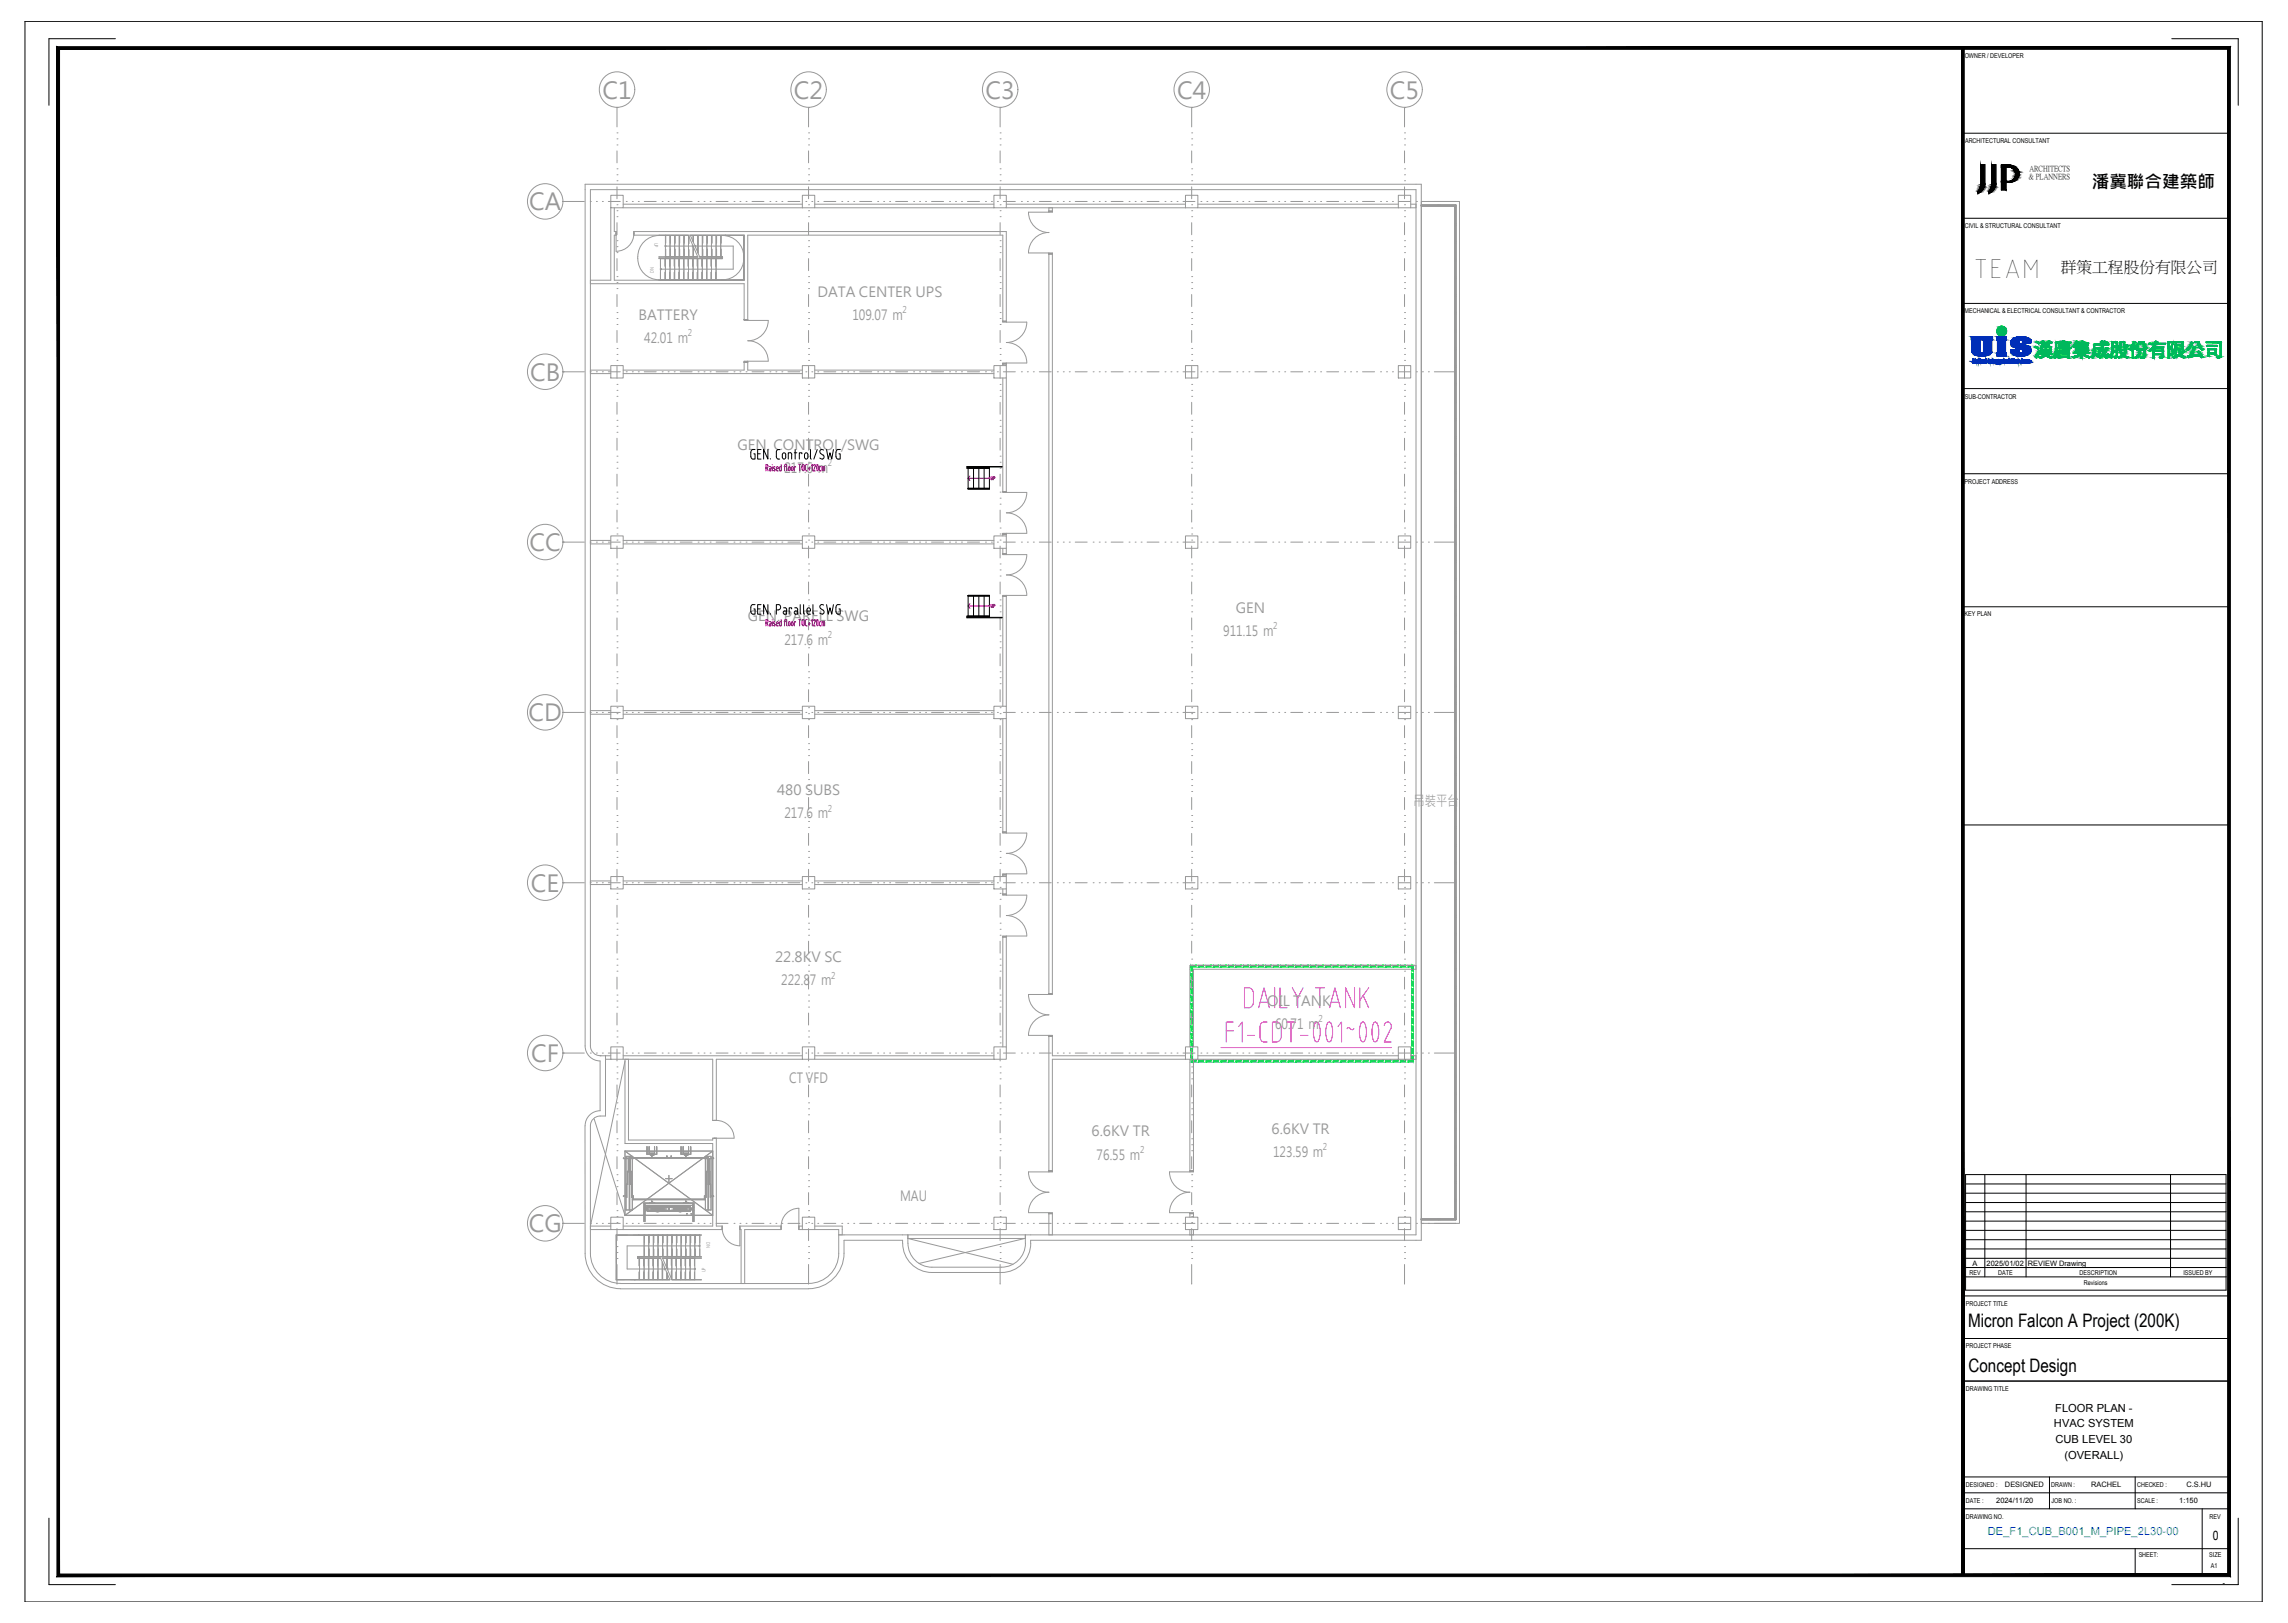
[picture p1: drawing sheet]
<svg xmlns="http://www.w3.org/2000/svg" width="860mm" height="610mm" viewBox="0 0 860 610" stroke-linecap="round" stroke-linejoin="round" font-family="sans-serif">
<defs><g id="words">
<text font-size="11.9" fill="#bf00ff" x="465.7" y="379.9">DAILY TANK</text>
<text font-size="10.7" x="741.6" y="104.4">TEAM</text>
<g font-size="8.8" fill="#989898">
<text x="226.4" y="37">C1</text>
<text x="298.4" y="37">C2</text>
<text x="370.4" y="37">C3</text>
<text x="442.5" y="37">C4</text>
<text x="522.5" y="37">C5</text>
<text x="198.9" y="79.1">CA</text>
<text x="199.3" y="143.1">CB</text>
<text x="199" y="207.1">CC</text>
<text x="198.7" y="271.1">CD</text>
<text x="199.6" y="335.1">CE</text>
<text x="199.7" y="399.1">CF</text>
<text x="198.7" y="463.1">CG</text>
</g>
<g font-size="7">
<text x="739.8" y="498.6">Micron Falcon A Project (200K)</text>
<text x="740" y="515.6">Concept Design</text>
</g>
<text font-size="6.6" x="786.3" y="70.6">潘冀聯合建築師</text>
<text font-size="5.9" x="774.7" y="102.4">群策工程股份有限公司</text>
<g font-size="5.3" fill="#989898">
<text x="307.3" y="111.6">DATA CENTER UPS</text>
<text x="240" y="120.2">BATTERY</text>
<text x="320.4" y="120.3">109.07 m</text>
<text x="242.2" y="128.9">42.01 m</text>
<text x="277.2" y="168.9">GEN. CONTROL/SWG</text>
<text x="294.9" y="177.6">217.6 m</text>
<text x="281.1" y="233.5">GEN. PARELL SWG</text>
<text x="464.6" y="230.3">GEN</text>
<text x="459.8" y="239">911.15 m</text>
<text x="294.9" y="242.2">217.6 m</text>
<text x="292.1" y="298.8">480 SUBS</text>
<text x="531.4" y="302.8">吊裝平台</text>
<text x="294.9" y="307.5">217.6 m</text>
<text x="291.4" y="361.6">22.8KV SC</text>
<text x="293.7" y="370.3">222.87 m</text>
<text x="476.4" y="377.9">OIL TANK</text>
<text x="479.3" y="386.6">60.71 m</text>
<text x="296.7" y="407.1">CT VFD</text>
<text x="410.3" y="427">6.6KV TR</text>
<text x="478" y="426.2">6.6KV TR</text>
<text x="412.2" y="435.8">76.55 m</text>
<text x="478.6" y="434.8">123.59 m</text>
<text x="338.4" y="451.3">MAU</text>
</g>
<text font-size="4.9" x="831.9" y="578.8">0</text>
<g font-size="4.4" fill="#f00">
<text x="371.1" y="181.7">UP</text>
<text x="371.1" y="229.7">UP</text>
</g>
<g font-size="4.2">
<text x="772.6" y="530.5">FLOOR PLAN -</text>
<text x="772.1" y="536.5">HVAC SYSTEM</text>
<text x="772.7" y="542.5">CUB LEVEL 30</text>
<text x="776" y="548.5">(OVERALL)</text>
</g>
<text font-size="4.2" fill="#007fff" x="747.3" y="576.7">DE_F1_CUB_B001_M_PIPE_2L30-00</text>
<g font-size="3.5" fill="#989898">
<text x="339.2" y="117.8">2</text>
<text x="258.5" y="126.4">2</text>
<text x="311.2" y="175.2">2</text>
<text x="311.2" y="239.8">2</text>
<text x="478.6" y="236.5">2</text>
<text x="311.2" y="305">2</text>
<text x="312.4" y="367.8">2</text>
<text x="495.6" y="384.1">2</text>
<text x="428.6" y="433.3">2</text>
<text x="497.3" y="432.4">2</text>
</g>
<text font-size="3.5" x="835.6" y="596">-</text>
<g font-size="2.9">
<text x="762.9" y="64.4">ARCHITECTS</text>
<text x="762.7" y="67.3">&amp; PLANNERS</text>
</g>
<g font-size="2.8">
<text x="741.4" y="475.8">A</text>
<text x="746.8" y="475.8">2025/01/02</text>
<text x="762.2" y="475.6">REVIEW Drawing</text>
<text x="753.7" y="558.9">DESIGNED</text>
<text x="786" y="558.9">RACHEL</text>
<text x="821.9" y="558.9">C.S.HU</text>
<text x="750.4" y="564.7">2024/11/20</text>
<text x="819.2" y="564.8">1:150</text>
</g>
<g font-size="2.5">
<text x="738.5" y="21.9">OWNER / DEVELOPER</text>
<text x="738.7" y="53.6">ARCHITECTURAL CONSULTANT</text>
<text x="738.6" y="85.6">CIVIL &amp; STRUCTURAL CONSULTANT</text>
<text x="738.5" y="117.8">MECHANICAL &amp; ELECTRICAL CONSULTANT &amp; CONTRACTOR</text>
<text x="738.6" y="149.9">SUB-CONTRACTOR</text>
<text x="738.5" y="182">PROJECT ADDRESS</text>
<text x="738.5" y="231.6">KEY PLAN</text>
<text x="740.3" y="479">REV</text>
<text x="751.1" y="479">DATE</text>
<text x="781.8" y="479">DESCRIPTION</text>
<text x="820.7" y="479">ISSUED BY</text>
<text x="783.3" y="483">Revisions</text>
<text x="739" y="490.7">PROJECT TITLE</text>
<text x="739" y="506.7">PROJECT PHASE</text>
<text x="739" y="522.6">DRAWING TITLE</text>
<text x="739" y="558.9">DESIGNED :</text>
<text x="771.1" y="558.9">DRAWN :</text>
<text x="803.3" y="558.9">CHECKED :</text>
<text x="739" y="564.9">DATE :</text>
<text x="771.2" y="564.9">JOB NO. :</text>
<text x="803.3" y="564.9">SCALE :</text>
<text x="739" y="570.7">DRAWING NO.</text>
<text x="830.6" y="570.7">REV</text>
<text x="803.9" y="585.2">SHEET:</text>
<text x="830.5" y="585.2">SIZE</text>
<text x="831.1" y="589.1">A1</text>
</g>
<g font-size="1.8" fill="#989898">
<text x="246.1" y="91.2" transform="rotate(90 246.1 91.2)">UP</text>
<text x="245.8" y="102.6" transform="rotate(-90 245.8 102.6)">DN</text>
<text x="265.5" y="466.8" transform="rotate(90 265.5 466.8)">DN</text>
<text x="265.2" y="478.2" transform="rotate(-90 265.2 478.2)">UP</text>
</g>
</g></defs>
<g fill="none" stroke="#bf00ff" stroke-width=".38">
<path d="M459 393.7h64M461 387.4h2.6M463.6 384.1h-2.6v7.5M465.7 385.8l1.3-1.7v7.5M469 389.1h2.6M476.3 384.1h-1.5l-.7 .5-.4 .9v4.2l.4 1.3a2.17 2.17 0 0 0 2.2 .6M479.8 384.1h-1.5v7.5h1.5M479.8 384.1a2.11 2.11 0 0 1 1.9 2.3M481.7 386.4l-.3 4.1a1.81 1.81 0 0 1-1.6 1.1M483.6 384.1h3.3M485.3 384.1v7.5M489 389.1h2.6"/>
<path d="M494.5 384.3l.7-.2a6.9 6.9 0 0 1 0 7.4h-.5a7.4 7.4 0 0 1-.2-7.2zM499.2 384.3l.7-.2a7.1 7.1 0 0 1 0 7.4h-.5a7.1 7.1 0 0 1-.2-7.2zM502.9 385.8l1.4-1.7v7.5M509 386.6a.99 .99 0 0 1-1.8-.4l-.9 .4M511.8 384.3l.8-.2a6.9 6.9 0 0 1 0 7.4h-.5a7.1 7.1 0 0 1-.3-7.2zM516.3 384.5l.4-.4h.5a6.9 6.9 0 0 1 0 7.4h-.5l-.4-.4M516.4 384.5a8.7 8.7 0 0 0 0 6.7M520.3 385.3a1.43 1.43 0 0 1 1.9-1.1 1.43 1.43 0 0 1 .7 2.1l-2.6 5.3h2.7"/>
</g>
<g fill="#00ff3f" stroke="#00ff3f" stroke-width=".38">
<path d="M530.6 363.1l.7 1.9v-1.9zM530.6 363.1l.7 1.9h-.7z"/>
<path d="M530.6 365.9l.7 1.9v-1.9zM530.6 365.9l.7 1.9h-.7z"/>
<path d="M530.6 368.8l.7 1.8v-1.8zM530.6 368.8l.7 1.8h-.7z"/>
<path d="M530.6 371.5l.7 1.9v-1.9zM530.6 371.5l.7 1.9h-.7z"/>
<path d="M530.6 374.4l.7 1.8v-1.8zM530.6 374.4l.7 1.8h-.7z"/>
<path d="M530.6 377.2l.7 1.8v-1.8zM530.6 377.2l.7 1.8h-.7z"/>
<path d="M530.6 380l.7 1.9v-1.9zM530.6 380l.7 1.9h-.7z"/>
<path d="M530.6 382.8l.7 1.9v-1.9zM530.6 382.8l.7 1.9h-.7z"/>
<path d="M530.6 385.6l.7 1.9v-1.9zM530.6 385.6l.7 1.9h-.7z"/>
<path d="M530.6 388.4l.7 1.9v-1.9zM530.6 388.4l.7 1.9h-.7z"/>
<path d="M530.6 391.2l.7 1.9v-1.9zM530.6 391.2l.7 1.9h-.7z"/>
<path d="M530.6 394.1l.7 1.8v-1.8zM530.6 394.1l.7 1.8h-.7z"/>
<path d="M530.6 396.9l.7 1.9v-1.9zM530.6 396.9l.7 1.9h-.7z"/>
<path d="M529.3 399.1h1.7v-.7zM529.3 398.4h1.7l-1.7 .7z"/>
<path d="M526.5 399.1h1.8v-.7zM526.5 398.4h1.8l-1.8 .7z"/>
<path d="M523.7 399.1h1.9v-.7zM523.7 398.4h1.9l-1.9 .7z"/>
<path d="M520.9 399.1h1.8v-.7zM520.9 398.4h1.8l-1.8 .7z"/>
<path d="M518.1 399.1h1.8v-.7zM518.1 398.4h1.8l-1.8 .7z"/>
<path d="M515.2 399.1h1.9v-.7zM515.2 398.4h1.9l-1.9 .7z"/>
<path d="M512.4 399.1h1.9v-.7zM512.4 398.4h1.9l-1.9 .7z"/>
<path d="M509.6 399.1h1.9v-.7zM509.6 398.4h1.9l-1.9 .7z"/>
<path d="M506.8 399.1h1.9v-.7zM506.8 398.4h1.9l-1.9 .7z"/>
<path d="M504 399.1h1.9v-.7zM504 398.4h1.9l-1.9 .7z"/>
<path d="M501.2 399.1h1.8v-.7zM501.2 398.4h1.8l-1.8 .7z"/>
<path d="M498.4 399.1h1.8v-.7zM498.4 398.4h1.8l-1.8 .7z"/>
<path d="M495.5 399.1h1.9v-.7zM495.5 398.4h1.9l-1.9 .7z"/>
<path d="M492.7 399.1h1.9v-.7zM492.7 398.4h1.9l-1.9 .7z"/>
<path d="M489.9 399.1h1.9v-.7zM489.9 398.4h1.9l-1.9 .7z"/>
<path d="M487.1 399.1h1.9v-.7zM487.1 398.4h1.9l-1.9 .7z"/>
<path d="M484.3 399.1h1.9v-.7zM484.3 398.4h1.9l-1.9 .7z"/>
<path d="M481.5 399.1h1.8v-.7zM481.5 398.4h1.8l-1.8 .7z"/>
<path d="M478.7 399.1h1.9v-.7zM478.7 398.4h1.9l-1.9 .7z"/>
<path d="M475.9 399.1h1.8v-.7zM475.9 398.4h1.8l-1.8 .7z"/>
<path d="M473.1 399.1h1.8v-.7zM473.1 398.4h1.8l-1.8 .7z"/>
<path d="M470.2 399.1h1.9v-.7zM470.2 398.4h1.9l-1.9 .7z"/>
<path d="M467.4 399.1h1.9v-.7zM467.4 398.4h1.9l-1.9 .7z"/>
<path d="M464.6 399.1h1.9v-.7zM464.6 398.4h1.9l-1.9 .7z"/>
<path d="M461.8 399.1h1.9v-.7zM461.8 398.4h1.9l-1.9 .7z"/>
<path d="M459 399.1h1.9v-.7zM459 398.4h1.9l-1.9 .7z"/>
<path d="M456.2 399.1h1.8v-.7zM456.2 398.4h1.8l-1.8 .7z"/>
<path d="M453.4 399.1h1.8v-.7zM453.4 398.4h1.8l-1.8 .7z"/>
<path d="M450.5 399.1h1.9v-.7zM450.5 398.4h1.9l-1.9 .7z"/>
<path d="M448 399.1h1.6v-.7zM448 398.4h1.6l-1.6 .7z"/>
<path d="M447.6 396.9v1.9h.7zM447.6 396.9h.7v1.9z"/>
<path d="M447.6 394.1v1.8h.7zM447.6 394.1h.7v1.8z"/>
<path d="M447.6 391.2v1.9h.7zM447.6 391.2h.7v1.9z"/>
<path d="M447.6 388.4v1.9h.7zM447.6 388.4h.7v1.9z"/>
<path d="M447.6 385.6v1.9h.7zM447.6 385.6h.7v1.9z"/>
<path d="M447.6 382.8v1.9h.7zM447.6 382.8h.7v1.9z"/>
<path d="M447.6 380v1.9h.7zM447.6 380h.7v1.9z"/>
<path d="M447.6 377.2v1.8h.7zM447.6 377.2h.7v1.8z"/>
<path d="M447.6 374.4v1.8h.7zM447.6 374.4h.7v1.8z"/>
<path d="M447.6 371.5v1.9h.7zM447.6 371.5h.7v1.9z"/>
<path d="M447.6 368.8v1.8h.7zM447.6 368.8h.7v1.8z"/>
<path d="M447.6 365.9v1.9h.7zM447.6 365.9h.7v1.9z"/>
<path d="M447.6 363.1v1.9h.7zM447.6 363.1h.7v1.9z"/>
<path d="M448 362.7v.7l1.6-.7zM448 363.4l1.6-.7v.7z"/>
<path d="M450.5 362.7v.7l1.9-.7zM450.5 363.4l1.9-.7v.7z"/>
<path d="M453.4 362.7v.7l1.8-.7zM453.4 363.4l1.8-.7v.7z"/>
<path d="M456.2 362.7v.7l1.8-.7zM456.2 363.4l1.8-.7v.7z"/>
<path d="M459 362.7v.7l1.9-.7zM459 363.4l1.9-.7v.7z"/>
<path d="M461.8 362.7v.7l1.9-.7zM461.8 363.4l1.9-.7v.7z"/>
<path d="M464.6 362.7v.7l1.9-.7zM464.6 363.4l1.9-.7v.7z"/>
<path d="M467.4 362.7v.7l1.9-.7zM467.4 363.4l1.9-.7v.7z"/>
<path d="M470.2 362.7v.7l1.9-.7zM470.2 363.4l1.9-.7v.7z"/>
<path d="M473.1 362.7v.7l1.8-.7zM473.1 363.4l1.8-.7v.7z"/>
<path d="M475.9 362.7v.7l1.8-.7zM475.9 363.4l1.8-.7v.7z"/>
<path d="M478.7 362.7v.7l1.9-.7zM478.7 363.4l1.9-.7v.7z"/>
<path d="M481.5 362.7v.7l1.8-.7zM481.5 363.4l1.8-.7v.7z"/>
<path d="M484.3 362.7v.7l1.9-.7zM484.3 363.4l1.9-.7v.7z"/>
<path d="M487.1 362.7v.7l1.9-.7zM487.1 363.4l1.9-.7v.7z"/>
<path d="M489.9 362.7v.7l1.9-.7zM489.9 363.4l1.9-.7v.7z"/>
<path d="M492.7 362.7v.7l1.9-.7zM492.7 363.4l1.9-.7v.7z"/>
<path d="M495.5 362.7v.7l1.9-.7zM495.5 363.4l1.9-.7v.7z"/>
<path d="M498.4 362.7v.7l1.8-.7zM498.4 363.4l1.8-.7v.7z"/>
<path d="M501.2 362.7v.7l1.8-.7zM501.2 363.4l1.8-.7v.7z"/>
<path d="M504 362.7v.7l1.9-.7zM504 363.4l1.9-.7v.7z"/>
<path d="M506.8 362.7v.7l1.9-.7zM506.8 363.4l1.9-.7v.7z"/>
<path d="M509.6 362.7v.7l1.9-.7zM509.6 363.4l1.9-.7v.7z"/>
<path d="M512.4 362.7v.7l1.9-.7zM512.4 363.4l1.9-.7v.7z"/>
<path d="M515.2 362.7v.7l1.9-.7zM515.2 363.4l1.9-.7v.7z"/>
<path d="M518.1 362.7v.7l1.8-.7zM518.1 363.4l1.8-.7v.7z"/>
<path d="M520.9 362.7v.7l1.8-.7zM520.9 363.4l1.8-.7v.7z"/>
<path d="M523.7 362.7v.7l1.9-.7zM523.7 363.4l1.9-.7v.7z"/>
<path d="M526.5 362.7v.7l1.8-.7zM526.5 363.4l1.8-.7v.7z"/>
<path d="M529.3 362.7v.7l1.7-.7zM529.3 363.4l1.7-.7v.7z"/>
</g>
<path d="M447.6 363.1h.7M531 362.7v.7M448 398.4v.7M530.6 398.8h.7" fill="none" stroke="#00ff3f" stroke-width=".38"/>
<g fill="none" stroke="#989898" stroke-width=".38">
<path d="M231.9 49.9h.1M231.9 52.2h.1M231.9 54.5h.1M231.9 40.4h.1M231.9 40.4v7.3M231.9 56.7v4.5M303.9 49.9h.1M303.9 52.2h.1M303.9 54.5h.1M303.9 40.4h.1M303.9 40.4v7.3M303.9 56.7v4.5"/>
<path d="M375.9 49.9h.1M375.9 52.2h.1M375.9 54.5h.1M375.9 40.4h.1M375.9 40.4v7.3M375.9 56.7v4.5M448 49.9h.1M448 52.2h.1M448 54.5h.1M448 40.4h.1M448 40.4v7.3M448 56.7v4.5"/>
<path d="M528 49.9h.1M528 52.2h.1M528 54.5h.1M528 40.4h.1M528 40.4v7.3M528 56.7v4.5M211.6 75.7h8.1M211.7 75.7h.1M221.9 75.7h.1M224.2 75.7h.1M226.4 75.7h.1M228.7 75.7h4.5"/>
<path d="M229.6 73.4h4.7v4.7h-4.7zM229.6 78.1v27.2h-7.7M230.9 78.1v8.9h.7v7.5M231.9 63.4h.1M231.9 65.7h.1M231.9 67.9h.1M231.9 76.9h.1M231.9 79.2h.1M231.9 70.2v4.5M234.3 78.1h67.3M234.3 76.7h67.3M235.4 75.7h.1"/>
<path d="M237.7 75.7h.1M239.9 75.7h.1M242.2 75.7h4.5M248.9 75.7h.1M251.1 75.7h.1M253.4 75.7h.1M255.7 75.7h4.5M262.4 75.7h.1M264.7 75.7h.1M266.9 75.7h.1M269.2 75.7h4.5M275.9 75.7h.1"/>
<path d="M278.2 75.7h.1M280.4 75.7h.1M282.7 75.7h4.5M289.4 75.7h.1M291.7 75.7h.1M293.9 75.7h.1M296.2 75.7h4.5M301.6 73.4h4.7v4.7h-4.7zM302.9 75.7h.1M303.9 63.4h.1M303.9 65.7h.1M303.9 67.9h.1"/>
<path d="M303.9 76.9h.1M303.9 79.2h.1M303.9 70.2v4.5M305.2 75.7h.1M306.3 78.1h67.3M306.3 76.7h67.3M307.4 75.7h.1M309.7 75.7h4.5M316.4 75.7h.1M318.7 75.7h.1M320.9 75.7h.1M323.2 75.7h4.5"/>
<path d="M329.9 75.7h.1M332.2 75.7h.1M334.4 75.7h.1M336.7 75.7h4.5M343.4 75.7h.1M345.7 75.7h.1M347.9 75.7h.1M350.2 75.7h4.5M356.9 75.7h.1M359.2 75.7h.1M361.4 75.7h.1M363.7 75.7h4.5"/>
<path d="M370.4 75.7h.1M372.7 75.7h.1M373.6 73.4h4.7v4.7h-4.7zM374.9 75.7h.1M375.9 63.4h.1M375.9 65.7h.1M375.9 67.9h.1M375.9 76.9h.1M375.9 79.2h.1M375.9 70.2v4.5M377.2 75.7h4.5M378.3 78.1h67.3"/>
<path d="M378.3 76.7h67.3M383.9 75.7h.1M386.2 75.7h.1M386.6 79.7a7.6 7.6 0 0 0 7.7 7.7 7.7 7.7 0 0 0-7.7 7.6M388.4 75.7h.1M390.7 75.7h4.5M394.3 78.1v1.6M394.3 79.4h1.3M395.6 78.1v1.6h-9M397.5 75.7h.1M399.7 75.7h.1M401.9 75.7h.1"/>
<path d="M404.2 75.7h4.5M410.9 75.7h.1M413.2 75.7h.1M415.4 75.7h.1M417.7 75.7h4.5M424.4 75.7h.1M426.7 75.7h.1M428.9 75.7h.1M431.2 75.7h4.5M437.9 75.7h.1M440.2 75.7h.1M442.5 75.7h.1"/>
<path d="M444.7 75.7h4.5M445.6 73.4h4.7v4.7h-4.7zM448 63.4h.1M448 65.7h.1M448 67.9h.1M448 76.9h.1M448 79.2h.1M448 70.2v4.5M450.3 78.1h75.3M450.3 76.7h75.3M451.4 75.7h.1M453.7 75.7h.1"/>
<path d="M456 75.7h.1M458.2 75.7h4.5M464.9 75.7h.1M467.2 75.7h.1M469.5 75.7h.1M471.7 75.7h4.5M478.4 75.7h.1M480.7 75.7h.1M482.9 75.7h.1M485.2 75.7h4.5M491.9 75.7h.1M494.2 75.7h.1"/>
<path d="M496.4 75.7h.1M498.7 75.7h4.5M505.4 75.7h.1M507.7 75.7h.1M509.9 75.7h.1M512.2 75.7h4.5M519 75.7h.1M521.2 75.7h.1M523.4 75.7h.1M525.6 73.4h4.7v4.7h-4.7zM525.7 75.7h4.5M528 63.4h.1"/>
<path d="M528 65.7h.1M528 67.9h.1M528 76.9h.1M528 79.2h.1M528 70.2v4.5M530.3 78.1h2M530.3 76.7h2M532.5 75.7h.1M534.3 75.7h14.3v384.1h-14.3zM534.3 77.4h12.6v380.7h-12.6M534.3 77.1h13v381.3h-13M534.7 75.7h.1"/>
<path d="M536.9 75.7h.1M539.2 75.7h8.1M540.6 77.1l.1 .3zM541.3 77.1v.3zM546.9 77.4l.4 .1zM546.9 78l.4 .1zM231.6 88.4h-.7v16.9h48.8v-16.9h-41.4v-1.4h140v34.1M231.9 81.4h.1M231.9 90.5h.1M231.9 92.7h.1M231.9 94.9h.1M231.9 83.7v4.5"/>
<path d="M231.9 97.2v4.5M238.3 87.8a6.7 6.7 0 0 1-6.7 6.6M247.7 88.5h11.1M247.7 88.4v.1M247.7 88.5a8.3 8.3 0 0 0-8 8.3 8.3 8.3 0 0 0 8 8.3M248.3 97.2v8M250 97.2v2.9M250.1 88.5v8M250.1 97.2v8M250.1 92.5h10.4M250.3 88.5v2.9M250.3 93.6v2.9"/>
<path d="M251.7 97.2v2.9M251.9 88.5v8M251.9 97.2v8M252 88.5v2.9M252 93.6v2.9M253.5 97.2v2.9M253.6 88.5v8M253.6 97.2v8M253.7 88.5v2.9M253.7 93.6v2.9M255.2 97.2v2.9M255.3 88.5v8"/>
<path d="M255.3 97.2v8M255.5 88.5v2.9M255.5 93.6v2.9M256.9 97.2v2.9M257.1 88.5v8M257.1 97.2v8M257.2 88.5v2.9M257.2 93.6v2.9M258.7 97.2v2.9M258.8 88.5l3.5 8-14.6 .1h14.6M258.8 88.5v8M258.8 97.2v8"/>
<path d="M258.9 88.8v2.8M258.9 93.8v2.7M260.2 92.2l.3 .3M260.4 97.2v2.9M260.5 88.5v2.3M260.5 92.5v4M260.5 97.2v8M260.5 92.5l-.3 .3M260.7 88.5v2.6M260.7 92.8v3.7M261.3 92.5h14.3v8.7h-27.2M261.3 92.5l.3 .3"/>
<path d="M261.6 92.2l-.3 .3M262.1 97.2v2.9M262.3 88.5v6.3M262.3 97.2v8M262.4 88.5v6.7M263 96.6h8.5v.5l-23.8 .1h23.9v-.7h-8.6l-3.5-8h20.1v16.7h-31.9M263.8 97.2v2.9M264 88.5v8M264 97.2v8M264.1 88.5v2.9M264.1 93.6v2.9M265.6 97.2v2.9"/>
<path d="M265.7 88.5v8M265.7 97.2v8M265.9 88.5v2.9M265.9 93.6v2.9M267.3 97.2v2.9M267.4 88.5v8M267.4 97.2v8M267.6 88.5v2.9M267.6 93.6v2.9M269.1 97.2v2.9M269.2 88.5v8M269.2 97.2v8"/>
<path d="M269.4 88.5v2.9M269.4 93.6v2.9M270.9 88.5v8M271 88.5v2.9M271 93.6v2.9M271.2 97.1v.1M271.6 88.5a8 8 0 0 1 8 8M272.7 88.4v.1M279.6 97.2a8 8 0 0 1-8 7.9M303.9 81.4h.1M303.9 90.5h.1M303.9 92.7h.1"/>
<path d="M303.9 94.9h.1M303.9 83.7v4.5M303.9 97.2v4.5M375.9 81.4h.1M375.9 90.5h.1M375.9 92.7h.1M375.9 94.9h.1M375.9 83.7v4.5M375.9 97.2v4.5M386.6 95.1h9v278.6h-9a7.7 7.7 0 0 0 7.7 7.7 7.7 7.7 0 0 0-7.7 7.7M394.3 95.1v278.6M394.3 95.4h1.3"/>
<path d="M448 81.4h.1M448 90.5h.1M448 92.7h.1M448 94.9h.1M448 83.7v4.5M448 97.2v4.5M528 81.4h.1M528 90.5h.1M528 92.7h.1M528 94.9h.1M528 83.7v4.5M528 97.2v4.5"/>
<path d="M546.9 84.1h.4zM546.9 84.7l.4 .1zM546.9 90.7l.4 .1zM546.9 91.4l.4 .1zM546.9 97.4l.4 .1zM546.9 98.1h.4zM221.9 106.6h57.8v13.8h9M231.9 104h.1M231.9 106.2h.1M231.9 108.4h.1M231.9 117.5h.1M231.9 119.7h.1"/>
<path d="M231.9 110.7v4.5M247.7 105.2v.1M250 102.3v2.9M251.7 102.3v2.9M253.5 102.3v2.9M255.2 102.3v2.9M256.9 102.3v2.9M258.7 102.3v2.9M260.4 102.3v2.9M262.1 102.3v2.9M263.8 102.3v2.9M265.6 102.3v2.9"/>
<path d="M267.3 102.3v2.9M269.1 102.3v2.9M271.2 105.2v.1M303.9 104h.1M303.9 106.2h.1M303.9 108.4h.1M303.9 117.5h.1M303.9 119.7h.1M303.9 110.7v4.5M375.9 104h.1M375.9 106.2h.1M375.9 108.4h.1"/>
<path d="M375.9 117.5h.1M375.9 119.7h.1M375.9 110.7v4.5M448 104h.1M448 106.2h.1M448 108.4h.1M448 117.5h.1M448 119.7h.1M448 110.7v4.5M528 104h.1M528 106.2h.1M528 108.4h.1"/>
<path d="M528 117.5h.1M528 119.7h.1M528 110.7v4.5M546.9 104l.4 .1zM546.9 104.7l.4 .1zM546.9 110.7l.4 .1zM546.9 111.4h.4zM546.9 117.4l.4 .1zM546.9 118.1h.4zM211.6 139.7h8.1M211.7 139.7h.1M221.9 139.7h.1"/>
<path d="M221.9 139.1h7.7M224.2 139.7h.1M226.4 139.7h.1M228.7 139.7h4.5M229.6 137.4h4.7v4.7h-4.7zM231.9 121.9h.1M231.9 131h.1M231.9 133.2h.1M231.9 135.5h.1M231.9 124.2v4.5M231.9 137.7v4.5M235.4 139.7h.1"/>
<path d="M237.7 139.7h.1M239.9 139.7h.1M242.2 139.7h4.5M248.9 139.7h.1M251.1 139.7h.1M253.4 139.7h.1M255.7 139.7h4.5M262.4 139.7h.1M264.7 139.7h.1M266.9 139.7h.1M269.2 139.7h4.5M275.9 139.7h.1"/>
<path d="M278.2 139.7h.1M279.7 136.1h1.4M279.7 120.1h1.4M280.4 139.7h.1M281.1 120.4v-32h95.9v32.7l9-.1a7.7 7.7 0 0 1-7.7 7.7 7.7 7.7 0 0 1 7.7 7.7M281.1 135.7v3.4h20.5M282.7 139.7h4.5M288.7 135.7h-9v3.4h-45.4M288.8 120.4a7.6 7.6 0 0 1-7.7 7.6 7.7 7.7 0 0 1 7.7 7.7M289.4 139.7h.1M291.7 139.7h.1M293.9 139.7h.1"/>
<path d="M296.2 139.7h4.5M301.6 137.4h4.7v4.7h-4.7zM302.9 139.7h.1M303.9 121.9h.1M303.9 131h.1M303.9 133.2h.1M303.9 135.5h.1M303.9 124.2v4.5M303.9 137.7v4.5M305.2 139.7h.1M306.3 139.1h67.3M307.4 139.7h.1"/>
<path d="M309.7 139.7h4.5M316.4 139.7h.1M318.7 139.7h.1M320.9 139.7h.1M323.2 139.7h4.5M329.9 139.7h.1M332.2 139.7h.1M334.4 139.7h.1M336.7 139.7h4.5M343.4 139.7h.1M345.7 139.7h.1M347.9 139.7h.1"/>
<path d="M350.2 139.7h4.5M356.9 139.7h.1M359.2 139.7h.1M361.4 139.7h.1M363.7 139.7h4.5M370.4 139.7h.1M372.7 139.7h.1M373.6 137.4h4.7v4.7h-4.7zM374.9 139.7h.1M375.9 121.9h.1M375.9 131h.1M375.9 133.2h.1"/>
<path d="M375.9 135.5h.1M375.9 124.2v4.5M375.9 137.7v4.5M377 136.7h1.3M377 120.8h1.3M377.2 139.7h4.5M378.3 136.4v1M383.9 139.7h.1M385.9 136.4h-8.9v1M386.2 139.7h.1M388.4 139.7h.1M390.7 139.7h4.5"/>
<path d="M397.5 139.7h.1M399.7 139.7h.1M401.9 139.7h.1M404.2 139.7h4.5M410.9 139.7h.1M413.2 139.7h.1M415.4 139.7h.1M417.7 139.7h4.5M424.4 139.7h.1M426.7 139.7h.1M428.9 139.7h.1M431.2 139.7h4.5"/>
<path d="M437.9 139.7h.1M440.2 139.7h.1M442.5 139.7h.1M444.7 139.7h4.5M445.6 137.4h4.7v4.7h-4.7zM448 121.9h.1M448 131h.1M448 133.2h.1M448 135.5h.1M448 124.2v4.5M448 137.7v4.5M451.4 139.7h.1"/>
<path d="M453.7 139.7h.1M456 139.7h.1M458.2 139.7h4.5M464.9 139.7h.1M467.2 139.7h.1M469.5 139.7h.1M471.7 139.7h4.5M478.4 139.7h.1M480.7 139.7h.1M482.9 139.7h.1M485.2 139.7h4.5M491.9 139.7h.1"/>
<path d="M494.2 139.7h.1M496.4 139.7h.1M498.7 139.7h4.5M505.4 139.7h.1M507.7 139.7h.1M509.9 139.7h.1M512.2 139.7h4.5M519 139.7h.1M521.2 139.7h.1M523.4 139.7h.1M525.6 137.4h4.7v4.7h-4.7zM525.7 139.7h4.5"/>
<path d="M528 121.9h.1M528 131h.1M528 133.2h.1M528 135.5h.1M528 124.2v4.5M528 137.7v4.5M532.5 139.7h.1M534.7 139.7h.1M536.9 139.7h.1M539.2 139.7h8.1M546.9 124.1h.4zM546.9 124.7l.4 .1z"/>
<path d="M546.9 130.7l.4 .1zM546.9 131.4l.4 .1zM546.9 137.4h.4zM546.9 138.1h.4zM221.9 140.4h7.7M231.9 144.5h.1M231.9 146.7h.1M231.9 149h.1M231.9 158h.1M231.9 151.2v4.5M234.3 140.4h67.3M303.9 144.5h.1"/>
<path d="M303.9 146.7h.1M303.9 149h.1M303.9 158h.1M303.9 151.2v4.5M306.3 140.4h67.3M375.9 144.5h.1M375.9 146.7h.1M375.9 149h.1M375.9 158h.1M375.9 151.2v4.5M377 142.1v43l9-.1a7.7 7.7 0 0 1-7.7 7.7 7.7 7.7 0 0 1 7.7 7.7h-9v1M378.3 142.1v43"/>
<path d="M448 144.5h.1M448 146.7h.1M448 149h.1M448 158h.1M448 151.2v4.5M528 144.5h.1M528 146.7h.1M528 149h.1M528 158h.1M528 151.2v4.5M546.9 144l.4 .1zM546.9 144.7l.4 .1z"/>
<path d="M546.9 150.7l.4 .1zM546.9 151.4l.4 .1zM546.9 157.4l.4 .1zM546.9 158.1h.4zM231.9 160.2h.1M231.9 162.5h.1M231.9 171.4h.1M231.9 173.7h.1M231.9 176h.1M231.9 164.7v4.5M231.9 178.2v4.5M303.9 160.2h.1"/>
<path d="M303.9 162.5h.1M303.9 171.4h.1M303.9 173.7h.1M303.9 176h.1M303.9 164.7v4.5M303.9 178.2v4.5M375.9 160.2h.1M375.9 162.5h.1M375.9 171.4h.1M375.9 173.7h.1M375.9 176h.1M375.9 164.7v4.5"/>
<path d="M448 160.2h.1M448 162.5h.1M448 171.4h.1M448 173.7h.1M448 176h.1M448 164.7v4.5M448 178.2v4.5M528 160.2h.1M528 162.5h.1M528 171.4h.1M528 173.7h.1M528 176h.1"/>
<path d="M528 164.7v4.5M528 178.2v4.5M546.9 164.1h.4zM546.9 164.7l.4 .1zM546.9 170.7l.4 .1zM546.9 171.4h.4zM546.9 177.4h.4zM546.9 178l.4 .1zM231.9 184.9h.1M231.9 187.2h.1M231.9 189.5h.1M231.9 198.4h.1"/>
<path d="M231.9 191.7v4.5M303.9 184.9h.1M303.9 187.2h.1M303.9 189.5h.1M303.9 198.4h.1M303.9 191.7v4.5M375.9 184.9h.1M375.9 187.2h.1M375.9 189.5h.1M375.9 198.4h.1M375.9 191.7v4.5M377 184.7h1.3"/>
<path d="M448 184.9h.1M448 187.2h.1M448 189.5h.1M448 198.4h.1M448 191.7v4.5M528 184.9h.1M528 187.2h.1M528 189.5h.1M528 198.4h.1M528 191.7v4.5M546.9 184.1h.4zM546.9 184.7l.4 .1z"/>
<path d="M546.9 190.7l.4 .1zM546.9 191.4l.4 .1zM546.9 197.4l.4 .1zM546.9 198.1h.4zM211.6 203.7h8.1M211.7 203.7h.1M221.9 203.7h.1M221.9 204.4h7.7M221.9 203.1h7.7M224.2 203.7h.1M226.4 203.7h.1M228.7 203.7h4.5"/>
<path d="M229.6 201.4h4.7v4.7h-4.7zM231.9 200.7h.1M231.9 203h.1M231.9 211.9h.1M231.9 214.2h.1M231.9 216.5h.1M231.9 205.2v4.5M231.9 218.7v4.5M234.3 204.4h67.3M234.3 203.1h67.3M235.4 203.7h.1M237.7 203.7h.1"/>
<path d="M239.9 203.7h.1M242.2 203.7h4.5M248.9 203.7h.1M251.1 203.7h.1M253.4 203.7h.1M255.7 203.7h4.5M262.4 203.7h.1M264.7 203.7h.1M266.9 203.7h.1M269.2 203.7h4.5M275.9 203.7h.1M278.2 203.7h.1"/>
<path d="M280.4 203.7h.1M282.7 203.7h4.5M289.4 203.7h.1M291.7 203.7h.1M293.9 203.7h.1M296.2 203.7h4.5M301.6 201.4h4.7v4.7h-4.7zM302.9 203.7h.1M303.9 200.7h.1M303.9 203h.1M303.9 211.9h.1M303.9 214.2h.1"/>
<path d="M303.9 216.5h.1M303.9 205.2v4.5M303.9 218.7v4.5M305.2 203.7h.1M306.3 204.4h67.3M306.3 203.1h67.3M307.4 203.7h.1M309.7 203.7h4.5M316.4 203.7h.1M318.7 203.7h.1M320.9 203.7h.1M323.2 203.7h4.5"/>
<path d="M329.9 203.7h.1M332.2 203.7h.1M334.4 203.7h.1M336.7 203.7h4.5M343.4 203.7h.1M345.7 203.7h.1M347.9 203.7h.1M350.2 203.7h4.5M356.9 203.7h.1M359.2 203.7h.1M361.4 203.7h.1M363.7 203.7h4.5"/>
<path d="M370.4 203.7h.1M372.7 203.7h.1M373.6 201.4h4.7v4.7h-4.7zM374.9 203.7h.1M375.9 200.7h.1M375.9 203h.1M375.9 211.9h.1M375.9 214.2h.1M375.9 216.5h.1M375.9 205.2v4.5M375.9 218.7v4.5M377 206.1v2.3h9a7.7 7.7 0 0 1-7.7 7.7 7.6 7.6 0 0 1 7.7 7.6l-9 .1v41.6"/>
<path d="M377 208.1h1.3M377 200.7h1.3M377.2 203.7h4.5M378.3 200.4v1M378.3 206.1v2.3M383.9 203.7h.1M386.2 203.7h.1M388.4 203.7h.1M390.7 203.7h4.5M397.5 203.7h.1M399.7 203.7h.1M401.9 203.7h.1"/>
<path d="M404.2 203.7h4.5M410.9 203.7h.1M413.2 203.7h.1M415.4 203.7h.1M417.7 203.7h4.5M424.4 203.7h.1M426.7 203.7h.1M428.9 203.7h.1M431.2 203.7h4.5M437.9 203.7h.1M440.2 203.7h.1M442.5 203.7h.1"/>
<path d="M444.7 203.7h4.5M445.6 201.4h4.7v4.7h-4.7zM448 200.7h.1M448 203h.1M448 211.9h.1M448 214.2h.1M448 216.5h.1M448 205.2v4.5M448 218.7v4.5M451.4 203.7h.1M453.7 203.7h.1M456 203.7h.1"/>
<path d="M458.2 203.7h4.5M464.9 203.7h.1M467.2 203.7h.1M469.5 203.7h.1M471.7 203.7h4.5M478.4 203.7h.1M480.7 203.7h.1M482.9 203.7h.1M485.2 203.7h4.5M491.9 203.7h.1M494.2 203.7h.1M496.4 203.7h.1"/>
<path d="M498.7 203.7h4.5M505.4 203.7h.1M507.7 203.7h.1M509.9 203.7h.1M512.2 203.7h4.5M519 203.7h.1M521.2 203.7h.1M523.4 203.7h.1M525.6 201.4h4.7v4.7h-4.7zM525.7 203.7h4.5M528 200.7h.1M528 203h.1"/>
<path d="M528 211.9h.1M528 214.2h.1M528 216.5h.1M528 205.2v4.5M528 218.7v4.5M532.5 203.7h.1M534.7 203.7h.1M536.9 203.7h.1M539.2 203.7h8.1M546.9 204.1h.4zM546.9 204.7l.4 .1zM546.9 210.7l.4 .1z"/>
<path d="M546.9 211.4h.4zM546.9 217.4l.4 .1zM546.9 218l.4 .1zM231.9 225.5h.1M231.9 227.7h.1M231.9 229.9h.1M231.9 239h.1M231.9 232.2v4.5M303.9 225.5h.1M303.9 227.7h.1M303.9 229.9h.1M303.9 239h.1"/>
<path d="M303.9 232.2v4.5M375.9 239h.1M375.9 232.2v4.5M377 224.1h1.3M378.3 223.8v41.6M448 225.5h.1M448 227.7h.1M448 229.9h.1M448 239h.1M448 232.2v4.5M528 225.5h.1M528 227.7h.1"/>
<path d="M528 229.9h.1M528 239h.1M528 232.2v4.5M546.9 224.1h.4zM546.9 224.7l.4 .1zM546.9 230.7l.4 .1zM546.9 231.4l.4 .1zM546.9 237.4h.4zM546.9 238.1h.4zM231.9 241.2h.1M231.9 243.4h.1M231.9 252.5h.1"/>
<path d="M231.9 254.7h.1M231.9 256.9h.1M231.9 245.7v4.5M231.9 259.2v4.5M303.9 241.2h.1M303.9 243.4h.1M303.9 252.5h.1M303.9 254.7h.1M303.9 256.9h.1M303.9 245.7v4.5M303.9 259.2v4.5M375.9 241.2h.1"/>
<path d="M375.9 243.4h.1M375.9 252.5h.1M375.9 254.7h.1M375.9 256.9h.1M375.9 245.7v4.5M375.9 259.2v4.5M448 241.2h.1M448 243.4h.1M448 252.5h.1M448 254.7h.1M448 256.9h.1M448 245.7v4.5"/>
<path d="M448 259.2v4.5M528 241.2h.1M528 243.4h.1M528 252.5h.1M528 254.7h.1M528 256.9h.1M528 245.7v4.5M528 259.2v4.5M546.9 244l.4 .1zM546.9 244.7l.4 .1zM546.9 250.7l.4 .1zM546.9 251.4h.4z"/>
<path d="M546.9 257.4l.4 .1zM546.9 258l.4 .1zM211.6 267.7h8.1M211.7 267.7h.1M221.9 267.7h.1M221.9 268.4h7.7M221.9 267.1h7.7M224.2 267.7h.1M226.4 267.7h.1M228.7 267.7h4.5M229.6 265.4h4.7v4.7h-4.7zM231.9 266h.1"/>
<path d="M231.9 268.2h.1M231.9 270.5h.1M231.9 279.5h.1M231.9 272.7v4.5M234.3 268.4h67.3M234.3 267.1h67.3M235.4 267.7h.1M237.7 267.7h.1M239.9 267.7h.1M242.2 267.7h4.5M248.9 267.7h.1M251.1 267.7h.1"/>
<path d="M253.4 267.7h.1M255.7 267.7h4.5M262.4 267.7h.1M264.7 267.7h.1M266.9 267.7h.1M269.2 267.7h4.5M275.9 267.7h.1M278.2 267.7h.1M280.4 267.7h.1M282.7 267.7h4.5M289.4 267.7h.1M291.7 267.7h.1"/>
<path d="M293.9 267.7h.1M296.2 267.7h4.5M301.6 265.4h4.7v4.7h-4.7zM302.9 267.7h.1M303.9 266h.1M303.9 268.2h.1M303.9 270.5h.1M303.9 279.5h.1M303.9 272.7v4.5M305.2 267.7h.1M306.3 268.4h67.3M306.3 267.1h67.3"/>
<path d="M307.4 267.7h.1M309.7 267.7h4.5M316.4 267.7h.1M318.7 267.7h.1M320.9 267.7h.1M323.2 267.7h4.5M329.9 267.7h.1M332.2 267.7h.1M334.4 267.7h.1M336.7 267.7h4.5M343.4 267.7h.1M345.7 267.7h.1"/>
<path d="M347.9 267.7h.1M350.2 267.7h4.5M356.9 267.7h.1M359.2 267.7h.1M361.4 267.7h.1M363.7 267.7h4.5M370.4 267.7h.1M372.7 267.7h.1M373.6 265.4h4.7v4.7h-4.7zM374.9 267.7h.1M375.9 266h.1M375.9 268.2h.1"/>
<path d="M375.9 270.5h.1M375.9 279.5h.1M375.9 272.7v4.5M377 270.1v43h8.9M377.2 267.7h4.5M378.3 270.1v43M383.9 267.7h.1M386.2 267.7h.1M388.4 267.7h.1M390.7 267.7h4.5M397.5 267.7h.1M399.7 267.7h.1"/>
<path d="M401.9 267.7h.1M404.2 267.7h4.5M410.9 267.7h.1M413.2 267.7h.1M415.4 267.7h.1M417.7 267.7h4.5M424.4 267.7h.1M426.7 267.7h.1M428.9 267.7h.1M431.2 267.7h4.5M437.9 267.7h.1M440.2 267.7h.1"/>
<path d="M442.5 267.7h.1M444.7 267.7h4.5M445.6 265.4h4.7v4.7h-4.7zM448 266h.1M448 268.2h.1M448 270.5h.1M448 279.5h.1M448 272.7v4.5M451.4 267.7h.1M453.7 267.7h.1M456 267.7h.1M458.2 267.7h4.5"/>
<path d="M464.9 267.7h.1M467.2 267.7h.1M469.5 267.7h.1M471.7 267.7h4.5M478.4 267.7h.1M480.7 267.7h.1M482.9 267.7h.1M485.2 267.7h4.5M491.9 267.7h.1M494.2 267.7h.1M496.4 267.7h.1M498.7 267.7h4.5"/>
<path d="M505.4 267.7h.1M507.7 267.7h.1M509.9 267.7h.1M512.2 267.7h4.5M519 267.7h.1M521.2 267.7h.1M523.4 267.7h.1M525.6 265.4h4.7v4.7h-4.7zM525.7 267.7h4.5M528 266h.1M528 268.2h.1M528 270.5h.1"/>
<path d="M528 279.5h.1M528 272.7v4.5M532.5 267.7h.1M534.7 267.7h.1M536.9 267.7h.1M539.2 267.7h8.1M546.9 264.1h.4zM546.9 264.7l.4 .1zM546.9 270.7l.4 .1zM546.9 271.4l.4 .1zM546.9 277.4h.4zM546.9 278l.4 .1z"/>
<path d="M231.9 281.7h.1M231.9 284h.1M231.9 293h.1M231.9 295.2h.1M231.9 297.5h.1M231.9 286.2v4.5M231.9 299.7v4.5M303.9 281.7h.1M303.9 284h.1M303.9 293h.1M303.9 295.2h.1M303.9 297.5h.1"/>
<path d="M303.9 286.2v4.5M303.9 299.7v4.5M375.9 281.7h.1M375.9 284h.1M375.9 293h.1M375.9 295.2h.1M375.9 297.5h.1M375.9 286.2v4.5M375.9 299.7v4.5M448 281.7h.1M448 284h.1M448 293h.1"/>
<path d="M448 295.2h.1M448 297.5h.1M448 286.2v4.5M448 299.7v4.5M528 281.7h.1M528 284h.1M528 293h.1M528 295.2h.1M528 297.5h.1M528 286.2v4.5M528 299.7v4.5M546.9 284l.4 .1z"/>
<path d="M546.9 284.7l.4 .1zM546.9 290.7l.4 .1zM546.9 291.4l.4 .1zM546.9 297.4l.4 .1zM546.9 298.1h.4zM231.9 306.5h.1M231.9 308.7h.1M231.9 311h.1M231.9 320h.1M231.9 313.2v4.5M303.9 306.5h.1M303.9 308.7h.1"/>
<path d="M303.9 311h.1M303.9 320h.1M303.9 313.2v4.5M375.9 306.5h.1M375.9 308.7h.1M375.9 311h.1M375.9 320h.1M375.9 313.2v4.5M377 312.7h1.3M386 313.1a7.6 7.6 0 0 1-7.7 7.6 7.7 7.7 0 0 1 7.7 7.7M448 306.5h.1M448 308.7h.1"/>
<path d="M448 311h.1M448 320h.1M448 313.2v4.5M528 306.5h.1M528 308.7h.1M528 311h.1M528 320h.1M528 313.2v4.5M546.9 304.1h.4zM546.9 304.7l.4 .1zM546.9 310.7l.4 .1zM546.9 311.4h.4z"/>
<path d="M546.9 317.4h.4zM546.9 318l.4 .1zM211.6 331.8h8.1M211.7 331.8h.1M221.9 331.8h.1M221.9 332.4h7.7M221.9 331.1h7.7M224.2 331.8h.1M226.4 331.8h.1M228.7 331.8h4.5M229.6 329.4h4.7v4.7h-4.7zM231.9 322.2h.1"/>
<path d="M231.9 324.5h.1M231.9 333.5h.1M231.9 335.7h.1M231.9 338h.1M231.9 326.7v4.5M234.3 332.4h67.3M234.3 331.1h67.3M235.4 331.8h.1M237.7 331.8h.1M239.9 331.8h.1M242.2 331.8h4.5M248.9 331.8h.1"/>
<path d="M251.1 331.8h.1M253.4 331.8h.1M255.7 331.8h4.5M262.4 331.8h.1M264.7 331.8h.1M266.9 331.8h.1M269.2 331.8h4.5M275.9 331.8h.1M278.2 331.8h.1M280.4 331.8h.1M282.7 331.8h4.5M289.4 331.8h.1"/>
<path d="M291.7 331.8h.1M293.9 331.8h.1M296.2 331.8h4.5M301.6 329.4h4.7v4.7h-4.7zM302.9 331.8h.1M303.9 322.2h.1M303.9 324.5h.1M303.9 333.5h.1M303.9 335.7h.1M303.9 338h.1M303.9 326.7v4.5M305.2 331.8h.1"/>
<path d="M306.3 332.4h67.3M306.3 331.1h67.3M307.4 331.8h.1M309.7 331.8h4.5M316.4 331.8h.1M318.7 331.8h.1M320.9 331.8h.1M323.2 331.8h4.5M329.9 331.8h.1M332.2 331.8h.1M334.4 331.8h.1M336.7 331.8h4.5"/>
<path d="M343.4 331.8h.1M345.7 331.8h.1M347.9 331.8h.1M350.2 331.8h4.5M356.9 331.8h.1M359.2 331.8h.1M361.4 331.8h.1M363.7 331.8h4.5M370.4 331.8h.1M372.7 331.8h.1M373.6 329.4h4.7v4.7h-4.7zM374.9 331.8h.1"/>
<path d="M375.9 322.2h.1M375.9 324.5h.1M375.9 333.5h.1M375.9 335.7h.1M375.9 338h.1M375.9 326.7v4.5M377 334.1v2.3h8.9M377 336.1h1.3M377 328.7h1.3M377.2 331.8h4.5M378.3 328.4v1M378.3 334.1v2.3"/>
<path d="M383.9 331.8h.1M385.9 328.4h-8.9v1M386 336.4a7.7 7.7 0 0 1-7.7 7.7 7.7 7.7 0 0 1 7.7 7.7h-9v41.6M386.2 331.8h.1M388.4 331.8h.1M390.7 331.8h4.5M397.5 331.8h.1M399.7 331.8h.1M401.9 331.8h.1M404.2 331.8h4.5M410.9 331.8h.1M413.2 331.8h.1"/>
<path d="M415.4 331.8h.1M417.7 331.8h4.5M424.4 331.8h.1M426.7 331.8h.1M428.9 331.8h.1M431.2 331.8h4.5M437.9 331.8h.1M440.2 331.8h.1M442.5 331.8h.1M444.7 331.8h4.5M445.6 329.4h4.7v4.7h-4.7zM448 322.2h.1"/>
<path d="M448 324.5h.1M448 333.5h.1M448 335.7h.1M448 338h.1M448 326.7v4.5M451.4 331.8h.1M453.7 331.8h.1M456 331.8h.1M458.2 331.8h4.5M464.9 331.8h.1M467.2 331.8h.1M469.5 331.8h.1"/>
<path d="M471.7 331.8h4.5M478.4 331.8h.1M480.7 331.8h.1M482.9 331.8h.1M485.2 331.8h4.5M491.9 331.8h.1M494.2 331.8h.1M496.4 331.8h.1M498.7 331.8h4.5M505.4 331.8h.1M507.7 331.8h.1M509.9 331.8h.1"/>
<path d="M512.2 331.8h4.5M519 331.8h.1M521.2 331.8h.1M523.4 331.8h.1M525.6 329.4h4.7v4.7h-4.7zM525.7 331.8h4.5M528 322.2h.1M528 324.5h.1M528 333.5h.1M528 335.7h.1M528 338h.1M528 326.7v4.5"/>
<path d="M532.5 331.8h.1M534.7 331.8h.1M536.9 331.8h.1M539.2 331.8h8.1M546.9 324l.4 .1zM546.9 324.7l.4 .1zM546.9 330.7l.4 .1zM546.9 331.4l.4 .1zM546.9 337.4l.4 .1zM546.9 338.1h.4zM231.9 346.9h.1M231.9 349.2h.1"/>
<path d="M231.9 351.5h.1M231.9 340.2v4.5M231.9 353.7v4.5M303.9 346.9h.1M303.9 349.2h.1M303.9 351.5h.1M303.9 340.2v4.5M303.9 353.7v4.5M375.9 346.9h.1M375.9 349.2h.1M375.9 351.5h.1M375.9 340.2v4.5"/>
<path d="M375.9 353.7v4.5M377 352.1h1.3M378.3 351.8v41.6M448 346.9h.1M448 349.2h.1M448 351.5h.1M448 340.2v4.5M448 353.7v4.5M528 346.9h.1M528 349.2h.1M528 351.5h.1M528 340.2v4.5"/>
<path d="M528 353.7v4.5M546.9 344l.4 .1zM546.9 344.7l.4 .1zM546.9 350.7l.4 .1zM546.9 351.4h.4zM546.9 357.4h.4zM546.9 358l.4 .1zM231.9 360.5h.1M231.9 362.7h.1M231.9 365h.1M231.9 374h.1M231.9 376.2h.1"/>
<path d="M231.9 378.5h.1M231.9 367.2v4.5M303.9 360.5h.1M303.9 362.7h.1M303.9 365h.1M303.9 374h.1M303.9 376.2h.1M303.9 378.5h.1M303.9 367.2v4.5M375.9 360.5h.1M375.9 362.7h.1M375.9 365h.1"/>
<path d="M375.9 374h.1M375.9 376.2h.1M375.9 378.5h.1M375.9 367.2v4.5M394.3 373.4h1.3M448 360.5h.1M448 362.7h.1M448 365h.1M448 374h.1M448 376.2h.1M448 378.5h.1M448 367.2v4.5"/>
<path d="M528 360.5h.1M528 362.7h.1M528 365h.1M528 374h.1M528 376.2h.1M528 378.5h.1M528 367.2v4.5M532.3 364.3h-83.7v29.1M532.3 362.9h-85v30.5M546.9 364.1h.4zM546.9 364.7l.4 .1zM546.9 370.7l.4 .1z"/>
<path d="M546.9 371.4l.4 .1zM546.9 377.4h.4zM546.9 378.1h.4zM211.6 395.8h8.1M211.7 395.8h.1M221.9 395.8h.1M224.2 395.8h.1M225.6 396.8h.1M225.6 396.8h4M225.6 398.8v18.6M225.6 398.7a5.7 5.7 0 0 1-5.7-5.6v-323.9h314.4v396.9h-146.9a11 11 0 0 1-10.9 12.1h-26.2M225.6 396.7a3.7 3.7 0 0 1-3.7-3.6v-321.8h310.4v392.8h-217"/>
<path d="M226.4 395.8h.1M227.6 396.8v22.6h-2M227.6 398.1h2M228.7 395.8h4.5M229.6 393.4h4.7v4.7h-4.7zM231.9 387.5h.1M231.9 389.7h.1M231.9 392h.1M231.9 380.7v4.5M231.9 394.2v4.5M234.3 396.8h67.3M234.3 398.1h33.6v23h1.4"/>
<path d="M234.9 398.1v31.7h33v31h-33.6M234.9 398.8l-13 62h7.7M235.4 395.8h.1M236.2 398.1v30.3h31.7v-.6l8.1-.1a6.7 6.7 0 0 0-6.7-6.6M237.7 395.8h.1M239.9 395.8h.1M242.2 395.8h4.5M248.9 395.8h.1M251.1 395.8h.1M253.4 395.8h.1M255.7 395.8h4.5M262.4 395.8h.1"/>
<path d="M264.7 395.8h.1M266.9 395.8h.1M269.2 395.8h4.5M275.9 395.8h.1M278.2 395.8h.1M280.4 395.8h.1M282.7 395.8h4.5M289.4 395.8h.1M291.7 395.8h.1M293.9 395.8h.1M296.2 395.8h4.5M301.6 393.4h4.7v4.7h-4.7z"/>
<path d="M301.6 398.1h-32.3v23M302.9 395.8h.1M303.9 387.5h.1M303.9 389.7h.1M303.9 392h.1M303.9 380.7v4.5M303.9 394.2v4.5M305.2 395.8h.1M306.3 396.8h67.3M306.3 398.1h67.3M307.4 395.8h.1M309.7 395.8h4.5"/>
<path d="M316.4 395.8h.1M318.7 395.8h.1M320.9 395.8h.1M323.2 395.8h4.5M329.9 395.8h.1M332.2 395.8h.1M334.4 395.8h.1M336.7 395.8h4.5M343.4 395.8h.1M345.7 395.8h.1M347.9 395.8h.1M350.2 395.8h4.5"/>
<path d="M356.9 395.8h.1M359.2 395.8h.1M361.4 395.8h.1M363.7 395.8h4.5M370.4 395.8h.1M372.7 395.8h.1M373.6 393.4h4.7v4.7h-4.7zM374.9 395.8h.1M375.9 387.5h.1M375.9 389.7h.1M375.9 392h.1M375.9 380.7v4.5"/>
<path d="M375.9 394.2v4.5M377.2 395.8h4.5M383.9 395.8h.1M386.2 395.8h.1M386.6 389.1h9v7.7h50M388.4 395.8h.1M390.7 395.8h4.5M394.3 389.1v51.3M394.3 389.4h1.3M397.5 395.8h.1M399.7 395.8h.1M401.9 395.8h.1"/>
<path d="M404.2 395.8h4.5M410.9 395.8h.1M413.2 395.8h.1M415.4 395.8h.1M417.7 395.8h4.5M424.4 395.8h.1M426.7 395.8h.1M428.9 395.8h.1M431.2 395.8h4.5M437.9 395.8h.1M440.2 395.8h.1M442.5 395.8h.1"/>
<path d="M444.7 395.8h4.5M445.6 393.4h4.7v4.7h-4.7zM445.6 398.1h-50v42.3h-9M447.3 398.1v42.3M448 387.5h.1M448 389.7h.1M448 392h.1M448 380.7v4.5M448 394.2v4.5M448.6 398.1v42.3h-9M450.3 396.8h75.3M450.3 398.1h75.3"/>
<path d="M451.4 395.8h.1M453.7 395.8h.1M456 395.8h.1M458.2 395.8h4.5M464.9 395.8h.1M467.2 395.8h.1M469.5 395.8h.1M471.7 395.8h4.5M478.4 395.8h.1M480.7 395.8h.1M482.9 395.8h.1M485.2 395.8h4.5"/>
<path d="M491.9 395.8h.1M494.2 395.8h.1M496.4 395.8h.1M498.7 395.8h4.5M505.4 395.8h.1M507.7 395.8h.1M509.9 395.8h.1M512.2 395.8h4.5M519 395.8h.1M521.2 395.8h.1M523.4 395.8h.1M525.6 393.4h4.7v4.7h-4.7z"/>
<path d="M525.7 395.8h4.5M528 387.5h.1M528 389.7h.1M528 392h.1M528 380.7v4.5M528 394.2v4.5M530.3 396.8h2M530.3 398.1h2M532.5 395.8h.1M534.7 395.8h.1M536.9 395.8h.1M539.2 395.8h8.1"/>
<path d="M546.9 384l.4 .1zM546.9 384.7l.4 .1zM546.9 390.7l.4 .1zM546.9 391.4h.4zM546.9 397.4l.4 .1zM546.9 398l.4 .1zM225.6 417.4a5.7 5.7 0 0 0-5.7 5.7v47.9a13.3 13.3 0 0 0 13.4 13.3l70.6 .1a13.4 13.4 0 0 0 13.4-13.4v-4.9h22v1.2M225.6 419.4a3.7 3.7 0 0 0-3.7 3.7v47.9a11.3 11.3 0 0 0 11.4 11.3M231.9 401h.1M231.9 403.2h.1M231.9 405.5h.1M231.9 414.5h.1"/>
<path d="M231.9 416.7h.1M231.9 419h.1M231.9 407.7v4.5M303.9 401h.1M303.9 403.2h.1M303.9 405.5h.1M303.9 414.5h.1M303.9 416.7h.1M303.9 419h.1M303.9 407.7v4.5M375.9 401h.1M375.9 403.2h.1"/>
<path d="M375.9 405.5h.1M375.9 414.5h.1M375.9 416.7h.1M375.9 419h.1M375.9 407.7v4.5M448 401h.1M448 403.2h.1M448 405.5h.1M448 414.5h.1M448 416.7h.1M448 419h.1M448 407.7v4.5"/>
<path d="M528 401h.1M528 403.2h.1M528 405.5h.1M528 414.5h.1M528 416.7h.1M528 419h.1M528 407.7v4.5M546.9 404.1h.4zM546.9 404.7l.4 .1zM546.9 410.7l.4 .1zM546.9 411.4l.4 .1zM546.9 417.4h.4z"/>
<path d="M546.9 418l.4 .1zM223.3 420.5l11.6 36.3M231.9 428h.1M231.9 430.2h.1M231.9 432.5h.1M231.9 421.2v4.5M231.9 434.7v4.5M234.4 435.2l-.1 .2h2.2M234.9 432.6v24.2M234.9 432.6l33 24.2h-33M234.9 432.6h33l-33 24.2M235.3 434.6h1.2v20.1h-1.2z"/>
<path d="M235.3 435.2h1.2M236.2 435.4v5l.1-5M236.7 435h29.4M236.9 435.4v5l.1-5M237.7 435v-.4h-1v20.1h1v-19.3M238.1 435v.4h-1.4M238.1 435.3h26.7M243.2 430.9v2.9h3.7l-.1-2.9M244 430.9v2.9M244 432.9h2M244 433.7h2M244.3 433.8l.1 .1"/>
<path d="M244.4 433.8h.1M244.4 433.9h.1M244.4 433.9h.3M244.5 433.8v.2M244.5 433.9h.1M244.5 433.8v.1M244.6 433.9h.1M244.6 433.9h.4M244.7 433.9h.1M245 433.9h.1M245 434.2h.1M245 433.7v.9"/>
<path d="M245.1 433.9l-.1 .6M245.1 433.9h.1M245.1 434.2h.1M245.4 433.9h.1M245.4 433.9h.3M245.5 433.9h.1M245.5 433.8v.1M245.5 433.9h-.4M245.6 433.8v.2M245.6 433.8v.1M245.7 433.8h.1M245.7 433.9h.1"/>
<path d="M245.7 433.8l-.1 .1M245.7 433.8v.1M246 430.9v2.9M256 430.9v2.9h3.6v-2.9M256.8 430.9v2.9M256.8 432.9h2M256.8 433.7h2M257.1 433.8l.1 .1M257.2 433.8h.1M257.2 433.9h.1M257.2 433.9h.3M257.2 433.8v.2"/>
<path d="M257.3 433.8v.1M257.4 433.9h.1M257.4 433.8v.1M257.4 433.9h.4M257.5 433.9h.1M257.8 433.9h.1M257.8 434.2h.1M257.8 433.9l.1 .6M257.8 433.7v.9M257.9 434.2h.1M257.9 433.9h.1M258.2 433.9h.3"/>
<path d="M258.2 433.9h.1M258.3 433.9h-.4M258.3 433.9h.1M258.3 433.8v.1M258.4 433.8v.2M258.5 433.8h.1M258.5 433.9h.1M258.6 433.8l-.1 .1M258.8 430.9v2.9M264.8 435v.4h1.3M265.2 435v-.4h.9v20.1h-.9v-19.3M265.9 435.4v5l.1-5"/>
<path d="M266.3 434.6h1v20.1h-1zM266.5 435.4v5l.1-5M267.3 435.2h.1M268.2 435.2h.1M268.3 435.2v.2h-2M269.3 427.8v33h2.2v1.3h-37.2M303.9 428h.1M303.9 430.2h.1M303.9 432.5h.1M303.9 421.2v4.5M303.9 434.7v4.5M375.9 428h.1"/>
<path d="M375.9 430.2h.1M375.9 432.5h.1M375.9 421.2v4.5M375.9 434.7v4.5M448 428h.1M448 430.2h.1M448 432.5h.1M448 421.2v4.5M448 434.7v4.5M528 428h.1M528 430.2h.1M528 432.5h.1"/>
<path d="M528 421.2v4.5M528 434.7v4.5M546.9 424l.4 .1zM546.9 424.7l.4 .1zM546.9 430.7l.4 .1zM546.9 431.4h.4zM546.9 437.4l.4 .1zM546.9 438.1h.4zM211.6 459.8h8.1M211.7 459.8h.1M221.9 459.8h.1M224.2 459.8h.1"/>
<path d="M226.4 459.8h.1M228.7 459.8h4.5M229.6 457.4h4.7v4.7h-4.7zM231.9 441.5h.1M231.9 443.7h.1M231.9 446h.1M231.9 455h.1M231.9 457.2h.1M231.9 459.5h.1M231.9 448.2v4.5M235.3 449.7h.1M235.4 449.4h-1.1l.1 .3"/>
<path d="M235.4 459.8h.1M235.5 445l.2 4.9zM235.8 440.2l.2 5zM237.1 440.2l.2 5zM237.4 445l.1 4.9zM237.7 459.8h.1M237.7 449.4h.4v1.5M237.7 450.9h27.5M238.1 450.6h26.7M239.9 459.8h.1M242 459.1v-7h18.8v7M242.2 459.8h4.5"/>
<path d="M242.3 454.3h.9M242.4 452.1v7M242.4 452.2h18M242.4 453h18M242.4 454.8l.2 .1M242.4 453.9h.1M242.5 453.7h.1M242.5 455h.1M242.5 453.6h.1M242.5 453.8l.1 .2M242.5 453.6l.1 .1M242.5 453.8h.1"/>
<path d="M242.5 454.8h.1M242.6 453.9h.1M242.6 454h.1M242.6 454.8h.1M242.6 454.7h.1M242.6 453.9v.4M242.6 454.7v.3M242.6 453.7h.1M242.6 455h.1M242.6 454.3h.1M242.6 454.4h.1M242.6 454.3l.5 .1"/>
<path d="M242.6 453.7v.3M242.6 454.9l-.1 .1M242.6 454.4v.4M242.6 454.7l-.1 .2M242.8 454.3h.1M242.8 454.4h.1M243.4 455l.6 .2zM243.4 453.5l.6 .2zM243.4 455.2l16 .1zM243.4 453.4l16 .1zM243.4 453.7l8 1.3M243.4 455h16"/>
<path d="M243.4 453.7h16M243.4 453.7v1.3M243.4 453.5h16M243.4 455.2h16M243.5 454.8l.1 .1M243.5 454.3h7.1M243.6 454.9h.3M243.9 453.7h.1M243.9 453.7l-.4 .1v1M243.9 455h.1M244 453.7h.1M244 455h.1"/>
<path d="M244.4 452.1h.1M244.4 452h.1M244.4 452h.3M244.4 452l-.1 .1M244.5 451.9v.2M244.5 452v.1M244.5 452.1h.1M244.6 452.1h.1M244.7 452h.1M245 452h.1M245 451.8h.1M245 453.7h4.4"/>
<path d="M245 453.8h.1M245 454h.1M245 454.1l4.4 .1zM245 454.3h4.4M245 454.5h4.4zM245 454.6v.1M245 454.8v.1M245 455h4.4M245 451.4l.1 .6M245 452l-.4 .1M245 454.6h4.4M245 454.8h4.4"/>
<path d="M245 454h4.4M245 453.8h4.4M245 454.7h.1M245 453.6h4.3v1.4h-4.3zM245 451.4v.8M245 454.5v.4M245 454.4v.1M245 454.2v.1M245 454v.1M245 453.8v.1M245 453.6v.2M245.1 452h.1"/>
<path d="M245.1 451.8h.1M245.1 452l.4 .1M245.4 452h.1M245.4 452h.2M245.5 452.1h.1M245.6 451.9v.2M245.6 452h.1M245.6 452v.1M245.6 452l.1 .1M245.7 452.1h.1M245.7 452h.1M245.7 452l-.3 .1"/>
<path d="M245.7 452v.1M246.3 453.3l1.7 .1zM246.3 455.3h1.7zM246.8 454.2h.7v.3h-.7zM246.8 453.2l.7 .1zM246.8 455.3l.7 .1zM246.9 455.3h.1M246.9 453.4h.1M246.9 453.4v.8M246.9 454.5v.8M246.9 455.3h.6M246.9 453.4h.6"/>
<path d="M247.2 453.4v1.8M247.4 455.2h.1M247.5 455.3h.1M247.5 453.4h.1M247.5 453.4v.8M247.5 454.5v.8M247.5 453.4l-.1 .1M248.9 459.8h.1M249.3 454.5l.1 .4M249.3 454.4v.1M249.3 454.2v.1M249.3 454v.1"/>
<path d="M249.3 453.8v.1M249.3 453.6v.2M249.4 453.8h.1M249.4 454h.1M249.4 454.6v.1M249.4 454.8v.1M249.4 454.7h-.1M250.2 443h2.5M250.9 453.7h.1M250.9 455h.1M250.9 455l.5 .2zM250.9 453.7l.4 .1"/>
<path d="M251.1 459.8h.1M251.2 453.4h.4v1.9h-.4zM251.3 454.9h-.4M251.3 453.8l.1 1M251.4 455l.6 .2zM251.4 441.7v2.5M251.4 453.7v1.3M251.4 453.7l-8 1.3M251.4 453.7l8 1.3M251.5 454.8l.1 .1M251.6 454.9h.3M251.9 453.7l-.4 .1"/>
<path d="M252 453.7h.1M252 455h.1M253.2 454.3h5.9M253.4 459.8h.1M253.5 453.8h.1M253.5 454h.1M253.5 454.6v.1M253.5 454.8v.1M253.5 454.9v.1M253.5 454.6h4.4M253.5 454.8h4.4M253.5 454.7h.1"/>
<path d="M253.5 454h4.4M253.5 453.8h4.4M253.6 453.6h4.2v1.4h-4.2zM253.6 454.5v.5M253.6 454.4v.1M253.6 454.2v.1M253.6 454v.1M253.6 453.8v.1M253.6 453.6v.2M254.9 453.3l1.6 .1zM254.9 455.3h1.6zM255.3 453.5l.5 .2z"/>
<path d="M255.4 454.2h.6v.3h-.6zM255.4 453.2l.6 .1zM255.4 455.3l.6 .1zM255.4 454.5v.8h.6M255.4 455.2h.1M255.4 453.4h.1M255.7 459.8h4.5M255.7 453.4v1.8M255.8 453.5l.6 .2zM256 453.4v.8M256 454.5v.8M256 453.4h-.6v.8"/>
<path d="M257.2 452.1h.1M257.2 452l-.1 .1M257.2 452h.1M257.2 452h.3M257.2 451.9v.2M257.3 452v.1M257.4 452.1h.1M257.5 452h.1M257.8 452h.1M257.8 451.8h.1M257.8 452l-.4 .1M257.8 453.6h.1"/>
<path d="M257.8 451.4v.8M257.8 454.5v.1M257.8 454.7v.1M257.8 454.9v.1M257.8 454.2v.1M257.8 454v.1M257.8 453.8v.1M257.9 451.8h.1M257.9 454.3l-.1 .2M257.9 453.8h.1M257.9 454h.1M257.9 454.1v.1"/>
<path d="M257.9 454.5h.1M257.9 454.6v.1M257.9 454.8v.1M257.9 455h-4.4M257.9 451.4l-.1 .6M257.9 453.6l-4.4 .1M257.9 454.1h-4.4l4.4 .1M257.9 454.3h-4.4M257.9 454.5h-4.4h4.4M257.9 454.7h-.1M257.9 454.9h-.1M257.9 452h.1"/>
<path d="M257.9 452l.4 .1M258.2 452h.3M258.2 452h.1M258.2 452h.2M258.3 452.1h.1M258.3 452v.1M258.4 451.9v.2M258.4 452h.1M258.5 452.1h.1M258.5 452h.1M258.5 452l.1 .1M258.9 453.7h.1"/>
<path d="M258.9 455h.1M258.9 455l.5 .2zM258.9 453.5l.5 .2zM258.9 453.7l.4 .1M259.3 454.9h-.4M259.3 453.8l.1 1M259.4 453.7v1.3M259.4 453.7l-8 1.3M260 454.3h.1M260 454.4h.1M260.2 454.9h.2M260.2 453.8h.2"/>
<path d="M260.3 454h.1M260.3 453.7h.1M260.3 454.7h.1M260.3 454.9h.1M260.3 454.3h.1M260.3 454.4h.1M260.3 454.3l-.6 .1 .8-.1M260.3 453.7v.3M260.3 454.7v.2M260.3 454.9l.1 .1M260.3 455h.1M260.3 453.8h.1"/>
<path d="M260.3 454.7v.3M260.3 454.4v.4M260.3 454.8h.1M260.3 453.9h.1M260.3 453.9v.4M260.4 453.7h.1M260.4 455h.1M260.4 453.6h.1M260.4 453.6l-.1 .1M260.4 452.1v7M260.4 454.8l-.1 .1M260.8 452.1v7"/>
<path d="M262.4 459.8h.1M264.7 459.8h.1M265.2 449.4h-.4v1.5M265.3 445l.2 4.9zM265.6 440.2l.1 5zM266.7 440.2l.2 5zM266.9 459.8h.1M267 445l.2 4.9zM267.3 449.4h1v.3M267.3 449.7h.1M268.2 449.7h.1M269.2 459.8h4.5"/>
<path d="M275.9 459.8h.1M278.2 459.8h.1M280.4 459.8h.1M282.7 459.8h4.5M289.4 459.8h.1M291.7 459.8h.1M293.9 459.8h.1M296.2 459.8h4.5M300.3 454.1v8h1.3M300.3 454.1a6.7 6.7 0 0 0-6.6 6.7M301.6 457.4h4.7v4.7h-4.7zM302.9 459.8h.1"/>
<path d="M303.9 441.5h.1M303.9 443.7h.1M303.9 446h.1M303.9 455h.1M303.9 457.2h.1M303.9 459.5h.1M303.9 448.2v4.5M305.2 459.8h.1M307.4 459.8h.1M309.7 459.8h4.5M316.4 459.8h.1M318.7 459.8h.1"/>
<path d="M320.9 459.8h.1M323.2 459.8h4.5M329.9 459.8h.1M332.2 459.8h.1M334.4 459.8h.1M336.7 459.8h4.5M343.4 459.8h.1M345.7 459.8h.1M347.9 459.8h.1M350.2 459.8h4.5M356.9 459.8h.1M359.2 459.8h.1"/>
<path d="M361.4 459.8h.1M363.7 459.8h4.5M370.4 459.8h.1M372.7 459.8h.1M373.6 457.4h4.7v4.7h-4.7zM374.9 459.8h.1M375.9 441.5h.1M375.9 443.7h.1M375.9 446h.1M375.9 455h.1M375.9 457.2h.1M375.9 459.5h.1"/>
<path d="M375.9 448.2v4.5M377.2 459.8h4.5M383.9 459.8h.1M386.2 459.8h.1M386.6 440.4a7.6 7.6 0 0 0 7.7 7.6 7.7 7.7 0 0 0-7.7 7.7M386.6 455.7h9v8.4M388.4 459.8h.1M390.7 459.8h4.5M394.3 455.7v8.4M394.3 456.1h1.3M394.3 440.1h1.3M397.5 459.8h.1"/>
<path d="M399.7 459.8h.1M401.9 459.8h.1M404.2 459.8h4.5M410.9 459.8h.1M413.2 459.8h.1M415.4 459.8h.1M417.7 459.8h4.5M424.4 459.8h.1M426.7 459.8h.1M428.9 459.8h.1M431.2 459.8h4.5M437.9 459.8h.1"/>
<path d="M439.6 440.4a7.6 7.6 0 0 0 7.7 7.6 7.7 7.7 0 0 0-7.7 7.7M439.6 455.7h9v1.7M440.2 459.8h.1M442.5 459.8h.1M444.7 459.8h4.5M445.6 457.4h4.7v4.7h-4.7zM447.3 456.1h1.3M447.3 440.1h1.3M447.3 455.7v1.7M448 441.5h.1M448 443.7h.1M448 446h.1"/>
<path d="M448 455h.1M448 457.2h.1M448 459.5h.1M448 448.2v4.5M451.4 459.8h.1M453.7 459.8h.1M456 459.8h.1M458.2 459.8h4.5M464.9 459.8h.1M467.2 459.8h.1M469.5 459.8h.1M471.7 459.8h4.5"/>
<path d="M478.4 459.8h.1M480.7 459.8h.1M482.9 459.8h.1M485.2 459.8h4.5M491.9 459.8h.1M494.2 459.8h.1M496.4 459.8h.1M498.7 459.8h4.5M505.4 459.8h.1M507.7 459.8h.1M509.9 459.8h.1M512.2 459.8h4.5"/>
<path d="M519 459.8h.1M521.2 459.8h.1M523.4 459.8h.1M525.6 457.4h4.7v4.7h-4.7zM525.7 459.8h4.5M528 441.5h.1M528 443.7h.1M528 446h.1M528 455h.1M528 457.2h.1M528 459.5h.1M528 448.2v4.5"/>
<path d="M532.5 459.8h.1M534.7 459.8h.1M536.9 459.8h.1M539.2 459.8h8.1M540.6 458.1l.1 .3zM541.3 458.1v.3zM546.9 444.1h.4zM546.9 444.7l.4 .1zM546.9 450.7l.4 .1zM546.9 451.4h.4zM546.9 457.4h.4zM546.9 458l.4 .1z"/>
<path d="M221.9 462.1h7.7M231.9 468.5h.1M231.9 470.7h.1M231.9 473h.1M231.9 461.7v4.5M231.9 475.2v7.3M240.1 464.1v.1M240.1 472.2v.2M240.3 472.9v2.9M240.3 478v2.9M240.4 472.9v8M242 472.9v2.9"/>
<path d="M242 478v2.9M242.1 464.2v8M242.1 472.9v8M242.3 464.2v2.9M242.3 469.4v2.8M243.7 472.9v2.9M243.7 478v2.9M243.9 464.2v8M243.9 472.9v8M244 464.2v2.9M244 469.4v2.8M245.5 472.9v2.9"/>
<path d="M245.5 478v2.9M245.6 464.2v8M245.6 472.9v8M245.7 464.2v2.9M245.7 469.4v2.8M247.2 472.9v2.9M247.2 478v2.9M247.3 464.2v8M247.3 472.9v8M247.5 464.2v2.9M247.5 469.4v2.8M248.3 472.8h-8.5v-.4l23.8-.2h-23.9v.7h8.7l3.4 8h-20.1v-16.7l31.9-.1h-32v16.9h20.3"/>
<path d="M248.9 474.3v6.6M249 472.8h14.6l-14.5 .1 3.4 8M249.1 464.2v8M249.1 474.6v6.3M249.2 464.2v2.9M249.2 469.4v2.8M249.8 476.6l.3 .3M250.1 476.9l-.3 .4M250.7 472.9v3.7M250.7 478.3v2.6M250.8 464.2v8M250.8 472.9v4"/>
<path d="M250.8 478.6v2.3M250.8 476.9h10.4M250.8 476.9l.3 .4M250.9 464.2v2.9M250.9 469.4v2.8M251.1 476.6l-.3 .3M252.4 472.9v2.7M252.4 477.9v2.7M252.5 464.2v8M252.5 472.9v8M252.7 464.2v2.9M252.7 469.4v2.8"/>
<path d="M254.1 472.9v2.9M254.1 478v2.9M254.3 464.2v8M254.3 472.9v8M254.4 464.2v2.9M254.4 469.4v2.8M255.8 472.9v2.9M255.8 478v2.9M256 464.2v8M256 472.9v8M256.1 464.2v2.9M256.1 469.4v2.8"/>
<path d="M257.6 472.9v2.9M257.6 478v2.9M257.7 464.2v8M257.7 472.9v8M257.9 464.2v2.9M257.9 469.4v2.8M259.3 472.9v2.9M259.3 478v2.9M259.4 464.2v8M259.4 472.9v8M259.6 464.2v2.9M259.6 469.4v2.8"/>
<path d="M261.1 472.9v2.9M261.1 478v2.9M261.2 464.2v8M261.2 472.9v8M261.4 464.2v2.9M261.4 469.4v2.8M262.9 468.2h-27.2v8.7h14.4M263 464.2v8M271.5 461.5a6.7 6.7 0 0 0 6.6 6.7M278.1 468.2v-7.4h15.5v1.3h-13.7v20.3M278.1 462.1h.5v20.3M300.3 460.8h1.3"/>
<path d="M303.9 468.5h.1M303.9 470.7h.1M303.9 473h.1M303.9 461.7v4.5M303.9 475.2v7.3M306.3 462.1h9v8.9a11.3 11.3 0 0 1-11.3 11.3M306.3 460.8h10.3v3.3M339.3 467.2a11 11 0 0 0 11 11M341.3 464.1a11.1 11.1 0 0 0 2.7 9.5 9 9 0 0 0 6.3 2.6M375.9 468.5h.1M375.9 470.7h.1M375.9 473h.1"/>
<path d="M375.9 461.7v4.5M375.9 475.2v7.3M385.3 465.4l-39.9 9.4M385.4 464.1v3.2M385.4 465.4h-44.1l39.5 9.7M385.5 467.2a9 9 0 0 1-9 9h-26.2M447.3 462.1v2M448 468.5h.1M448 470.7h.1M448 473h.1M448 461.7v4.5M448 475.2v7.3"/>
<path d="M448.6 462.1v2M528 468.5h.1M528 470.7h.1M528 473h.1M528 461.7v4.5M528 475.2v7.3M233.2 482.4h70.7M238.7 480.9v.1M252.5 480.9h11.1l-11 .1"/>
<circle cx="232" cy="33.7" r="6.7"/>
<circle cx="304" cy="33.7" r="6.7"/>
<circle cx="376" cy="33.7" r="6.7"/>
<circle cx="448" cy="33.7" r="6.7"/>
<circle cx="528" cy="33.7" r="6.7"/>
<circle cx="204.9" cy="75.7" r="6.7"/>
<circle cx="250.2" cy="92.5" r=".23"/>
<circle cx="248.4" cy="101.1" r=".23"/>
<circle cx="204.9" cy="139.7" r="6.7"/>
<circle cx="204.9" cy="203.7" r="6.7"/>
<circle cx="204.9" cy="267.7" r="6.7"/>
<circle cx="204.9" cy="331.7" r="6.7"/>
<circle cx="204.9" cy="395.7" r="6.7"/>
<circle cx="250.7" cy="434.5" r=".11"/>
<circle cx="252.3" cy="434.5" r=".11"/>
<circle cx="204.9" cy="459.7" r="6.7"/>
<circle cx="258.2" cy="456.2" r=".11"/>
<circle cx="259.8" cy="456.2" r=".11"/>
<circle cx="261.2" cy="476.9" r=".23"/>
<circle cx="262.9" cy="468.2" r=".23"/>
</g>
<g fill="none" stroke="#f00" stroke-width=".38">
<path d="M287.9 175.9h.4M288.3 175.9l.3-.3v-.7l-.7-.3v2.4M288.4 175.9l.3 1.1M289.2 175.4l.6 .2v1.4l-.6-.3 .2-.6M289.4 176.2h.4M290.3 174.6v.1M290.3 175.4v1.6M291.4 175.5l-.4-.1-.2 .2 .6 .9-.1 .4-.5-.1M291.9 175.9l.1 1 .6 .1M291.9 175.9l.3-.6 .4 .6M292.6 175.9v.3h-.7M293.7 174.6v2.4h-.4l-.2-1.4 .6-.2"/>
<path d="M294.8 175.4h.5M294.9 175.1v1.9M295.3 174.5l-.3 .6M295.7 174.6l.2 2.3M296.4 175.9l.2 1h.3l.1-.5M296.4 175.9l.3-.6 .3 .6M297 175.9v.5M297.5 175.9l.3-.6 .3 .6M297.5 175.9l.3 1 .3-1M299.1 175.6v-.2h-.5v1.6M300.2 174.6h.8M300.6 174.6v2.4"/>
<path d="M301.5 175.2v1.1M301.5 175.2l.2-.5h.4l.2 .5-.2 1.6h-.4l-.2-.5M303.1 174.6h.3M303.2 174.5l-.4 .7v1.1l.2 .6 .4 .1M303.9 176.2h.6M304.2 175.6v1.1M305 175.1l.3-.5v2.4M306.2 174.5l.2 .8M306.2 174.6l-.3 .4M306.4 175.4l-.6 1.6h.6M307.2 174.6a1.81 1.81 0 0 1 0 2.3zM308.6 175.4h-.4l-.2 .4 .1 .9 .5 .3"/>
<path d="M309.5 175.4v1.6M309.7 175.4h-.7v1.6M309.7 175.3l.3 .3v1.4M363.9 179.7h8M363.9 179.7l.7 .9M364.6 178.9l-.7 .8M287.9 234.2h.4l.4 1M288.3 234.1l.3-.3v-.7l-.7-.3v2.4M289.2 233.6h.5l.1 .5v1.1h-.4l-.2-.6 .6-.2M290.3 232.8v.2M290.3 233.6v1.6M290.9 234.3l.5 .6-.2 .3-.4-.1"/>
<path d="M291.4 233.8l-.5-.1v.5M291.9 234.4h.7l-.2-.7-.4 .2-.1 .9 .1 .4h.6M293.7 232.8v2.4h-.4l-.2-1.4 .6-.2M294.8 233.6h.5M294.9 233.4v1.8M295.3 232.8l-.3 .5M295.7 232.8l.2 2.4M297 234.2v.5M297 234.2l-.1-.5h-.3l-.2 1 .3 .5 .3-.5M297.7 233.7h.3l.1 .5-.3 1-.3-.5zM299.1 233.9v-.3h-.5v1.6M300.2 232.8h.8"/>
<path d="M300.6 232.8v2.4M301.5 233.5v1.1M301.5 233.5l.4-.7 .4 .7M302.3 233.5l-.2 1.6h-.4l-.2-.6M303.4 232.8l-.4 .1-.2 .5v1.5l.6 .3M303.9 234.4h.6M304.2 233.9v1.1M305 233.4l.3-.6v2.4M305.9 233.2l.4-.3 .1 .7M306.4 233.6l-.6 1.6h.6M307.1 235.1h.3M307.1 235.1a2.02 2.02 0 0 1 .2-2.2l.3 .9-.2 1.3"/>
<path d="M308.6 233.6h-.4l-.2 .5 .1 .9 .5 .2M309.5 233.6v1.6M309.7 233.6h-.7v1.6M309.7 233.6l.3 .2v1.4M363.9 227.7h8M363.9 227.7l.7 .9M364.6 226.9l-.7 .8"/>
</g>
<g fill="none" stroke="#000" stroke-width=".38">
<path d="M9.4 8h841v594.1h-841zM21.9 18.1h816v574h-816zM43.4 14.5h-25v25.1M737.4 18.1v574M816.4 14.5h25v25.1M737.4 50.1h100.5M743.5 72v.8M746.1 69.5v-7.6h-1.6v7.8l-1 2.3M746.1 69.5l-1.1 2.1-1.5 1.2M747.6 72l1-2.3 .1-7.8h1.6v7.6l-1.2 2.1-1.5 1.2M747.6 72v.8M754.1 62.9a2.73 2.73 0 0 1 3.6 2.6 2.73 2.73 0 0 1-3.6 2.5v-5.1"/>
<path d="M755.3 62a3.5 3.5 0 0 1 3.7 2.8M755.3 62h-3v9.4h1.8v-3a3.7 3.7 0 0 0 4.9-3.6M737.4 82h100.5M737.4 114h100.5M737.4 146h100.5M282.2 170v1.6M283.4 170.5h.4v2h-1.1l-.4-1M283.8 168.9l-1.1 .1-.4 .9M284.8 170.5h1M286.1 168.9h-1.3v3.6h1.3M288.7 168.9v3.6l-1.7-3.6v3.6M289.6 172.4v.1"/>
<path d="M291.8 169.9l.1 2.1a.93 .93 0 0 0 1.2 .5M293.1 168.9a.94 .94 0 0 0-1.3 .9M294.3 170.4l.4-.2a1.42 1.42 0 0 1 .3 2.3h-.5l-.4-.4zM297 170.2h-.7v2.3M297.1 170.1l.5 .5v1.9M298.6 170.2h.9M298.9 168.9v3.6M301.4 170.5v-.3h-.9v2.3M302.6 170.4l.5-.2a1.42 1.42 0 0 1 .2 2.3h-.5l-.3-.4zM304.7 168.9v3.2l.3 .4M307.2 168.9l-1.3 3.6M308.2 172.1l.9 .4"/>
<path d="M308.5 170.5l.9 .6M309.4 171a.82 .82 0 0 1 .4 .9 .82 .82 0 0 1-.7 .6M309.6 169.1a.84 .84 0 0 0-1.2 .1 .84 .84 0 0 0 .1 1.2M310.7 168.9l.6 3.6 .7-2.3 .7 2.3 .6-3.6M315.4 170.5h.4v2h-1.1l-.4-1M315.8 168.9l-1.3 .3-.3 2.4M363.5 175.3l13.1 .2h-13l-.1 .5zM363.9 175.8h8M363.9 176h8M363.9 175.8v7.7M366 176v7.5M367.9 176v7.5"/>
<path d="M369.9 176v7.5M371.9 176h-8v-.2h8v8l-8-.1v-.2h8M737.4 178h100.5M282.2 228.2v1.6M283.4 228.8h.4v2l-1.1-.1-.4-.9M283.8 227.2l-1.1 .1-.4 .9M284.8 228.8h1M286.1 227.2h-1.3v3.6h1.3M288.7 227.2v3.6l-1.7-3.6v3.6M289.6 230.6v.2M291.8 229.2h.9a.99 .99 0 0 0 .7-1 .99 .99 0 0 0-.8-1h-.8v3.6M294.5 228.4l.9 .1 .3 .6"/>
<path d="M294.9 229.6h.8M295.7 229.1v1.7h-.8l-.4-.3v-.6l.4-.3M297.6 228.8v-.4h-.9v2.4M298.7 228.4l.8 .1 .3 .3v2h-.8l-.4-.3v-.6l.4-.3M299 229.6h.8M300.8 227.2v3.2l.3 .4M302.1 227.2v3.2M302.1 230.4l.3 .4M303.3 229.6h1.4v-.4a.67 .67 0 0 0-.7-.8 .67 .67 0 0 0-.7 .8l.2 1.3 .4 .3M303.9 230.8h.8M305.6 227.2v3.2l.4 .4M308.2 230.4l.9 .4"/>
<path d="M309.4 229.3a.82 .82 0 0 1 .4 .8 .82 .82 0 0 1-.7 .7M309.6 227.4a.85 .85 0 0 0-1.2 .1 .85 .85 0 0 0 .1 1.2l.9 .6M310.7 227.2l.6 3.6 .7-2.4 .7 2.4 .6-3.6M315.8 227.2l-1.3 .3a3.4 3.4 0 0 0-.2 2.7l.4 .5 1.1 .1v-2h-.4M363.5 231.5l.1 .5 13 .2h-13.1zM363.9 224h8M363.9 231.5h8M363.9 224v7.8M366 224v7.5M367.9 224v7.5M369.9 224v7.5M371.9 224h-8v-.2h8v8l-8-.1v-.2h8"/>
<path d="M737.4 228h100.5M737.4 310h100.5M738.9 441.4h97.9v43.5h-97.9zM738.9 445h97.9M738.9 448.4h97.9M738.9 451.9h97.9M738.9 455.4h97.9M738.9 458.9h97.9M746.1 441.4v38.5M761.6 441.4v38.5M815.9 441.4v38.5M738.9 462.4h97.9"/>
<path d="M738.9 465.9h97.9M738.9 469.4h97.9M738.9 472.9h97.9M738.9 476.4h97.9M738.9 479.9h97.9M737.4 487h100.5M737.4 519h100.5M737.4 503h100.5M737.4 555.1h100.5M770.4 555.1v11.9M802.6 555.1v11.9M18.4 570.6v24.9h25"/>
<path d="M737.4 561h100.5M737.4 567h100.5M827.8 567v25.1M841.4 570.6v24.9h-25M737.4 582h100.5M802.6 582v10.1"/>
</g>
<g fill="#000" stroke="#000" stroke-width=".38">
<path d="M743.5 72h1.1l-.4 .3zM747.6 72h1.1l-.3 .3zM754.2 68.5h2zM757.4 64.5h1.5z"/>
<path d="M21.4 17.6l1 .9 816-.9zM22.4 18.5l816-.9-1 .9zM837.4 18.5l1 574v-574.9zM837.4 18.5l1 574-1-.9zM21.4 592.5h817l-1-.9zM21.4 592.5l1-.9h815zM21.4 17.6v574.9l1-.9zM21.4 17.6l1 .9v573.1z"/>
<path d="M737.4 18.1l1 574v-574zM737.4 18.1l1 574h-1z"/>
<path d="M743.5 72v.3h.7zM743.5 72.3h.7l-.7 .5z"/>
<path d="M743.7 71.7l.9 .3 .3-.3zM743.7 71.7l.9 .3h-1.1z"/>
<path d="M744 71.4l.9 .3 .2-.3zM744 71.4l.9 .3h-1.2z"/>
<path d="M744.1 71.1l1 .3 .3-.3zM744.1 71.1l1 .3h-1.1z"/>
<path d="M744.2 70.7l1.2 .4 .2-.4zM744.2 70.7l1.2 .4h-1.3z"/>
<path d="M744.4 70.3l1.2 .4 .3-.4zM744.4 70.3l1.2 .4h-1.4z"/>
<path d="M744.5 70l1.4 .3v-.3zM744.5 70l1.4 .3h-1.5z"/>
<path d="M744.5 61.9l1.6 7.3v-7.3zM744.5 61.9l1.6 7.3h-1.6z"/>
<path d="M744.5 69.2l1.6 .3v-.3zM744.5 69.2l1.6 .3h-1.6z"/>
<path d="M744.5 69.5l1.4 .5 .2-.5zM744.5 69.5l1.4 .5h-1.4z"/>
<path d="M747.6 72v.3h.8zM747.6 72.3h.8l-.8 .5z"/>
<path d="M747.8 71.7l.9 .3 .3-.3zM747.8 71.7l.9 .3h-1.1z"/>
<path d="M748.1 71.4l.9 .3 .3-.3zM748.1 71.4l.9 .3h-1.2z"/>
<path d="M748.2 71.1l1.1 .3 .2-.3zM748.2 71.1l1.1 .3h-1.2z"/>
<path d="M748.4 70.7l1.1 .4 .2-.4zM748.4 70.7l1.1 .4h-1.3z"/>
<path d="M748.5 70.3l1.2 .4 .3-.4zM748.5 70.3l1.2 .4h-1.3z"/>
<path d="M748.6 70l1.4 .3v-.3zM748.6 70l1.4 .3h-1.5z"/>
<path d="M748.7 61.9l1.6 7.3v-7.3zM748.7 61.9l1.6 7.3h-1.6z"/>
<path d="M748.7 69.2l1.6 .3v-.3zM748.7 69.2l1.6 .3h-1.7z"/>
<path d="M748.6 69.5l1.4 .5 .3-.5zM748.6 69.5l1.4 .5h-1.4z"/>
<path d="M752.3 62h3zM752.3 62h3z"/>
<path d="M752.3 62.9l1.8 5.2v-5.2zM752.3 62.9l1.8 5.2h-1.8z"/>
<path d="M752.3 68.1l2.2 .1zM752.3 68.1l2.2 .1z"/>
<path d="M752.3 68.4l1.8 .1zM752.3 68.4l1.8 .1z"/>
<path d="M752.3 68.5l1.8 2.9v-2.9zM752.3 68.5l1.8 2.9h-1.8z"/>
<path d="M754.2 68.5l1.4 .1zM754.7 68.6h.9z"/>
<path d="M752.3 62.8h2.2zM752.3 62.8l1.8 .1z"/>
<path d="M752.3 62.8h2.7zM752.3 62.8h2.2z"/>
<path d="M752.3 68.2h2.7zM752.3 68.2h2.7z"/>
<path d="M752.3 62l3.7 .1zM752.3 62l3.7 .1z"/>
<path d="M752.3 62.1l4.4 .2zM752.3 62.1l4.4 .2z"/>
<path d="M754.1 68.4h2.2zM754.1 68.4l2.1 .1z"/>
<path d="M752.3 62.3l5.1 .3-.7-.3zM752.3 62.3l5.1 .3h-5.1z"/>
<path d="M752.3 68.2l4 .2 .6-.2zM752.3 68.2l4 .2h-4z"/>
<path d="M755.2 68.2h1.8zM755 68.2h2z"/>
<path d="M752.3 68.2h4.7zM752.3 68.2h4.6z"/>
<path d="M755.6 68.1h1.5zM755.2 68.2h1.8z"/>
<path d="M752.3 62.6l5.3 .2zM752.3 62.6l5.3 .2z"/>
<path d="M756.1 67.9h1.3zM755.6 68.1h1.5z"/>
<path d="M756.2 67.8h1.3zM756.1 67.9h1.3z"/>
<path d="M755 62.8l2.7 .1zM755 62.8l2.7 .1z"/>
<path d="M755.6 62.9l2.3 .1zM755.6 62.9l2.3 .1zM756.1 63h1.8zM756.1 63h1.8z"/>
<path d="M756.5 67.7h1.3zM756.2 67.8h1.3z"/>
<path d="M756.1 63l2.1 .3-.3-.3zM756.1 63l2.1 .3h-1.7z"/>
<path d="M756.9 67.4l.9 .3 .3-.3zM756.5 67.7l.4-.3 .9 .3z"/>
<path d="M756.9 67.3h1.2zM756.9 67.3l1.2 .1z"/>
<path d="M756.5 63.3l1.9 .2-.2-.2zM756.5 63.3l1.9 .2h-1.6z"/>
<path d="M756.8 63.5l1.7 .1zM756.8 63.5l1.7 .1z"/>
<path d="M757.2 67l.9 .3 .3-.3zM757.2 67l.9 .3h-1.2z"/>
<path d="M756.9 63.6l1.7 .2-.1-.2zM756.9 63.6l1.7 .2h-1.6z"/>
<path d="M757.3 66.8h1.3zM757.3 66.8l1.1 .2z"/>
<path d="M757 63.8l1.7 .2-.1-.2zM757 63.8l1.7 .2h-1.5z"/>
<path d="M757.2 64l1.6 .2zM757.2 64l1.6 .2z"/>
<path d="M757.4 66.5l1.2 .3 .1-.3zM757.4 66.5l1.2 .3h-1.3z"/>
<path d="M757.2 64.2l1.7 .3-.1-.3zM757.2 64.2l1.7 .3h-1.5zM757.4 64.5h1.5z"/>
<path d="M757.5 64.5l1.5 .3-.1-.3zM757.5 64.5l1.5 .3h-1.5z"/>
<path d="M757.5 66.2l1.2 .3 .2-.3zM757.5 66.2l1.2 .3h-1.3z"/>
<path d="M757.6 66h1.3zM757.6 66l1.3 .2z"/>
<path d="M757.5 64.8l1.5 .2zM757.5 64.8l1.5 .2z"/>
<path d="M757.6 65l1.4 .5v-.5zM757.6 65l1.4 .5h-1.4z"/>
<path d="M757.6 65.5h1.4zM757.6 65.5h1.4z"/>
<path d="M757.6 65.5l1.3 .5 .1-.5zM757.6 65.5l1.3 .5h-1.3z"/>
</g>
<g fill="#00b85c" stroke="#00b85c" stroke-width=".38">
<path d="M789.9 128.2l.5 .1z"/>
<path d="M791.6 128.9h.7z"/>
<path d="M791.7 130.7h.3z"/>
<path d="M788.2 133.7h.4z"/>
<path d="M789.2 134.4h.3z"/>
<path d="M786.5 134.5l.1 .1z"/>
<path d="M786.5 134.5h.2z"/>
<path d="M791.6 134.6h.3z"/>
<path d="M791.6 134.6h.4z"/>
<path d="M752.1 122.6h.7z"/>
<path d="M775.6 128.1h.4z"/>
<path d="M772.1 134.5l.3 .1z"/>
<path d="M772.1 134.5h.4z"/>
<path d="M766.1 129.1l.3 .1z"/>
<path d="M766.1 129.1h.4z"/>
<path d="M765.8 131l.2 .1z"/>
<path d="M765.8 131h.3z"/>
<path d="M765.3 134.4h.2z"/>
<path d="M767.7 128.1h.5z"/>
<path d="M770 128.1l.4 .1z"/>
<path d="M767.7 133.8h1z"/>
<path d="M770.8 134.6h.4z"/>
<path d="M770.8 134.6h.3z"/>
<path d="M782.3 132.1h.4z"/>
<path d="M783.2 133.5h.8z"/>
<path d="M779.5 134h1.5z"/>
<path d="M785.2 134.5h.3z"/>
<path d="M779.4 130.4h.2z"/>
<path d="M823.7 128.6h.3z"/>
<path d="M822 131.4h.6z"/>
<path d="M827.7 131.5l.2 .1z"/>
<path d="M827.7 131.5h.3z"/>
<path d="M825.7 133.4h1.9z"/>
<path d="M824.9 133.5h2.7z"/>
<path d="M824.5 133.5h3.1z"/>
<path d="M827.4 134.3l.2 .1z"/>
<path d="M827.4 134.3h.5z"/>
<path d="M810.2 128.3h.3z"/>
<path d="M807.8 131.9l.5 .1z"/>
<path d="M807.8 131.9h.7z"/>
<path d="M812.7 134.1h.6z"/>
<path d="M812.3 134.1h1z"/>
<path d="M811.9 134.4h1.3z"/>
<path d="M801.9 130.1v.2z"/>
<path d="M800.6 131.3h.5z"/>
<path d="M798.5 130.8h1z"/>
<path d="M796.4 130.8h.4z"/>
<path d="M793.3 134.4h.4z"/>
<path d="M793.4 134.4l.3 .1z"/>
<path d="M793.4 134.4h.3z"/>
<path d="M796.4 134.5h.4z"/>
<path d="M802.6 130.9h.6z"/>
<path d="M806.5 131l.3 .2z"/>
<path d="M806.5 131h.6l-.3 .2z"/>
<path d="M802.6 131.3h.2z"/>
<path d="M803.9 132.8h.5z"/>
<path d="M803.5 133.6h.6z"/>
<path d="M804.5 134.1h.3z"/>
<path d="M805 134.6h.5z"/>
<path d="M805 134.6h.6z"/>
<path d="M802.7 134.6h.3z"/>
<path d="M818.8 133.4h.3z"/>
<path d="M817.1 134.4h.3z"/>
<path d="M815.9 133.6h.5z"/>
<path d="M820.4 132.2h.6z"/>
<path d="M820.7 134.5h.3z"/>
<path d="M834.1 134h.9z"/>
<path d="M833.5 134.5l.2 .1z"/>
<path d="M833.5 134.5h.5z"/>
<path d="M791.1 128.2l.3 .1zM791.1 128.2l.3 .1z"/>
<path d="M789.9 128.3h.6zM789.9 128.3h.6z"/>
<path d="M791 128.3h.4zM791 128.3h.4z"/>
<path d="M789.9 128.3h.6zM789.9 128.3h.6z"/>
<path d="M791 128.3l.7 .1zM791 128.3l.7 .1z"/>
<path d="M789.9 128.3h.6zM789.9 128.3l.5 .1z"/>
<path d="M790.9 128.4l.9 .1zM790.9 128.4l.9 .1z"/>
<path d="M789.9 128.4l.5 .1zM789.9 128.4l.5 .1z"/>
<path d="M790.9 128.5h.9zM790.9 128.5h.9z"/>
<path d="M790.9 128.5l1.1 .1zM790.9 128.5l1.1 .1z"/>
<path d="M789.9 128.5h.5zM789.9 128.5l.5 .1z"/>
<path d="M791.1 128.6l1 .1zM791.1 128.6l1 .1z"/>
<path d="M791.2 128.7l1 .1zM791.2 128.7l1 .1z"/>
<path d="M789.9 128.6l.5 .2v-.2zM789.9 128.6l.5 .2h-.5z"/>
<path d="M791.4 128.8h.9zM791.4 128.8h.9z"/>
<path d="M791.5 128.8h.8zM791.5 128.8h.8z"/>
<path d="M791.5 128.8h.8zM791.5 128.8l.8 .1zM791.6 128.9h.7z"/>
<path d="M789.9 128.8l.5 .1zM789.9 128.8l.5 .1z"/>
<path d="M791.6 128.9h.7zM791.6 128.9l.6 .2z"/>
<path d="M789.9 128.9l.5 .2v-.2zM789.9 128.9l.5 .2h-.5z"/>
<path d="M791.8 129.1l.3 .1zM791.8 129.1h.4z"/>
<path d="M789.9 129.1l.5 .1zM789.9 129.1l.5 .1z"/>
<path d="M789.9 129.2l.5 .2zM789.9 129.2l.5 .2z"/>
<path d="M787 129.4l5.7 .1zM787 129.4l5.7 .1z"/>
<path d="M787 129.5l5.7 .2v-.2zM787 129.5l5.7 .2h-5.7z"/>
<path d="M787 129.7h5.7zM787 129.7l5.6 .1z"/>
<path d="M789.9 129.8l.5 .3v-.3zM789.9 129.8l.5 .3h-.5zM789.9 130.1h.5zM789.9 130.1h.5z"/>
<path d="M789.9 130.1l.5 .3v-.3zM789.9 130.1l.5 .3h-.4zM790 130.4h.4zM790 130.4h.4z"/>
<path d="M790 130.4l.4 .1zM790 130.4l.4 .1z"/>
<path d="M790 130.5l.5 .2zM790 130.5l.5 .2z"/>
<path d="M791.7 130.7h.3zM791.7 130.7h.3z"/>
<path d="M787 129.8l.4 .9v-.9zM787 129.8l.4 .9h-.4z"/>
<path d="M790 130.7l.5 .1zM790 130.7l.5 .1z"/>
<path d="M791.7 130.7l.5 .1zM791.7 130.7l.5 .1z"/>
<path d="M790 130.8h.5zM790 130.8h.5z"/>
<path d="M787 130.7l2.4 .1zM787 130.7l2.4 .1z"/>
<path d="M791.7 130.8h.7zM791.7 130.8h.7z"/>
<path d="M791.7 130.8l.7 .1zM791.7 130.8l.7 .1z"/>
<path d="M791.7 130.9h.7zM791.7 130.9l.6 .1zM791.6 131h.7zM791.6 131h.7z"/>
<path d="M790 130.8l.5 .2zM790 130.8l.5 .2z"/>
<path d="M791.6 131h.7zM791.6 131h.6z"/>
<path d="M790.1 131l.4 .1zM790.1 131l.4 .1z"/>
<path d="M787 130.8l2.4 .4v-.4zM787 130.8l2.4 .4h-2.4z"/>
<path d="M791.6 131h.6zM791.6 131l.5 .2z"/>
<path d="M788.9 131.2h.5zM788.9 131.2h.5z"/>
<path d="M790.1 131.1l.5 .2zM790.1 131.1l.5 .2z"/>
<path d="M791.5 131.2h.6zM791.5 131.2l.5 .1z"/>
<path d="M787 131.2l.4 .2v-.2zM787 131.2l.4 .2h-.4z"/>
<path d="M790.1 131.3l.5 .1zM790.1 131.3l.5 .1z"/>
<path d="M791.5 131.3h.5zM791.5 131.3l.5 .2z"/>
<path d="M788.9 131.2l.4 .3 .1-.3zM788.9 131.2l.4 .3h-.4z"/>
<path d="M787 131.4l.4 .2zM787 131.4l.4 .2z"/>
<path d="M788.9 131.5l.4 .1zM788.9 131.5l.4 .1z"/>
<path d="M790.1 131.4l.5 .2zM790.1 131.4l.5 .2z"/>
<path d="M791.4 131.5h.6zM791.4 131.5l.5 .1z"/>
<path d="M787 131.6l.4 .1zM787 131.6l.4 .1z"/>
<path d="M790.1 131.6l.5 .1zM790.1 131.6l.5 .1z"/>
<path d="M791.4 131.6h.5zM791.4 131.6l.5 .2z"/>
<path d="M791.3 131.8h.6zM791.3 131.8h.6z"/>
<path d="M788.9 131.6l.4 .3v-.3zM788.9 131.6l.4 .3h-.4z"/>
<path d="M786.9 131.7l.5 .2zM786.9 131.7l.5 .2z"/>
<path d="M788.9 131.9h.4zM788.9 131.9h.4z"/>
<path d="M791.3 131.8h.6zM791.3 131.8l.5 .1z"/>
<path d="M790.1 131.7l.6 .2zM790.1 131.7l.6 .2z"/>
<path d="M790.2 131.9h.5zM790.2 131.9h.5z"/>
<path d="M786.9 131.9l.5 .1zM786.9 131.9l.5 .1z"/>
<path d="M791.2 131.9h.6zM791.2 131.9l.5 .2h-.5z"/>
<path d="M788.9 131.9l.4 .2v-.2zM788.9 131.9l.4 .2h-.4z"/>
<path d="M788.9 132.1l.4 .1zM788.9 132.1l.4 .1z"/>
<path d="M791.2 132.1h.5zM791.2 132.1l.5 .1z"/>
<path d="M786.9 132l.5 .2v-.2zM786.9 132l.5 .2h-.5z"/>
<path d="M790.2 131.9l.6 .3-.1-.3zM790.2 131.9l.6 .3h-.5z"/>
<path d="M790.3 132.2h.5zM790.3 132.2h.5z"/>
<path d="M786.9 132.2h.5zM786.9 132.2l.5 .1z"/>
<path d="M788.9 132.2h.4zM788.9 132.2l.4 .1z"/>
<path d="M791.1 132.2l.5 .2 .1-.2zM791.1 132.2l.5 .2h-.6z"/>
<path d="M788.8 132.3l.5 .1zM788.8 132.3l.5 .1z"/>
<path d="M791 132.4h.6zM791 132.4h.5z"/>
<path d="M791 132.4h.5zM791 132.4h.5z"/>
<path d="M788.8 132.4h.5zM788.8 132.4h.5z"/>
<path d="M786.9 132.3l.5 .1zM786.9 132.3l.5 .1z"/>
<path d="M790.3 132.2l.6 .3-.1-.3zM790.3 132.2l.6 .3h-.6z"/>
<path d="M788.8 132.4l.5 .1zM788.8 132.4l.5 .1z"/>
<path d="M790.3 132.5h.6zM790.3 132.5h.6z"/>
<path d="M791 132.4h.5zM790.9 132.5h.6z"/>
<path d="M790.3 132.5h.6zM790.3 132.5h.6z"/>
<path d="M786.9 132.4l.5 .1zM786.9 132.4l.5 .1z"/>
<path d="M790.9 132.5h.6zM790.9 132.5l.5 .1z"/>
<path d="M790.3 132.5l.6 .1zM790.3 132.5l.6 .1z"/>
<path d="M786.9 132.5h.5zM786.9 132.5l.4 .2z"/>
<path d="M790.3 132.6h1.1zM790.3 132.6l1.1 .1z"/>
<path d="M786.8 132.7h.5zM786.8 132.7h.5z"/>
<path d="M790.4 132.7h1zM790.4 132.7l.9 .1z"/>
<path d="M788.8 132.5l.4 .3 .1-.3zM788.8 132.5l.4 .3h-.4z"/>
<path d="M788.8 132.8h.4zM788.8 132.8l.4 .1z"/>
<path d="M786.8 132.7l.5 .2v-.2zM786.8 132.7l.5 .2h-.5z"/>
<path d="M790.4 132.8h.9zM790.4 132.8l.8 .2z"/>
<path d="M786.8 132.9h.5zM786.8 132.9l.5 .1z"/>
<path d="M788.7 132.9l.5 .1zM788.7 132.9l.5 .1z"/>
<path d="M790.5 133h.7zM790.5 133h.6z"/>
<path d="M790.5 133l.6 .1zM790.5 133l.6 .1z"/>
<path d="M790.5 133.1h.6zM790.5 133.1h.6z"/>
<path d="M788.7 133h.5zM788.7 133l.5 .1z"/>
<path d="M788.6 133.1l.6 .1zM788.5 133.2h.7z"/>
<path d="M787.8 133.1l.3 .1zM787.8 133.1l.3 .1z"/>
<path d="M786.8 133h.5zM786.8 133l.5 .2z"/>
<path d="M792.3 133l.3 .2zM792.3 133l.3 .2h-.3z"/>
<path d="M792.3 133.2h.3zM792.3 133.2h.3z"/>
<path d="M788.5 133.2h.7zM788.4 133.2h.7z"/>
<path d="M787.8 133.2h.5zM787.8 133.2h.5z"/>
<path d="M792.3 133.2h.4zM792.3 133.2h.4z"/>
<path d="M786.8 133.2l.5 .1zM786.8 133.2l.5 .1z"/>
<path d="M790.5 133.1l.7 .2zM790.3 133.3h.9z"/>
<path d="M787.8 133.2l1.3 .1zM787.8 133.2l1.3 .1z"/>
<path d="M792.3 133.2l.4 .1zM792.3 133.2l.4 .1z"/>
<path d="M790.3 133.3l.9 .1zM790.3 133.3l.9 .1z"/>
<path d="M787.9 133.3h1.2zM787.9 133.3l1.2 .1z"/>
<path d="M787.9 133.4h1.2zM787.9 133.4h1.2z"/>
<path d="M786.7 133.3l.5 .2 .1-.2zM786.7 133.3l.5 .2h-.5z"/>
<path d="M790.2 133.4l1.1 .1zM790.1 133.5h1.2z"/>
<path d="M792.2 133.3h.5zM792.2 133.3l.5 .2h-.6z"/>
<path d="M790.1 133.5h1.2zM790.1 133.5h1.2z"/>
<path d="M790.7 133.5h.6zM790.7 133.5h.6z"/>
<path d="M790 133.5h.7zM790 133.5h.7z"/>
<path d="M786.7 133.5h.5zM786.7 133.5h.5z"/>
<path d="M787.9 133.4h1.2zM787.9 133.4l1.1 .1z"/>
<path d="M787.9 133.5h1.1zM787.9 133.5l1 .1z"/>
<path d="M790.7 133.5l.7 .1zM790.7 133.5l.7 .1z"/>
<path d="M790 133.5h.7zM789.8 133.6h.8z"/>
<path d="M792.1 133.5h.6zM792.1 133.5l.5 .2h-.6z"/>
<path d="M787.9 133.6h1zM787.9 133.6l.8 .1z"/>
<path d="M788 133.7h.7zM788 133.7h.7z"/>
<path d="M792 133.7h.6zM792 133.7h.6z"/>
<path d="M789.8 133.6h.8zM789.8 133.6l.7 .1z"/>
<path d="M788.1 133.7h.6zM788.1 133.7h.5z"/>
<path d="M786.6 133.5l.5 .3 .1-.3zM786.6 133.5l.5 .3h-.6z"/>
<path d="M790.8 133.6l.7 .2zM790.8 133.6l.7 .2z"/>
<path d="M786.5 133.8h.6zM786.5 133.8h.5z"/>
<path d="M792 133.7h.6zM792 133.7l.6 .1z"/>
<path d="M789.8 133.7h.7zM789.6 133.8h.8z"/>
<path d="M790.9 133.8h.6zM790.9 133.8h.6z"/>
<path d="M789.6 133.8h.8zM789.6 133.8h.7z"/>
<path d="M789.5 133.8h.8zM789.5 133.9h.8z"/>
<path d="M792 133.8h.6zM791.8 133.9h.7z"/>
<path d="M791.8 133.9l.7 .1zM791.8 133.9l.7 .1z"/>
<path d="M790.9 133.8l.9 .2zM790.9 133.8l.9 .2z"/>
<path d="M786.5 133.8h.5zM786.5 133.8l.5 .2h-.5z"/>
<path d="M791.8 134h.7zM791.8 134h.7z"/>
<path d="M791 134h.8zM791 134h.8z"/>
<path d="M789.5 133.9h.8zM789.3 134h.9z"/>
<path d="M791 134h1.5zM791 134h1.4z"/>
<path d="M786.5 134l.5 .1zM786.5 134l.5 .1z"/>
<path d="M789.3 134h.9zM789.1 134.1h1z"/>
<path d="M789.1 134.1h1zM789 134.1h1z"/>
<path d="M791 134h1.4zM791 134l1.3 .2z"/>
<path d="M789 134.1h1zM789 134.1l1 .1z"/>
<path d="M791.2 134.2h1.1zM791.2 134.2h1.1z"/>
<path d="M786.4 134.1h.6zM786.4 134.1l.5 .1h-.6z"/>
<path d="M791.2 134.2h1.1zM791.2 134.2h1.1z"/>
<path d="M789 134.2h1zM789 134.2l.8 .1z"/>
<path d="M786.3 134.2h.6zM786.3 134.2l.5 .1z"/>
<path d="M789 134.3h.8zM789 134.3h.8z"/>
<path d="M786.2 134.3h.6zM786.2 134.3l.6 .1z"/>
<path d="M786.3 134.4h.5zM786.3 134.4h.5z"/>
<path d="M791.2 134.2l1 .2 .1-.2zM791.2 134.2l1 .2z"/>
<path d="M789 134.3h.8zM789 134.3l.6 .1z"/>
<path d="M789.2 134.4h.4zM789.2 134.4h.3z"/>
<path d="M786.3 134.4h.5zM786.3 134.4l.4 .1z"/>
<path d="M791.4 134.4h.8zM791.4 134.4l.7 .1z"/>
<path d="M789.2 134.4l.3 .1zM789.2 134.5h.3z"/>
<path d="M791.5 134.5h.6zM791.5 134.5l.5 .1z"/>
<path d="M752.1 122.6l1 .1zM751.7 122.7h1.4z"/>
<path d="M751.7 122.7l1.7 .2zM751.4 122.9h2z"/>
<path d="M751.4 122.9l2.3 .2zM751.1 123.1l.3-.2 2.3 .2z"/>
<path d="M751.1 123.1l2.9 .3-.3-.3zM751.1 123.1l2.9 .3h-3.1z"/>
<path d="M750.9 123.4l3.3 .3-.2-.3zM750.9 123.4l3.3 .3h-3.4z"/>
<path d="M750.8 123.7l3.4 .3v-.3zM750.8 123.7l3.4 .3h-3.6z"/>
<path d="M750.6 124l3.7 .4-.1-.4zM750.6 124l3.7 .4h-3.7z"/>
<path d="M750.6 124.4l3.7 .3v-.3zM750.6 124.4l3.7 .3h-3.7z"/>
<path d="M750.6 124.7l3.6 .4 .1-.4zM750.6 124.7l3.6 .4h-3.5z"/>
<path d="M750.7 125.1l3.3 .3 .2-.3zM750.7 125.1l3.3 .3h-3.1z"/>
<path d="M750.9 125.4l2.9 .3 .2-.3zM750.9 125.4l2.9 .3h-2.7z"/>
<path d="M751.1 125.7l2.5 .2 .2-.2zM751.1 125.7l2.5 .2h-2.3z"/>
<path d="M751.3 125.9h2.3zM751.3 125.9l2 .2z"/>
<path d="M775.5 128.1l.6 .1zM775.4 128.2h.7z"/>
<path d="M775.4 128.2h.7zM775.4 128.2l.6 .1z"/>
<path d="M775.4 128.3h.6zM775.4 128.3l.6 .1z"/>
<path d="M775.4 128.4l.6 .2zM775.4 128.4l.6 .2z"/>
<path d="M772.8 128.6l5.7 .1zM772.8 128.6l5.7 .1z"/>
<path d="M772.7 128.7l5.8 .2v-.2zM772.7 128.7l5.8 .2h-5.8z"/>
<path d="M772.7 128.9h5.8zM772.7 128.9l5.7 .1z"/>
<path d="M772.7 129l.5 2v-2zM772.7 129l.5 2h-.5z"/>
<path d="M772.7 131l.5 .3v-.3zM772.7 131l.5 .3h-.5zM772.7 131.3h.5zM772.7 131.3h.5z"/>
<path d="M772.7 131.3l.5 .3v-.3zM772.7 131.3l.5 .3h-.5z"/>
<path d="M772.7 131.6h.5zM772.7 131.6h.5z"/>
<path d="M772.7 131.6l.5 .3v-.3zM772.7 131.6l.5 .3h-.5z"/>
<path d="M772.7 131.9h.5zM772.7 131.9l.4 .1z"/>
<path d="M772.7 132l.4 .2v-.2zM772.7 132l.4 .2h-.5z"/>
<path d="M772.6 132.2h.5zM772.6 132.2h.5z"/>
<path d="M772.6 132.2l.5 .2v-.2zM772.6 132.2l.5 .2h-.5z"/>
<path d="M772.6 132.4l.5 .1zM772.6 132.4l.5 .1z"/>
<path d="M772.6 132.5l.5 .2zM772.6 132.5l.5 .2z"/>
<path d="M772.6 132.7h.5zM772.6 132.7h.4z"/>
<path d="M772.6 132.7l.4 .1zM772.6 132.7l.4 .1z"/>
<path d="M772.5 132.8l.5 .2zM772.5 132.8l.5 .2z"/>
<path d="M772.5 133h.5zM772.5 133l.5 .1z"/>
<path d="M772.5 133.1h.5zM772.5 133.1l.5 .2z"/>
<path d="M772.4 133.3h.6zM772.4 133.3l.5 .1z"/>
<path d="M772.4 133.4h.5zM772.4 133.4l.5 .1z"/>
<path d="M772.4 133.5h.5zM772.4 133.5l.4 .2z"/>
<path d="M772.3 133.7h.5zM772.3 133.7l.5 .1z"/>
<path d="M772.3 133.8h.5zM772.3 133.8l.4 .2z"/>
<path d="M772.2 134h.5zM772.2 134h.5z"/>
<path d="M772.2 134h.5zM772.2 134l.5 .1z"/>
<path d="M772.1 134.1h.6zM772.1 134.1l.5 .2z"/>
<path d="M772.1 134.3h.5zM772.1 134.3l.5 .1z"/>
<path d="M772 134.4h.6zM772 134.4h.5z"/>
<path d="M772.1 134.4l.4 .1zM772.1 134.4l.4 .1z"/>
<path d="M772.1 134.5h.4zM772.1 134.5h.4z"/>
<path d="M777.4 131l.5 .6v-.6zM777.4 131l.5 .6h-.5z"/>
<path d="M773.9 131.6l4 .1zM773.9 131.6l4 .1z"/>
<path d="M773.8 131.7l4.1 .2v-.2zM773.8 131.7l4.1 .2h-4.1z"/>
<path d="M773.8 131.9h4.1zM773.8 131.9l4 .2z"/>
<path d="M773.9 129.6l4 .1zM773.9 129.6l4 .1z"/>
<path d="M773.8 129.7h4.1zM773.8 129.7h4.1z"/>
<path d="M773.8 129.7l4.1 .2v-.2zM773.8 129.7l4.1 .2h-4.1z"/>
<path d="M773.8 129.9l4.1 .2zM773.8 129.9l4.1 .2z"/>
<path d="M777.4 130.1l.5 .5v-.5zM777.4 130.1l.5 .5h-.5z"/>
<path d="M773.5 130.6l5 .1zM773.5 130.6l5 .1z"/>
<path d="M773.5 130.7l5 .2v-.2zM773.5 130.7l5 .2h-5z"/>
<path d="M773.5 130.9h5zM773.5 130.9l4.9 .1z"/>
<path d="M773.8 132.6l4.1 .1zM773.8 132.6l4.1 .1z"/>
<path d="M773.8 132.7h4.1zM773.8 132.7h4.1z"/>
<path d="M773.7 132.7l4.2 .4v-.4zM773.7 132.7l4.2 .4h-4.2z"/>
<path d="M777.4 133.1l.5 .7v-.7zM777.4 133.1l.5 .7h-.5z"/>
<path d="M773.7 133.1l.5 .7v-.7zM773.7 133.1l.5 .7h-.5z"/>
<path d="M773.7 133.8l4.2 .5v-.5zM773.7 133.8l4.2 .5h-4.2z"/>
<path d="M777.4 134.3l.5 .2v-.2zM777.4 134.3l.5 .2h-.5z"/>
<path d="M773.7 134.3l.5 .2v-.2zM773.7 134.3l.5 .2h-.5z"/>
<path d="M777.4 134.5h.5zM777.4 134.5l.3 .1z"/>
<path d="M773.7 134.5h.5zM773.7 134.5l.4 .1z"/>
<path d="M765.6 128.3l.3 .1zM765.6 128.3l.3 .1z"/>
<path d="M765.5 128.4h.5zM765.5 128.4h.5z"/>
<path d="M765.5 128.4l.7 .2zM765.5 128.4l.7 .2z"/>
<path d="M765.4 128.6h.8zM765.4 128.6h.8z"/>
<path d="M765.4 128.6h.9zM765.4 128.6h.9z"/>
<path d="M765.4 128.6l1 .1zM765.4 128.6l1 .1z"/>
<path d="M765.5 128.7h1zM765.5 128.7h1z"/>
<path d="M765.6 128.7l1 .1zM765.6 128.7l1 .1z"/>
<path d="M765.8 128.8l.8 .1zM765.8 128.8l.8 .1z"/>
<path d="M765.8 128.9h.8zM765.8 128.9h.8z"/>
<path d="M765.9 128.9h.7zM765.9 128.9h.7z"/>
<path d="M765.9 128.9h.7zM765.9 128.9l.6 .2z"/>
<path d="M765.2 130.2h.3zM765.2 130.2h.3zM765.1 130.2h.4zM765.1 130.2h.4z"/>
<path d="M765.1 130.2l.7 .2zM765.1 130.2l.7 .2z"/>
<path d="M765 130.4h.8zM765 130.4h.8z"/>
<path d="M765 130.4l.9 .1zM765 130.4l.9 .1z"/>
<path d="M764.9 130.5h1.1zM764.9 130.5h1.1z"/>
<path d="M765.1 130.5l1 .1zM765.1 130.5l1 .1z"/>
<path d="M765.2 130.6l1 .1zM765.2 130.6l1 .1z"/>
<path d="M765.4 130.7l.9 .1zM765.4 130.7l.9 .1z"/>
<path d="M765.5 130.8h.8zM765.5 130.8h.8z"/>
<path d="M765.5 130.8h.8zM765.5 130.8h.7z"/>
<path d="M765.6 130.8h.6zM765.6 130.8l.5 .2z"/>
<path d="M766.3 131.7l.3 .2zM766.3 131.7l.3 .2h-.3z"/>
<path d="M766.3 131.9l.3 .1zM766.3 131.9l.3 .1z"/>
<path d="M766.2 132h.4zM766.2 132h.4z"/>
<path d="M766.2 132h.4zM766.2 132l.4 .2z"/>
<path d="M766.1 132.2h.5zM766.1 132.2h.5z"/>
<path d="M766.1 132.2l.4 .2 .1-.2zM766.1 132.2l.4 .2h-.5z"/>
<path d="M766 132.4h.5zM766 132.4l.4 .1z"/>
<path d="M766 132.5l.3 .2 .1-.2zM766 132.5l.3 .2h-.4z"/>
<path d="M765.9 132.7h.4zM765.9 132.7h.4z"/>
<path d="M765.8 132.7l.5 .3v-.3zM765.8 132.7l.5 .3h-.6z"/>
<path d="M765.7 133h.6zM765.7 133h.5z"/>
<path d="M765.7 133l.4 .2 .1-.2zM765.7 133l.4 .2h-.5z"/>
<path d="M765.6 133.2h.5zM765.6 133.2l.5 .1z"/>
<path d="M765.5 133.3l.5 .2 .1-.2zM765.5 133.3l.5 .2h-.6z"/>
<path d="M765.4 133.5h.6zM765.4 133.5h.6zM765.4 133.5h.6z"/>
<path d="M765.4 133.5h.6zM765.4 133.5h.6zM765.4 133.5h.6z"/>
<path d="M765.4 133.5l.4 .3 .2-.3zM765.4 133.5l.4 .3h-.6zM765.2 133.8h.6zM765.2 133.8h.6z"/>
<path d="M765.2 133.8h.6zM765.2 133.8l.5 .1h-.7z"/>
<path d="M765 133.9h.7zM765 133.9l.7 .1z"/>
<path d="M765 134l.7 .1zM765 134l.7 .1z"/>
<path d="M765 134.1h.7zM765 134.1h.6z"/>
<path d="M765 134.1h.6zM765 134.1h.6z"/>
<path d="M765.1 134.1l.5 .1zM765.1 134.1l.5 .1z"/>
<path d="M765.1 134.2l.4 .2 .1-.2zM765.1 134.2l.4 .2z"/>
<path d="M767.7 128.1l.6 .1zM767.7 128.1l.6 .1z"/>
<path d="M770 128.2h.5zM769.9 128.2h.6z"/>
<path d="M767.7 128.2h.6zM767.7 128.2l.6 .1z"/>
<path d="M769.9 128.2h.6zM769.9 128.2l.6 .1z"/>
<path d="M767.7 128.3h.6zM767.7 128.3l.5 .2z"/>
<path d="M769.9 128.3h.6zM769.9 128.3l.5 .2z"/>
<path d="M769.9 128.5l.5 .2v-.2zM769.9 128.5l.5 .2h-.5z"/>
<path d="M767.7 128.5l.5 .2v-.2zM767.7 128.5l.5 .2h-.5z"/>
<path d="M766.9 128.7l4.4 .1zM766.9 128.7l4.4 .1z"/>
<path d="M766.9 128.8l4.4 .2v-.2zM766.9 128.8l4.4 .2h-4.4z"/>
<path d="M766.9 129h4.4zM766.9 129l4.3 .1z"/>
<path d="M769.9 129.1l.5 .5v-.5zM769.9 129.1l.5 .5h-.5z"/>
<path d="M767.7 129.1l.5 .5v-.5zM767.7 129.1l.5 .5h-.5z"/>
<path d="M768.2 129.6l2.2 .3v-.3zM768.2 129.6l2.2 .3h-2.2z"/>
<path d="M767.7 129.6l.5 .3v-.3zM767.7 129.6l.5 .3h-.5z"/>
<path d="M769.9 129.9l.5 .1zM769.9 129.9l.5 .1z"/>
<path d="M767.7 129.9l.5 .1zM767.7 129.9l.5 .1z"/>
<path d="M769.9 130h.5zM769.9 130l.4 .1z"/>
<path d="M767.7 130h.5zM767.7 130l.3 .1z"/>
<path d="M768.8 129.9l.5 .4v-.4zM768.8 129.9l.5 .4h-.5z"/>
<path d="M767.2 130.3l3.8 .1zM767.1 130.4h3.9z"/>
<path d="M767.1 130.4l3.9 .3v-.3zM767.1 130.4l3.9 .3h-3.9z"/>
<path d="M770.5 130.7l.5 .6v-.6zM770.5 130.7l.5 .6h-.5z"/>
<path d="M768.8 130.7l.5 .6v-.6zM768.8 130.7l.5 .6h-.5z"/>
<path d="M767.1 130.7l.5 .6v-.6zM767.1 130.7l.5 .6h-.5z"/>
<path d="M767.1 131.3l3.9 .3v-.3zM767.1 131.3l3.9 .3h-3.9z"/>
<path d="M767.1 131.6h3.9zM767.1 131.6l3.8 .1z"/>
<path d="M767.1 132.1l4 .1zM767.1 132.1l4 .1z"/>
<path d="M767.1 132.2l4 .2v-.2zM767.1 132.2l4 .2h-4z"/>
<path d="M767.1 132.4h4zM767.1 132.4l3.9 .1z"/>
<path d="M768.8 131.7l.5 .4v-.4zM768.8 131.7l.5 .4h-.5z"/>
<path d="M768.8 132.5l.5 .1zM768.8 132.5l.5 .1z"/>
<path d="M768.8 132.6l.5 .2v-.2zM768.8 132.6l.5 .2h-.5zM768.8 132.8h.5zM768.8 132.8h.5z"/>
<path d="M768.8 132.8h.5zM768.8 132.8h.5zM768.7 132.8h.6zM768.7 132.8h.6z"/>
<path d="M766.8 132.8l4.6 .1zM766.8 132.8l4.6 .1z"/>
<path d="M766.8 132.9l4.6 .3v-.3zM766.8 132.9l4.6 .3h-4.6z"/>
<path d="M766.8 133.2h4.6zM766.8 133.2l4.5 .1z"/>
<path d="M768.5 133.3h1.1zM768.5 133.3h1.1z"/>
<path d="M768.5 133.3h1.1zM768.5 133.3h1.1z"/>
<path d="M769.1 133.3l.5 .1zM769.1 133.3l.5 .1z"/>
<path d="M768.5 133.3h.6zM768.5 133.3l.5 .2h-.7z"/>
<path d="M769.1 133.4l.7 .1zM769.1 133.4l.7 .1z"/>
<path d="M769.1 133.5h.7zM769.1 133.5h.7z"/>
<path d="M768.3 133.5h.7zM768.2 133.5h.7z"/>
<path d="M768.2 133.5h.7zM768.2 133.5l.7 .1z"/>
<path d="M769.2 133.5l.8 .2zM769.2 133.5l.8 .2z"/>
<path d="M768.2 133.6h.7zM768 133.7h.8z"/>
<path d="M769.3 133.7h.8zM769.3 133.7h.8z"/>
<path d="M768 133.7h.8zM767.7 133.8h1zM767.7 133.8h1z"/>
<path d="M769.4 133.7l.9 .1zM769.4 133.7l.9 .1z"/>
<path d="M767.7 133.8h1zM767.5 133.9h1.1z"/>
<path d="M769.5 133.8l.8 .1zM769.5 133.8l.8 .1z"/>
<path d="M769.5 133.9h.9zM769.5 133.9h.9z"/>
<path d="M767.5 133.9h1.1zM767.4 133.9h1.1z"/>
<path d="M767.4 133.9h1.1zM767.2 134h1.2z"/>
<path d="M769.6 133.9l1.1 .1zM769.6 133.9l1.1 .1z"/>
<path d="M767.2 134h1.2zM767.1 134h1.3z"/>
<path d="M769.7 134l1.2 .1zM769.7 134l1.2 .1z"/>
<path d="M767.1 134h1.3zM766.9 134.1h1.4z"/>
<path d="M769.8 134.1h1.1zM769.8 134.1h1.1z"/>
<path d="M769.8 134.1h1.2zM769.8 134.1h1.2zM769.8 134.1h1.2zM769.8 134.1h1.2z"/>
<path d="M766.9 134.1h1.4zM766.6 134.1h1.6z"/>
<path d="M766.6 134.1h1.6zM766.6 134.1h1.6z"/>
<path d="M769.8 134.1h1.5zM769.8 134.1h1.5z"/>
<path d="M769.9 134.1l1.5 .1zM769.9 134.1l1.5 .1z"/>
<path d="M769.9 134.2h1.6zM769.9 134.2h1.6z"/>
<path d="M766.6 134.1h1.6zM766.6 134.1l1.4 .1z"/>
<path d="M770 134.2l1.5 .1zM770 134.2l1.5 .1z"/>
<path d="M766.6 134.2h1.4zM766.6 134.2l1.3 .1z"/>
<path d="M770.1 134.3h1.4zM770.1 134.3h1.3z"/>
<path d="M770.2 134.3h1.2zM770.2 134.3l1.1 .1z"/>
<path d="M766.7 134.3h1.2zM766.7 134.3l.9 .1z"/>
<path d="M770.4 134.4h.9zM770.4 134.4l.9 .1z"/>
<path d="M766.8 134.4h.8zM766.8 134.4l.6 .1z"/>
<path d="M770.5 134.5h.8zM770.5 134.5h.8z"/>
<path d="M770.7 134.5h.6zM770.7 134.5l.5 .1zM770.8 134.6h.4z"/>
<path d="M766.9 134.5h.5zM766.9 134.5l.2 .1z"/>
<path d="M782.3 132.1l.5 .1zM782.3 132.1l.5 .1z"/>
<path d="M782.2 132.2h.6zM782.2 132.2l.5 .1z"/>
<path d="M782.2 132.3h.5zM782.2 132.3l.5 .1z"/>
<path d="M779.4 132.4l6.1 .1zM779.4 132.4l6.1 .1z"/>
<path d="M779.3 132.5l6.2 .3v-.3zM779.3 132.5l6.2 .3h-6.2z"/>
<path d="M779.3 132.8h6.2zM779.3 132.8l6.1 .1z"/>
<path d="M781.9 132.9l1.2 .1zM781.9 132.9l1.2 .1z"/>
<path d="M781.8 133l1.4 .1zM781.7 133.1h1.5z"/>
<path d="M781.7 133.1h1.6zM781.7 133.1h1.6z"/>
<path d="M782.7 133.1h.6zM782.7 133.1h.6z"/>
<path d="M781.7 133.1h1zM781.6 133.1h1.1z"/>
<path d="M782.7 133.1l.8 .1zM782.7 133.1l.8 .1z"/>
<path d="M781.6 133.1l1.1 .2zM781.4 133.3h1.3z"/>
<path d="M782.2 133.3h.5zM782.2 133.3h.5z"/>
<path d="M781.4 133.3h.8zM781.4 133.3h.7z"/>
<path d="M782.9 133.2l.8 .1zM782.9 133.2l.8 .1z"/>
<path d="M782.9 133.3h.8zM782.9 133.3h.8z"/>
<path d="M781.4 133.3h.7zM781.2 133.4h.8z"/>
<path d="M781.2 133.4h.8zM781.2 133.4h.8z"/>
<path d="M783 133.3l1 .2zM783 133.3l1 .2zM783.2 133.5h.8z"/>
<path d="M781.2 133.4h.8zM780.9 133.5h.9z"/>
<path d="M780.9 133.5h.9zM780.8 133.5h1z"/>
<path d="M783.2 133.5l1 .1zM783.2 133.5l1 .1z"/>
<path d="M783.3 133.6h1zM783.3 133.6h1z"/>
<path d="M780.8 133.5h1zM780.7 133.6h.9z"/>
<path d="M780.7 133.6h.9zM780.4 133.7h1.1z"/>
<path d="M783.4 133.6l1.1 .1zM783.4 133.6l1.1 .1z"/>
<path d="M780.4 133.7h1.1zM780.4 133.7h1.1z"/>
<path d="M780.4 133.7h1.1zM780.4 133.7l1 .1z"/>
<path d="M783.5 133.7l1.1 .1zM783.5 133.7l1.1 .1z"/>
<path d="M780.3 133.8h1.1zM780.1 133.8h1.2z"/>
<path d="M783.6 133.8h1.2zM783.6 133.8h1.2z"/>
<path d="M780.1 133.8h1.2zM780 133.8h1.2z"/>
<path d="M780 133.8h1.2zM779.8 133.9h1.4z"/>
<path d="M783.7 133.8l1.4 .1zM783.7 133.8l1.4 .1z"/>
<path d="M783.8 133.9h1.3zM783.8 133.9h1.3z"/>
<path d="M779.8 133.9h1.4zM779.5 134h1.5zM779.5 134h1.5z"/>
<path d="M783.9 133.9l1.5 .1zM783.9 133.9l1.5 .1z"/>
<path d="M779.5 134h1.5zM779.2 134.1h1.7z"/>
<path d="M784 134l1.7 .1zM784 134l1.7 .1z"/>
<path d="M779.2 134.1h1.7zM779.2 134.1h1.5z"/>
<path d="M784.1 134.1h1.7zM784.1 134.1h1.7z"/>
<path d="M784.2 134.1h1.6zM784.2 134.1h1.6z"/>
<path d="M779.2 134.1h1.5zM779.2 134.1h1.5z"/>
<path d="M784.3 134.1h1.5zM784.3 134.1l1.5 .1z"/>
<path d="M779.2 134.1h1.5zM779.2 134.1l1.3 .1z"/>
<path d="M779.3 134.2h1.2zM779.3 134.2h1.1z"/>
<path d="M784.4 134.2h1.4zM784.4 134.2h1.3z"/>
<path d="M779.3 134.2h1.1zM779.3 134.2l1 .1z"/>
<path d="M784.5 134.2h1.2zM784.5 134.2l1.1 .2z"/>
<path d="M779.3 134.3h1zM779.3 134.3l.6 .1z"/>
<path d="M784.8 134.4h.8zM784.8 134.4h.8z"/>
<path d="M779.5 134.4h.4zM779.5 134.4h.4z"/>
<path d="M785 134.4h.6zM785 134.4h.5z"/>
<path d="M779.5 134.4h.4zM779.5 134.4l.1 .1z"/>
<path d="M785.1 134.4h.4zM785.1 134.4l.4 .1z"/>
<path d="M785.2 134.5h.3zM785.2 134.5h.3z"/>
<path d="M782.2 133.3l.5 1.3v-1.3zM782.2 133.3l.5 1.3h-.5z"/>
<path d="M782.2 134.6h.5zM782.2 134.6l.4 .1z"/>
<path d="M780.4 128.2l.6 .1zM780.4 128.2l.6 .1z"/>
<path d="M780.4 128.3l.7 .1zM780.4 128.3l.7 .1z"/>
<path d="M780.4 128.4h.7zM780.4 128.4h.6z"/>
<path d="M780.4 128.4h.6zM780.4 128.4l.6 .1z"/>
<path d="M780.4 128.5h.6zM780.4 128.5l.5 .1z"/>
<path d="M780.3 128.6h.6zM780.3 128.6l.5 .1z"/>
<path d="M780.3 128.7h.5zM780.3 128.7l.5 .1z"/>
<path d="M780.2 128.8h.5zM780.2 128.8h.6z"/>
<path d="M780.2 128.8l4.8 .1zM780.2 128.8l4.8 .1zM780.1 128.9h4.9zM780.1 128.9h4.9z"/>
<path d="M780.1 128.9l4.9 .1zM780.1 128.9l4.9 .1z"/>
<path d="M780.1 129l4.9 .2v-.2zM780.1 129l4.9 .2h-5z"/>
<path d="M780 129.2h5zM780 129.2h5z"/>
<path d="M780 129.2h5zM780 129.2l4.9 .1z"/>
<path d="M780 129.3l.7 .2v-.2zM780 129.3l.7 .2h-.8z"/>
<path d="M779.9 129.5l.8 .1zM779.9 129.5l.8 .1z"/>
<path d="M779.8 129.6l.9 .2v-.2zM779.8 129.6l.9 .2h-1.1z"/>
<path d="M779.6 129.8h5.2zM779.6 129.8h5.2z"/>
<path d="M779.6 129.8h5.2zM779.6 129.8h5.2z"/>
<path d="M780.2 129.8h4.6zM780.2 129.8h4.6z"/>
<path d="M779.6 129.8h.6zM779.6 129.8l.5 .2h-.7z"/>
<path d="M779.4 130h.7zM779.4 130h.7z"/>
<path d="M780.2 129.8l4.6 .3v-.3zM780.2 129.8l4.6 .3h-4.6z"/>
<path d="M780.2 130.1h4.6zM780.2 130.1l4.6 .1z"/>
<path d="M779.4 130h.7zM779.2 130.2h.7zM779.2 130.2h.7zM779.2 130.2h.7z"/>
<path d="M779.2 130.2h.7zM779.2 130.2h.6z"/>
<path d="M779.1 130.2h.7zM779.1 130.2l.7 .1z"/>
<path d="M779.2 130.3h.6zM779.2 130.3l.4 .1z"/>
<path d="M780.2 130.2l.5 .5v-.5zM780.2 130.2l.5 .5h-.5z"/>
<path d="M780.2 130.7l.5 .3v-.3zM780.2 130.7l.5 .3h-.5z"/>
<path d="M780.2 131l.5 .5v-.5zM780.2 131l.5 .5h-.5z"/>
<path d="M780.2 131.5l.5 .4v-.4zM780.2 131.5l.5 .4h-.5z"/>
<path d="M780.2 131.9l.5 .2zM780.2 131.9l.5 .2z"/>
<path d="M780.2 132.1h.5zM780.2 132.1l.4 .1z"/>
<path d="M782.7 128.2l.5 .1zM782.7 128.2l.5 .1z"/>
<path d="M782.6 128.3l.7 .1zM782.6 128.3l.7 .1zM782.6 128.4h.7zM782.6 128.4h.7z"/>
<path d="M782.6 128.4h.7zM782.6 128.4h.7z"/>
<path d="M782.6 128.4h.7zM782.6 128.4l.6 .1z"/>
<path d="M782.6 128.5h.6zM782.6 128.5l.5 .1z"/>
<path d="M782.5 128.6h.6zM782.5 128.6l.5 .1z"/>
<path d="M782.5 128.7h.5zM782.3 128.8h.6z"/>
<path d="M782.3 128.8h.6zM782.3 128.8h.6z"/>
<path d="M780.7 131.5l4.4 .1zM780.7 131.5l4.4 .1z"/>
<path d="M780.7 131.6l4.4 .3v-.3zM780.7 131.6l4.4 .3h-4.4z"/>
<path d="M780.7 131.9h4.4zM780.7 131.9h4.4z"/>
<path d="M780.7 130.7h4.1zM780.7 130.7h4.1z"/>
<path d="M780.7 130.7l4.1 .3v-.3zM780.7 130.7l4.1 .3h-4.1z"/>
<path d="M780.7 131h4.1zM780.7 131h4.1z"/>
<path d="M775.4 129l.6 .6v-.6zM775.4 129l.6 .6h-.6z"/>
<path d="M775.4 130.1l.6 .5v-.5zM775.4 130.1l.6 .5h-.6z"/>
<path d="M775.4 131l.6 .6v-.6zM775.4 131l.6 .6h-.6z"/>
<path d="M775.4 132.1l.6 .5v-.5zM775.4 132.1l.6 .5h-.6z"/>
<path d="M782.3 131l.6 .5v-.5zM782.3 131l.6 .5h-.6z"/>
<path d="M782.3 130.2l.6 .5v-.5zM782.3 130.2l.6 .5h-.6z"/>
<path d="M782.3 129.3l.6 .5v-.5zM782.3 129.3l.6 .5h-.6z"/>
<path d="M825.1 128.3l1.5 .1zM825.1 128.3l1.5 .1z"/>
<path d="M825 128.4l1.6 .1zM825 128.4l1.6 .1z"/>
<path d="M825 128.5l1.7 .2-.1-.2zM825 128.5l1.7 .2h-1.7z"/>
<path d="M823.7 128.6l.6 .1zM823.7 128.6l.6 .1z"/>
<path d="M825 128.7l1.7 .1zM825 128.7l1.7 .1z"/>
<path d="M826.2 128.8h.5zM826.2 128.8h.5z"/>
<path d="M823.7 128.7l.7 .1zM823.7 128.7l.7 .1zM823.6 128.8h.8zM823.6 128.8h.8z"/>
<path d="M823.6 128.8h.8zM823.6 128.8l.7 .1z"/>
<path d="M823.6 128.9h.7zM823.6 128.9l.5 .1z"/>
<path d="M823.6 129h.5zM823.6 129l.5 .1z"/>
<path d="M826.2 128.8l.6 .3-.1-.3zM826.2 128.8l.6 .3h-.5zM826.3 129.1h.5zM826.3 129.1h.5z"/>
<path d="M823.5 129.1l.5 .3 .1-.3zM823.5 129.1l.5 .3h-.5z"/>
<path d="M823.5 129.4h.5zM823.5 129.4h.5z"/>
<path d="M826.3 129.1l.6 .3-.1-.3zM826.3 129.1l.6 .3h-.5z"/>
<path d="M826.4 129.4l.5 .1zM826.4 129.4l.5 .1z"/>
<path d="M823.5 129.4l.4 .2 .1-.2zM823.5 129.4l.4 .2h-.6z"/>
<path d="M823.3 129.6l.6 .1zM823.3 129.6l.6 .1z"/>
<path d="M826.4 129.5l.6 .2zM826.4 129.5l.6 .2z"/>
<path d="M826.5 129.7l.5 .1zM826.5 129.7l.5 .1z"/>
<path d="M823.3 129.7h.6zM823.3 129.7l.5 .1h-.6z"/>
<path d="M823.2 129.8h.6zM823.2 129.8l.6 .1z"/>
<path d="M826.5 129.8l.6 .1zM826.5 129.8l.6 .1z"/>
<path d="M826.5 129.9l.6 .1zM826.5 129.9l.6 .1z"/>
<path d="M823.2 129.9h.6zM823.2 129.9l.5 .2h-.6z"/>
<path d="M826.6 130l.6 .1zM826.6 130l.6 .1z"/>
<path d="M823.1 130.1h.6zM823.1 130.1h.5z"/>
<path d="M823 130.1l.6 .1zM823 130.1l.6 .1z"/>
<path d="M826.6 130.1l.7 .1zM826.6 130.1l.7 .1z"/>
<path d="M824.9 130.2l.2 .1zM824.8 130.3h.3z"/>
<path d="M823 130.2h.6zM823 130.2l.5 .1h-.6z"/>
<path d="M826.7 130.2l.6 .1zM826.7 130.2l.6 .1z"/>
<path d="M822.9 130.3h.6zM822.9 130.3l.6 .1z"/>
<path d="M824.8 130.3l.6 .1zM824.8 130.3l.6 .1z"/>
<path d="M826.7 130.3l.6 .2zM826.7 130.3l.6 .2z"/>
<path d="M822.9 130.4h.6zM822.8 130.5h.6z"/>
<path d="M824.7 130.4l.7 .1zM824.7 130.4l.7 .1z"/>
<path d="M824.7 130.5h.8zM824.7 130.5h.8z"/>
<path d="M824.7 130.5l.8 .1zM824.7 130.5l.8 .1z"/>
<path d="M826.8 130.5l.7 .1zM826.8 130.5l.7 .1zM826.8 130.6h.7zM826.8 130.6h.7z"/>
<path d="M824.7 130.6h.8zM824.7 130.6h.7z"/>
<path d="M822.8 130.5l.5 .2 .1-.2zM822.8 130.5l.5 .2h-.7z"/>
<path d="M822.6 130.7h.7zM822.6 130.7h.6z"/>
<path d="M824.6 130.6h.8zM824.6 130.6l.6 .2zM824.6 130.8h.6zM824.6 130.8h.6z"/>
<path d="M826.8 130.6l.8 .2zM826.8 130.6l.8 .2z"/>
<path d="M827 130.8h.7zM827 130.8h.7z"/>
<path d="M822.6 130.7h.6zM822.6 130.7l.5 .2h-.7z"/>
<path d="M822.4 130.9h.7zM822.4 130.9h.7z"/>
<path d="M824.6 130.8l.5 .2 .1-.2zM824.6 130.8l.5 .2h-.6z"/>
<path d="M827 130.8l.9 .2zM827 130.8l.9 .2z"/>
<path d="M822.4 130.9l.7 .1zM822.4 130.9l.7 .1z"/>
<path d="M827.1 131h1zM827.1 131h1z"/>
<path d="M824.5 131h.6zM824.5 131h.6z"/>
<path d="M827.2 131l1 .1zM827.2 131l1 .1z"/>
<path d="M827.2 131.1h1zM827.2 131.1h1z"/>
<path d="M822.4 131h.7zM822.4 131l.5 .1h-.7z"/>
<path d="M824.5 131h.6zM824.5 131l.5 .1z"/>
<path d="M822.2 131.1h.7zM822.1 131.2h.8z"/>
<path d="M827.3 131.1l1 .1zM827.3 131.1l1 .1z"/>
<path d="M827.3 131.2l1 .1zM827.3 131.2l1 .1z"/>
<path d="M822.1 131.2h.8zM822 131.3h.7z"/>
<path d="M827.4 131.3h.9zM827.4 131.3h.8z"/>
<path d="M824.4 131.1h.6zM824.4 131.1l.5 .2z"/>
<path d="M824.4 131.3l.5 .1zM824.4 131.3l.5 .1z"/>
<path d="M822 131.3h.7zM822 131.3l.6 .1zM821.9 131.4h.7zM821.9 131.4h.7z"/>
<path d="M821.9 131.4h.7zM821.9 131.4h.7zM822 131.4h.6z"/>
<path d="M827.5 131.3h.7zM827.5 131.3l.6 .1z"/>
<path d="M827.6 131.4h.5zM827.6 131.4l.4 .1z"/>
<path d="M822 131.4l.5 .2zM822.3 131.6h.2z"/>
<path d="M824.3 131.4l.5 .2 .1-.2zM824.3 131.4l.5 .2h-.5z"/>
<path d="M824.3 131.6h.5zM824.3 131.6h.5z"/>
<path d="M824.3 131.6h.5zM824.3 131.6l.4 .1z"/>
<path d="M824.2 131.7h.5zM824.2 131.7l.4 .2h-.5zM824.1 131.9h.5zM824.1 131.9h.5z"/>
<path d="M824.1 131.9l.5 .2v-.2zM824.1 131.9l.5 .2h-.6z"/>
<path d="M826.5 132l.2 .1zM826.3 132.1h.4z"/>
<path d="M824 132.1h.6zM824 132.1h.5z"/>
<path d="M826.3 132.1l.5 .1zM826.3 132.1l.5 .1z"/>
<path d="M826.2 132.2h.6zM826.2 132.2h.6z"/>
<path d="M824 132.1h.5zM824 132.1l.4 .2h-.5z"/>
<path d="M823.9 132.3h.5zM823.9 132.3l.5 .1z"/>
<path d="M826.2 132.2l.8 .2zM826.2 132.2l.8 .2zM826.4 132.4h.6zM826.4 132.4h.6z"/>
<path d="M823.9 132.4h.5zM823.9 132.4l.4 .2h-.5z"/>
<path d="M823.8 132.6h.5zM823.8 132.6l.4 .1z"/>
<path d="M826.4 132.4l.7 .3zM826.4 132.4l.7 .3zM826.5 132.7h.6zM826.5 132.7h.6z"/>
<path d="M823.7 132.7h.5zM823.7 132.7l.4 .2h-.5z"/>
<path d="M826.5 132.7l.8 .3zM826.5 132.7l.8 .3h-.6zM826.7 133h.6zM826.7 133h.6z"/>
<path d="M823.6 132.9h.5zM823.6 132.9l.4 .1z"/>
<path d="M826.7 133l.8 .2-.2-.2zM826.7 133l.8 .2h-.7zM826.8 133.2h.7zM826.8 133.2h.7z"/>
<path d="M823.5 133l.4 .2 .1-.2zM823.5 133l.4 .2h-.5z"/>
<path d="M826.8 133.2l.7 .1zM826.6 133.3h.9z"/>
<path d="M826.6 133.3h.9zM826.3 133.3h1.2z"/>
<path d="M823.4 133.2h.5zM823.4 133.2l.5 .1z"/>
<path d="M826.3 133.3h1.2zM826 133.3h1.5z"/>
<path d="M826 133.3l1.6 .1zM825.7 133.4h1.9zM825.4 133.4h2.2z"/>
<path d="M825.4 133.4h2.2zM825.1 133.4h2.5z"/>
<path d="M825.1 133.4l2.5 .1zM824.9 133.5h2.7zM824.8 133.5h2.8z"/>
<path d="M824.8 133.5h2.8zM824.5 133.5h3.1zM824.2 133.5h3.4z"/>
<path d="M824.2 133.5h3.4zM824 133.5h3.6z"/>
<path d="M823.4 133.3l.4 .2 .1-.2zM823.4 133.3l.4 .2h-.6z"/>
<path d="M824 133.5h3.7zM823.8 133.5h3.9z"/>
<path d="M823.2 133.5h.6zM823.2 133.5h.6z"/>
<path d="M823.2 133.5l4.5 .1zM823.2 133.5l4.5 .1z"/>
<path d="M823.2 133.6h3.9zM823 133.6h4z"/>
<path d="M827.1 133.6h.6zM827.1 133.6h.6z"/>
<path d="M823 133.6h4zM822.7 133.6h4.1z"/>
<path d="M822.7 133.6h4.1zM822.4 133.7h4.4z"/>
<path d="M822.4 133.7h4.2zM822.4 133.7h4.4z"/>
<path d="M827.1 133.6l.7 .1zM827.1 133.6l.7 .1z"/>
<path d="M822.4 133.7h4.2zM822.4 133.7l3.8 .1z"/>
<path d="M822.4 133.8h3.8zM822.4 133.8h3.4z"/>
<path d="M822.5 133.8h3.3zM822.5 133.8h2.9z"/>
<path d="M827.1 133.7l.8 .2zM827.1 133.7l.8 .2z"/>
<path d="M822.5 133.8h2.9zM822.5 133.8l2.6 .1z"/>
<path d="M822.5 133.9h2.6zM822.5 133.9l2.3 .1z"/>
<path d="M827.2 133.9l.7 .1zM827.2 133.9l.7 .1z"/>
<path d="M822.5 134h2.3zM822.5 134h2z"/>
<path d="M822.5 134h2zM822.5 134l1.7 .1z"/>
<path d="M822.5 134.1h1.6zM822.5 134.1h1.7z"/>
<path d="M822.5 134.1h1.6zM822.5 134.1h1.4z"/>
<path d="M827.3 134l.7 .1zM827.3 134l.7 .1z"/>
<path d="M822.5 134.1h1.4zM822.5 134.1h1.2z"/>
<path d="M822.5 134.1h1.2zM822.5 134.1h1z"/>
<path d="M827.3 134.1h.7zM827.3 134.1h.7z"/>
<path d="M822.6 134.1h.9zM822.6 134.1l.7 .1z"/>
<path d="M822.6 134.2h.7zM822.6 134.2h.3z"/>
<path d="M827.4 134.1h.6zM827.4 134.1l.5 .2z"/>
<path d="M822.6 134.2h.3zM822.6 134.2l.2 .1z"/>
<path d="M810.2 128.3l.7 .1zM810.2 128.3l.7 .1z"/>
<path d="M810.2 128.4l.8 .1zM810.2 128.4l.8 .1z"/>
<path d="M810.1 128.5h.9zM810.1 128.5h.8z"/>
<path d="M810.1 128.5h.8zM810.1 128.5l.8 .1z"/>
<path d="M810.1 128.6h.8zM810.1 128.6l.6 .1z"/>
<path d="M810 128.7h.7zM810 128.7l.6 .1z"/>
<path d="M810 128.8l.5 .2 .1-.2zM810 128.8l.5 .2h-.6z"/>
<path d="M809.9 129h.6zM809.9 129h.6z"/>
<path d="M807.8 129l6.2 .1zM807.8 129l6.2 .1z"/>
<path d="M807.7 129.1l6.3 .3v-.3zM807.7 129.1l6.3 .3h-6.3z"/>
<path d="M807.7 129.4h6.3zM807.7 129.4l6.2 .1z"/>
<path d="M809.7 129.5h.6zM809.7 129.5l.5 .1z"/>
<path d="M809.7 129.6h.5zM809.7 129.6l.5 .1h-.6z"/>
<path d="M809.6 129.7l.6 .1zM809.6 129.7l.6 .1z"/>
<path d="M809.6 129.8l.4 .2 .2-.2zM809.6 129.8l.4 .2h-.6z"/>
<path d="M809.4 130h.6zM809.4 130h.6z"/>
<path d="M809.4 130h.6zM809.4 130l.5 .2h-.6z"/>
<path d="M809.3 130.2h.6zM809.3 130.2h.6z"/>
<path d="M809.3 130.2h.6zM809.3 130.2l.5 .1z"/>
<path d="M809.2 130.3l4.1 .1zM809.2 130.3l4.1 .1z"/>
<path d="M809.1 130.4l4.2 .1zM809.1 130.4l4.2 .1zM809.1 130.5h4.2zM809.1 130.5h4.2z"/>
<path d="M809.1 130.5l4.2 .2v-.2zM809.1 130.5l4.2 .2h-4.4z"/>
<path d="M808.9 130.7l4.4 .1zM808.9 130.7l4.4 .1z"/>
<path d="M808.8 130.8l1 .1zM808.7 130.9h1.1z"/>
<path d="M808.7 130.9l1.1 .1zM808.7 130.9l1.1 .1z"/>
<path d="M809.3 131l.5 .1zM809.3 131l.5 .1z"/>
<path d="M808.6 131h.7zM808.6 131l.6 .1z"/>
<path d="M808.5 131.1h.7zM808.5 131.1l.6 .1z"/>
<path d="M808.4 131.2h.7zM808.4 131.2l.6 .1z"/>
<path d="M808.3 131.3h.7zM808.2 131.4h.7z"/>
<path d="M808.2 131.4h.7zM808 131.5h.8z"/>
<path d="M812.8 130.8l.5 .8v-.8zM812.8 130.8l.5 .8h-.5z"/>
<path d="M809.3 131.1l.5 .5v-.5zM809.3 131.1l.5 .5h-.5z"/>
<path d="M808 131.5h.8zM808 131.5l.7 .1z"/>
<path d="M807.9 131.6h.8zM807.8 131.7h.8z"/>
<path d="M807.8 131.7h.8zM807.8 131.7l.8 .1z"/>
<path d="M807.7 131.8h.9zM807.7 131.8h.8z"/>
<path d="M807.8 131.8h.7zM807.8 131.8l.7 .1zM807.8 131.9h.7zM807.8 131.9h.7z"/>
<path d="M812.8 131.6l.5 .4v-.4zM812.8 131.6l.5 .4h-.5z"/>
<path d="M809.3 131.6l.5 .4v-.4zM809.3 131.6l.5 .4h-.5z"/>
<path d="M812.8 132l.5 .9v-.9zM812.8 132l.5 .9h-.5z"/>
<path d="M809.3 132l.5 .9v-.9zM809.3 132l.5 .9h-.5z"/>
<path d="M812.8 132.9l.5 .5v-.5zM812.8 132.9l.5 .5h-.5z"/>
<path d="M809.3 132.9l.5 .5v-.5zM809.3 132.9l.5 .5h-.5z"/>
<path d="M812.8 133.4l.5 .5v-.5zM812.8 133.4l.5 .5h-.5z"/>
<path d="M812.8 133.9l.5 .2zM812.8 133.9l.5 .2h-.6zM812.6 134.1h.7z"/>
<path d="M812.6 134.1h.7zM812.3 134.1h1zM811.9 134.1h1.4z"/>
<path d="M811.9 134.1h1.4zM811.8 134.1h1.5zM811.8 134.1h1.5zM811.8 134.1h1.5z"/>
<path d="M811.8 134.1l1.4 .3 .1-.3zM811.8 134.1l1.4 .3h-1.3zM811.9 134.4h1.3z"/>
<path d="M811.9 134.4h1.3zM811.9 134.4l1 .1z"/>
<path d="M809.3 133.4l.5 1.2v-1.2zM809.3 133.4l.5 1.2h-.5z"/>
<path d="M812 134.5h.9zM812 134.5l.7 .1zM812 134.6h.7zM812 134.6h.7z"/>
<path d="M812 134.6h.7zM812 134.6h.4z"/>
<path d="M812 134.6h.4zM812 134.6h.4zM812 134.6h.4z"/>
<path d="M809.3 134.6h.5zM809.3 134.6h.4z"/>
<path d="M802.1 128.3l.4 .2zM802.1 128.3l.4 .2z"/>
<path d="M802 128.5l.6 .1zM802 128.5l.6 .1z"/>
<path d="M802 128.6h.7zM802 128.6h.7zM802 128.6h.7zM802 128.6h.7z"/>
<path d="M802 128.6h.7zM802 128.6l.7 .1z"/>
<path d="M802 128.7h.7zM802 128.7l.5 .1z"/>
<path d="M801.9 128.8h.6zM801.9 128.8h.6z"/>
<path d="M801.9 128.8l.5 .3 .1-.3zM801.9 128.8l.5 .3h-.6zM801.8 129.1h.6zM801.8 129.1h.6z"/>
<path d="M801.8 129.1l.5 .3 .1-.3zM801.8 129.1l.5 .3h-.6zM801.7 129.4h.6zM801.7 129.4h.6z"/>
<path d="M801.7 129.4h.6zM801.7 129.4l.5 .1z"/>
<path d="M801.7 129.5h.5zM801.7 129.5l.5 .2h-.6z"/>
<path d="M801.6 129.7h.6zM801.6 129.7l.5 .1z"/>
<path d="M801.5 129.8h.6zM801.5 129.8l.5 .1z"/>
<path d="M801.4 129.9h.6zM801.4 129.9l.6 .1z"/>
<path d="M801.4 130h.6zM801.4 130l.5 .1z"/>
<path d="M801.4 130.1h.5zM801.4 130.1l.5 .2h-.7z"/>
<path d="M801.2 130.3l.5 .2 .2-.2zM801.2 130.3l.5 .2h-.6z"/>
<path d="M801.1 130.5h.6zM801.1 130.5h.6z"/>
<path d="M801.1 130.5l.4 .3 .2-.3zM801.1 130.5l.4 .3h-.6z"/>
<path d="M801.9 130.3v.6zM801.9 130.3v.6h-.5z"/>
<path d="M800.9 130.8h.6zM800.9 130.8l.5 .1z"/>
<path d="M801.4 130.9l.5 .1zM801.4 130.9l.5 .1z"/>
<path d="M800.8 130.9h.6zM800.8 130.9l.6 .1z"/>
<path d="M800.7 131h.7zM800.7 131l.6 .1z"/>
<path d="M800.6 131.1h.7zM800.6 131.1l.6 .1z"/>
<path d="M800.5 131.2h.7zM800.5 131.2l.6 .1z"/>
<path d="M800.6 131.3h.5zM800.6 131.3h.5z"/>
<path d="M800.6 131.3l.4 .2zM800.8 131.5h.2z"/>
<path d="M801.4 131l.5 3.5v-3.5zM801.4 131l.5 3.5h-.5z"/>
<path d="M801.4 134.5h.5zM801.4 134.5l.4 .1z"/>
<path d="M797 128.4l1.8 .1zM797 128.4l1.8 .1z"/>
<path d="M796.9 128.5l1.9 .3v-.3zM796.9 128.5l1.9 .3h-1.9z"/>
<path d="M796.9 128.8l.5 .3v-.3zM796.9 128.8l.5 .3h-.5z"/>
<path d="M796.9 129.1l.5 .1zM796.9 129.1l.5 .1z"/>
<path d="M796.9 129.2l.5 .1zM796.9 129.2l.5 .1z"/>
<path d="M796.9 129.3l.5 .2v-.2zM796.9 129.3l.5 .2h-.5z"/>
<path d="M796.9 129.5l.5 .1zM796.9 129.5l.5 .1z"/>
<path d="M799.5 129.7h.3zM799.5 129.7h.3z"/>
<path d="M796.9 129.6l.4 .2 .1-.2zM796.9 129.6l.4 .2h-.5z"/>
<path d="M799.5 129.7l.4 .1zM799.5 129.7l.4 .1z"/>
<path d="M796.8 129.8l.5 .1zM796.8 129.8l.5 .1z"/>
<path d="M796.8 129.9h.5zM796.8 129.9h.5z"/>
<path d="M799.4 129.8h.5zM799.4 129.8l.5 .1z"/>
<path d="M796.8 129.9h.5zM796.8 129.9l.5 .1z"/>
<path d="M798.3 128.8l.5 1.4v-1.4zM798.3 128.8l.5 1.4h-.5z"/>
<path d="M799.4 129.9l.4 .3 .1-.3zM799.4 129.9l.4 .3h-.5z"/>
<path d="M796.7 130h.6zM796.7 130l.5 .2z"/>
<path d="M799.3 130.2h.5zM799.3 130.2h.5z"/>
<path d="M798.3 130.2h.5zM798.3 130.2h.5z"/>
<path d="M799.3 130.2l.5 .1zM799.2 130.3h.6z"/>
<path d="M798.3 130.2l.7 .1zM798.3 130.2l.7 .1z"/>
<path d="M796.7 130.2h.5zM796.7 130.2l.5 .1h-.6z"/>
<path d="M796.6 130.3h.6zM796.5 130.4h.7z"/>
<path d="M798.3 130.3h1.5zM798.3 130.3l1.5 .1z"/>
<path d="M798.3 130.4h1.5zM798.3 130.4l1.4 .1z"/>
<path d="M796.5 130.4h.7zM796.3 130.5h.8z"/>
<path d="M796.3 130.5h.8zM796.3 130.5l.7 .1z"/>
<path d="M798.3 130.5h1.4zM798.3 130.5l1.4 .1z"/>
<path d="M796.2 130.6h.8zM796.2 130.6h.8z"/>
<path d="M796.3 130.6h.7zM796.3 130.6l.7 .1z"/>
<path d="M798.3 130.6h1.4zM798.3 130.6l1.3 .1z"/>
<path d="M798.4 130.7h1.2zM798.4 130.7l1.1 .1zM798.5 130.8h1z"/>
<path d="M798.6 130.8h.9zM798.6 130.8h.7z"/>
<path d="M796.3 130.7h.7zM796.3 130.7l.5 .1z"/>
<path d="M796.4 130.8l.3 .1zM796.5 130.9h.2z"/>
<path d="M794.4 128.3l1.5 .2zM794.4 128.3l1.5 .2z"/>
<path d="M794.4 128.5l1.5 .3v-.3zM794.4 128.5l1.5 .3h-1.5z"/>
<path d="M795.4 128.8l.5 1.3v-1.3zM795.4 128.8l.5 1.3h-.5z"/>
<path d="M795.4 130.1l.5 .4v-.4zM795.4 130.1l.5 .4h-.5z"/>
<path d="M795.4 130.5l.5 1.4v-1.4zM795.4 130.5l.5 1.4h-.5z"/>
<path d="M795.4 131.9l.5 .4v-.4zM795.4 131.9l.5 .4h-.5z"/>
<path d="M795.4 132.3l.5 1.3v-1.3zM795.4 132.3l.5 1.3h-.5z"/>
<path d="M795.4 133.6l.5 .2v-.2zM795.4 133.6l.5 .2h-.5z"/>
<path d="M795.4 133.8l.5 .1zM795.4 133.8l.5 .1z"/>
<path d="M795.3 133.9l.6 .1zM795.2 134h.7z"/>
<path d="M795.2 134h.7zM794.9 134h1z"/>
<path d="M794.9 134h1zM794.8 134.1h1.1z"/>
<path d="M794.8 134.1h1.1zM794.8 134.1h1.1z"/>
<path d="M794.8 134.1h1.1zM794.8 134.1l1 .2z"/>
<path d="M794.9 134.3h.9zM794.9 134.3l.8 .1z"/>
<path d="M794.9 134.4h.8zM794.9 134.4h.8z"/>
<path d="M794.9 134.4h.8zM794.9 134.4l.6 .1z"/>
<path d="M795 134.5h.5zM795 134.5h.4zM795 134.5h.4z"/>
<path d="M794 128.3l.4 .2zM794 128.3l.4 .2z"/>
<path d="M793.9 128.5l.5 .3v-.3zM793.9 128.5l.5 .3h-.5z"/>
<path d="M793.9 128.8l.5 1.3v-1.3zM793.9 128.8l.5 1.3h-.5z"/>
<path d="M793.9 130.1l1.5 .2v-.2zM793.9 130.1l1.5 .2h-1.5z"/>
<path d="M793.9 130.3l1.5 .2zM793.9 130.3l1.5 .2z"/>
<path d="M793.9 130.5l.5 .1zM793.9 130.5l.5 .1z"/>
<path d="M793.9 130.6l.5 .2v-.2zM793.9 130.6l.5 .2h-.5z"/>
<path d="M793.9 130.8l.5 .1zM793.9 130.8l.5 .1z"/>
<path d="M793.9 130.9l.5 .2v-.2zM793.9 130.9l.5 .2h-.5z"/>
<path d="M793.9 131.1l.5 .1zM793.9 131.1l.5 .1z"/>
<path d="M793.9 131.2l.4 .2 .1-.2zM793.9 131.2l.4 .2h-.5z"/>
<path d="M793.8 131.4l.5 .1zM793.8 131.4l.5 .1z"/>
<path d="M793.8 131.5l.5 .2v-.2zM793.8 131.5l.5 .2h-.5z"/>
<path d="M793.8 131.7l.5 .1zM793.8 131.7l.5 .1z"/>
<path d="M793.8 131.8l.5 .1zM793.8 131.8l.5 .1z"/>
<path d="M793.8 131.9l1.6 .1zM793.8 131.9l1.6 .1z"/>
<path d="M793.8 132l1.6 .2zM793.8 132l1.6 .2z"/>
<path d="M793.8 132.2l1.6 .1zM793.8 132.2l1.6 .1z"/>
<path d="M793.8 132.3h.5zM793.8 132.3l.4 .1zM793.7 132.4h.5zM793.7 132.4h.5z"/>
<path d="M793.7 132.4l.5 .3v-.3zM793.7 132.4l.5 .3h-.5zM793.7 132.7h.5zM793.7 132.7h.5z"/>
<path d="M793.7 132.7l.5 .3v-.3zM793.7 132.7l.5 .3h-.5zM793.7 133h.5zM793.7 133h.5z"/>
<path d="M793.7 133l.4 .3 .1-.3zM793.7 133l.4 .3h-.5z"/>
<path d="M793.6 133.3h.5zM793.6 133.3h.5z"/>
<path d="M793.6 133.3l.5 .1zM793.6 133.3l.5 .1z"/>
<path d="M793.6 133.4l.4 .2 .1-.2zM793.6 133.4l.4 .2h-.5z"/>
<path d="M793.5 133.6h.5zM793.5 133.6l.5 .2z"/>
<path d="M793.5 133.8h.5zM793.5 133.8h.4z"/>
<path d="M793.5 133.8l.4 .2v-.2zM793.5 133.8l.4 .2h-.5z"/>
<path d="M793.4 134h.5zM793.4 134l.5 .1z"/>
<path d="M793.4 134.1h.5zM793.4 134.1l.4 .1h-.5z"/>
<path d="M793.3 134.2h.5zM793.3 134.2l.4 .2zM793.3 134.4h.4z"/>
<path d="M796.5 131.3h2.7zM796.5 131.3h2.7z"/>
<path d="M796.5 131.3l2.8 .1zM796.4 131.4h2.9z"/>
<path d="M796.4 131.4l3 .2zM796.4 131.4l3 .2z"/>
<path d="M796.4 131.6h3zM796.4 131.6h3z"/>
<path d="M796.4 131.6h3zM796.4 131.6l2.9 .1z"/>
<path d="M796.8 131.7l.5 .1zM796.8 131.7l.5 .1z"/>
<path d="M798.8 131.7h.5zM798.8 131.7l.4 .2h-.5z"/>
<path d="M798.7 131.9l.5 .1zM798.7 131.9l.5 .1z"/>
<path d="M796.8 131.8l.5 .2zM796.8 131.8l.5 .2z"/>
<path d="M796.9 132l.5 .1zM796.9 132l.5 .1z"/>
<path d="M798.7 132l.5 .2v-.2zM798.7 132l.5 .2h-.6z"/>
<path d="M796.9 132.1l.5 .1zM796.9 132.1l.5 .1z"/>
<path d="M798.6 132.2h.6zM798.6 132.2h.6z"/>
<path d="M796.9 132.2l.6 .2zM796.9 132.2l.6 .2z"/>
<path d="M798.6 132.2h.6zM798.6 132.2l.5 .2h-.5z"/>
<path d="M798.6 132.4h.5zM798.6 132.4h.5z"/>
<path d="M797 132.4l.5 .1zM797 132.4l.5 .1z"/>
<path d="M798.5 132.4h.6zM798.5 132.4l.5 .1z"/>
<path d="M797 132.5l.6 .1zM797 132.5l.6 .1z"/>
<path d="M798.5 132.5h.5zM798.5 132.5l.4 .2z"/>
<path d="M797.1 132.6l.6 .1zM797.1 132.6l.6 .1z"/>
<path d="M797.2 132.7l.6 .1zM797.2 132.7l.6 .1z"/>
<path d="M798.4 132.7h.5zM798.4 132.7l.5 .1h-.6z"/>
<path d="M797.2 132.8l.6 .1zM797.2 132.8l.6 .1z"/>
<path d="M798.3 132.8h.6zM798.3 132.8l.5 .1z"/>
<path d="M798.3 132.9l.5 .1zM798.3 132.9l.5 .1z"/>
<path d="M797.2 132.9l.7 .1zM797.2 132.9l.7 .1z"/>
<path d="M798.2 133h.6zM798.2 133l.5 .1z"/>
<path d="M797.3 133l.7 .1zM797.3 133l.7 .1z"/>
<path d="M798.1 133.1h.6zM798.1 133.1l.5 .1z"/>
<path d="M797.4 133.1l.7 .1zM797.4 133.1l.7 .1z"/>
<path d="M797.4 133.2h1.2zM797.4 133.2l1.2 .1z"/>
<path d="M797.5 133.3h1.1zM797.5 133.3h1.1z"/>
<path d="M797.5 133.3h1.1zM797.5 133.3l.9 .2z"/>
<path d="M797.7 133.5h.7zM797.7 133.5h.7z"/>
<path d="M797.7 133.5h.7zM797.7 133.5h.7z"/>
<path d="M797.7 133.5h.8zM797.7 133.5h.8z"/>
<path d="M797.6 133.5l1 .1zM797.5 133.6h1.1z"/>
<path d="M797.5 133.6l1.3 .1zM797.4 133.7h1.4z"/>
<path d="M797.4 133.7l1.5 .1zM797.2 133.8h1.7z"/>
<path d="M797.2 133.8h1.7zM797.2 133.8h1.7z"/>
<path d="M797.2 133.8h1.8zM797.2 133.8h1.8z"/>
<path d="M797.2 133.8h.9zM797.1 133.8h.9z"/>
<path d="M798.1 133.8l1 .1zM798.1 133.8l1 .1z"/>
<path d="M798.1 133.9h1.1zM798.1 133.9h1.1z"/>
<path d="M797.1 133.8h.9zM796.8 134h1zM796.8 134h1zM796.8 134h1z"/>
<path d="M798.2 133.9l1.3 .1zM798.2 133.9l1.3 .1z"/>
<path d="M796.8 134h1zM796.6 134.1h1.1z"/>
<path d="M798.4 134l1.3 .1zM798.4 134l1.3 .1z"/>
<path d="M796.6 134.1h1.1zM796.3 134.1h1.3z"/>
<path d="M798.5 134.1h1.4zM798.5 134.1h1.4z"/>
<path d="M796.3 134.1h1.3zM796.3 134.1h1.3z"/>
<path d="M798.6 134.1h1.3zM798.6 134.1h1.3z"/>
<path d="M798.6 134.1l1.4 .1zM798.6 134.1l1.4 .1z"/>
<path d="M796.3 134.1h1.3zM796.3 134.1l1.2 .1z"/>
<path d="M796.2 134.2h1.3zM796.2 134.2l1.2 .1z"/>
<path d="M798.6 134.2l1.4 .1zM798.6 134.2l1.4 .1z"/>
<path d="M796.3 134.3h1zM796.3 134.3h1zM796.3 134.3h1zM796.3 134.3h1.1z"/>
<path d="M798.8 134.3h1.2zM798.8 134.3h1.1z"/>
<path d="M798.9 134.3h1zM798.9 134.3h1z"/>
<path d="M796.3 134.3h1zM796.3 134.3l.8 .1z"/>
<path d="M798.9 134.3h1zM798.9 134.3l.9 .1z"/>
<path d="M799.2 134.4h.6zM799.2 134.4l.5 .1z"/>
<path d="M796.4 134.4h.7zM796.4 134.4l.4 .1zM796.4 134.5h.4zM796.4 134.5h.4z"/>
<path d="M799.3 134.5h.4zM799.3 134.5h.4z"/>
<path d="M799.5 134.5h.2zM799.5 134.5h.2z"/>
<path d="M804.1 128.4l1.9 .1zM804.1 128.4l1.9 .1zM804 128.5h2zM804 128.5h2z"/>
<path d="M804 128.5l2 .2v-.2zM804 128.5l2 .2h-2z"/>
<path d="M804 128.7l2 .1zM804 128.7l2 .1z"/>
<path d="M804 128.8h2zM804 128.8h2z"/>
<path d="M805.5 128.8h.5zM805.5 128.8h.5z"/>
<path d="M805.5 128.8l.5 .2zM805.5 128.8l.5 .2h-.5z"/>
<path d="M805.5 129l.6 .1zM805.5 129l.6 .1z"/>
<path d="M803.5 129.1l.5 .2zM803.5 129.1l.5 .2z"/>
<path d="M805.5 129.1l.6 .2zM805.5 129.1l.6 .2z"/>
<path d="M803.5 129.3h.6zM803.5 129.3h.6z"/>
<path d="M803.4 129.3l.7 .1zM803.4 129.3l.7 .1z"/>
<path d="M803.4 129.4h.7zM803.4 129.4h.7z"/>
<path d="M805.6 129.3l.5 .1zM805.6 129.3l.5 .1z"/>
<path d="M803.4 129.4h.7zM803.4 129.4l.5 .1z"/>
<path d="M805.6 129.4l.6 .2zM805.6 129.4l.6 .2z"/>
<path d="M803.4 129.5h.5zM803.4 129.5l.5 .1z"/>
<path d="M805.6 129.6l.7 .1zM805.6 129.6l.7 .1z"/>
<path d="M803.3 129.6l.5 .2 .1-.2zM803.3 129.6l.5 .2h-.5z"/>
<path d="M805.7 129.7l.6 .2zM805.7 129.7l.6 .2z"/>
<path d="M803.3 129.8l.5 .1zM803.3 129.8l.5 .1z"/>
<path d="M805.8 129.9h.6zM805.8 129.9h.6z"/>
<path d="M805.8 129.9l.6 .1zM805.8 129.9l.6 .1z"/>
<path d="M803.3 129.9l.4 .2 .1-.2zM803.3 129.9l.4 .2h-.6z"/>
<path d="M805.8 130l.7 .1zM805.8 130l.7 .1z"/>
<path d="M803.1 130.1h.6zM803.1 130.1h.6z"/>
<path d="M805.9 130.1l.7 .2zM805.9 130.1l.7 .2z"/>
<path d="M803.1 130.1h.6zM803.1 130.1l.5 .2h-.6z"/>
<path d="M806 130.3l.6 .1zM806 130.3l.6 .1z"/>
<path d="M803 130.3h.6zM803 130.3l.6 .1z"/>
<path d="M803 130.4h.6zM803 130.4h.5z"/>
<path d="M806 130.4l.8 .1zM806 130.4l.8 .1z"/>
<path d="M802.9 130.4h.6zM802.9 130.4l.5 .1z"/>
<path d="M806.1 130.5l.7 .1zM806.1 130.5l.7 .1z"/>
<path d="M802.8 130.5h.6zM802.8 130.5l.5 .2z"/>
<path d="M806.2 130.6l.8 .2zM806.2 130.6l.8 .2z"/>
<path d="M802.8 130.7h.5zM802.8 130.7l.5 .1z"/>
<path d="M806.3 130.8h.7zM806.3 130.8h.7z"/>
<path d="M802.6 130.8h.7zM802.6 130.8l.6 .1zM802.5 130.9h.7z"/>
<path d="M806.4 130.8l.7 .1zM806.4 130.8l.7 .1z"/>
<path d="M806.4 130.9h.7zM806.4 130.9l.7 .1zM806.5 131h.6zM806.5 131h.6z"/>
<path d="M802.5 130.9l.5 .2 .2-.2zM802.3 131.1l.2-.2 .5 .2zM802.3 131.1h.7zM802.3 131.1h.7z"/>
<path d="M802.3 131.1h.7zM802.3 131.1h.7z"/>
<path d="M802.3 131.1h.7zM802.3 131.1l.6 .1z"/>
<path d="M802.4 131.2h.5zM802.4 131.2l.4 .1z"/>
<path d="M803.2 131.1l3.3 .1zM803.2 131.1l3.3 .1z"/>
<path d="M803.1 131.2l3.4 .3v-.3zM803.1 131.2l3.4 .3h-3.4z"/>
<path d="M803.1 131.5l3.4 .1zM803.1 131.5l3.4 .1z"/>
<path d="M806 131.6h.5zM806 131.6h.5z"/>
<path d="M806 131.6h.5zM806 131.6h.5z"/>
<path d="M804.1 131.6l.5 .3v-.3zM804.1 131.6l.5 .3h-.5z"/>
<path d="M804.1 131.9h.5zM804.1 131.9h.5z"/>
<path d="M806 131.6l.5 .4v-.4zM806 131.6l.5 .4h-.5zM806 132h.5zM806 132h.5z"/>
<path d="M804.1 131.9l.4 .3 .1-.3zM804.1 131.9l.4 .3h-.5z"/>
<path d="M804 132.2l.5 .1zM804 132.2l.5 .1z"/>
<path d="M806 132l.4 .3 .1-.3zM806 132l.4 .3h-.4zM806 132.3h.4zM806 132.3h.4z"/>
<path d="M804 132.3l.5 .1zM804 132.3l.5 .1z"/>
<path d="M804 132.4h.5zM804 132.4l.5 .1z"/>
<path d="M806 132.3l.4 .3v-.3zM806 132.3l.4 .3h-.4zM806 132.6h.4zM806 132.6h.4z"/>
<path d="M804 132.5l.5 .2zM804 132.5l.5 .2z"/>
<path d="M803.9 132.7h.6zM803.9 132.7h.5z"/>
<path d="M803.9 132.7l.5 .1zM803.9 132.7l.5 .1zM803.9 132.8h.5z"/>
<path d="M806 132.6l.4 .3v-.3zM806 132.6l.4 .3h-.4zM806 132.9h.4zM806 132.9h.4z"/>
<path d="M803.9 132.8l.5 .2v-.2zM803.9 132.8l.5 .2h-.5z"/>
<path d="M806 132.9l.4 .2v-.2zM806 132.9l.4 .2h-.5zM805.9 133.1h.5zM805.9 133.1h.5z"/>
<path d="M803.9 133l.5 .1zM803.9 133l.5 .1z"/>
<path d="M805.9 133.1l.5 .1zM805.9 133.1l.5 .1z"/>
<path d="M803.8 133.1h.6zM803.8 133.1l.5 .2h-.6z"/>
<path d="M805.9 133.2h.5zM805.9 133.2l.5 .2z"/>
<path d="M803.7 133.3h.6zM803.7 133.3l.5 .1z"/>
<path d="M803.6 133.4h.6zM803.6 133.4l.6 .1h-.6z"/>
<path d="M805.9 133.4l.5 .1zM805.9 133.4l.5 .1z"/>
<path d="M803.6 133.5h.6zM803.6 133.5l.5 .1zM803.4 133.6h.7z"/>
<path d="M805.8 133.5h.6zM805.8 133.5l.5 .2z"/>
<path d="M803.4 133.6h.7zM803.4 133.6l.7 .2z"/>
<path d="M803.3 133.8h.8zM803.2 133.8h.8z"/>
<path d="M805.8 133.7l.5 .2v-.2zM805.8 133.7l.5 .2h-.5zM805.8 133.9h.5zM805.8 133.9h.5z"/>
<path d="M803.2 133.8h.8zM803 134h.9z"/>
<path d="M803 134h.9zM803 134h.8z"/>
<path d="M803 134h.8zM803 134l.8 .1z"/>
<path d="M805.8 133.9h.5zM805.8 133.9l.4 .2h-.6z"/>
<path d="M804.5 134.1h.6zM804.5 134.1h.6z"/>
<path d="M805.6 134.1h.6zM805.4 134.1h.8z"/>
<path d="M804.5 134.1h.9zM804.5 134.1h.9z"/>
<path d="M804.5 134.1h1.7zM804.5 134.1h1.7z"/>
<path d="M803 134.1h.8zM802.7 134.2h.9z"/>
<path d="M802.7 134.2h.9zM802.7 134.2h.9z"/>
<path d="M802.7 134.2h.9zM802.5 134.3h1z"/>
<path d="M804.5 134.1h1.7zM804.5 134.1l1.6 .2zM804.6 134.3h1.5zM804.6 134.3h1.5z"/>
<path d="M802.5 134.3h1zM802.4 134.3h1.1z"/>
<path d="M802.4 134.3h1.1zM802.4 134.3l.9 .1z"/>
<path d="M802.5 134.4h.8zM802.5 134.4h.8z"/>
<path d="M804.6 134.3l1.4 .2 .1-.2zM804.6 134.3l1.4 .2h-1.3z"/>
<path d="M804.7 134.5h1.3zM804.7 134.5h1.3z"/>
<path d="M802.5 134.4h.8zM802.5 134.4l.5 .2z"/>
<path d="M804.7 134.5h1.3zM804.7 134.5l1.2 .1z"/>
<path d="M804.8 134.6h1.1zM804.8 134.6h1z"/>
<path d="M804.9 134.6h.9zM804.9 134.6h.7z"/>
<path d="M817.7 128.4l.4 .1zM817.6 128.5h.5z"/>
<path d="M817.6 128.5l.5 .3v-.3zM817.6 128.5l.5 .3h-.5z"/>
<path d="M817.6 128.8l.5 .8v-.8zM817.6 128.8l.5 .8h-.5z"/>
<path d="M817.6 129.6l.5 .4v-.4zM817.6 129.6l.5 .4h-.5z"/>
<path d="M817.6 130l.5 .8v-.8zM817.6 130l.5 .8h-.5z"/>
<path d="M817.6 130.8l.5 .5v-.5zM817.6 130.8l.5 .5h-.5z"/>
<path d="M818.8 133.4l.3 .1zM818.7 133.5h.4z"/>
<path d="M818.7 133.5l.4 .1zM818.4 133.6h.7z"/>
<path d="M817.6 131.3l.5 2.3v-2.3zM817.6 131.3l.5 2.3h-.5z"/>
<path d="M818.4 133.6l.7 .1zM818.1 133.7h1z"/>
<path d="M817.6 133.6l.5 .1zM817.6 133.6l.5 .1z"/>
<path d="M817.6 133.7l1.5 .1zM817.6 133.7l1.5 .1z"/>
<path d="M817.6 133.8h1.5zM817.6 133.8h1.5zM817.6 133.8h1.5zM817.6 133.8h1.5z"/>
<path d="M817.6 133.8h1.5zM817.5 133.9h1.5z"/>
<path d="M817.5 133.9h1.5zM817.2 134h1.6z"/>
<path d="M817.2 134h1.6zM816.9 134h1.7z"/>
<path d="M816.9 134h1.7zM816.9 134l1.6 .1z"/>
<path d="M817 134.1h1.5zM817 134.1l1.2 .1z"/>
<path d="M817 134.2h1.1zM817 134.2h1.2z"/>
<path d="M817 134.2h1.1zM817 134.2l1 .1z"/>
<path d="M817.1 134.3h.9zM817.1 134.3l.6 .1z"/>
<path d="M817.1 134.4h.6zM817.1 134.4h.3z"/>
<path d="M817.1 134.4l.3 .1zM817.1 134.5h.3z"/>
<path d="M815 128.4h2.1zM815 128.4h2.1z"/>
<path d="M815 128.4l2.1 .1zM815 128.4l2.1 .1z"/>
<path d="M814.9 128.5l2.4 .1zM814.9 128.5l2.4 .1z"/>
<path d="M814.9 128.6l2.3 .2 .1-.2zM814.9 128.6l2.3 .2h-2.3z"/>
<path d="M816.7 128.8l-.4 1.7 .9-1.7zM816.7 128.8l-.4 1.7h-.5z"/>
<path d="M815.8 130.5l.5 .1zM815.8 130.5l.5 .1z"/>
<path d="M815.7 130.6h.6zM815.7 130.6h.6z"/>
<path d="M815.7 130.6l.7 .1zM815.7 130.6l.7 .1zM815.7 130.7h.7zM815.7 130.7h.7z"/>
<path d="M815.7 130.7l.7 .1zM815.7 130.7l.7 .1z"/>
<path d="M815.8 130.8l.8 .1zM815.8 130.8l.8 .1z"/>
<path d="M815.9 130.9l.7 .1zM815.9 130.9l.7 .1z"/>
<path d="M816 131l.7 .2zM816 131l.7 .2z"/>
<path d="M816.1 131.2h.7zM816.1 131.2h.7z"/>
<path d="M816.2 131.2l.7 .2zM816.2 131.2l.7 .2zM816.3 131.4h.6zM816.3 131.4h.6z"/>
<path d="M816.3 131.4l.6 .1zM816.3 131.4l.6 .1z"/>
<path d="M816.3 131.5l.7 .2zM816.3 131.5l.7 .2z"/>
<path d="M816.5 131.7l.6 .1zM816.5 131.7l.6 .1z"/>
<path d="M816.5 131.8l.6 .1zM816.5 131.8l.6 .1z"/>
<path d="M816.6 131.9l.5 .2zM816.6 131.9l.5 .2z"/>
<path d="M816.6 132.1l.5 .1zM816.6 132.1l.5 .1z"/>
<path d="M816.6 132.2l.5 .1zM816.6 132.2l.5 .1z"/>
<path d="M816.6 132.3l.5 .1zM816.6 132.3l.5 .1z"/>
<path d="M816.6 132.4l.5 .3v-.3zM816.6 132.4l.5 .3h-.5z"/>
<path d="M816.6 132.7h.5zM816.6 132.7h.5z"/>
<path d="M816.6 132.7h.5zM816.6 132.7l.5 .2h-.6z"/>
<path d="M816.5 132.9l.6 .1zM816.5 132.9l.6 .1z"/>
<path d="M816.4 133h.7zM816.4 133l.6 .1z"/>
<path d="M816.4 133.1h.6zM816.2 133.1h.8z"/>
<path d="M816.2 133.1l.8 .1zM816.1 133.2h.9z"/>
<path d="M815.7 133.1l.4 .1zM815.7 133.2h.4z"/>
<path d="M815.7 133.2h1.3zM815.7 133.2h1.3z"/>
<path d="M815.7 133.2h1.3zM815.7 133.2l1.2 .1z"/>
<path d="M815.7 133.3h1.2zM815.7 133.3l1.1 .1z"/>
<path d="M815.7 133.4h1.1zM815.7 133.4l.9 .1z"/>
<path d="M815.8 133.5h.8zM815.8 133.5h.8z"/>
<path d="M815.8 133.5h.8zM815.8 133.5h.8z"/>
<path d="M815.8 133.5h.8zM815.8 133.5l.6 .1z"/>
<path d="M814.9 128.8l.5 5.7v-5.7zM814.9 128.8l.5 5.7h-.5z"/>
<path d="M814.9 134.5h.5zM814.9 134.5l.4 .1z"/>
<path d="M809.8 131.6l3 .4v-.4zM809.8 131.6l3 .4h-3z"/>
<path d="M809.8 132.9l3 .5v-.5zM809.8 132.9l3 .5h-3z"/>
<path d="M818.1 128.4l2.6 .1zM818.1 128.4l2.6 .1z"/>
<path d="M818.1 128.5l2.6 .3v-.3zM818.1 128.5l2.6 .3h-2.6z"/>
<path d="M820.2 128.8l.5 .8v-.8zM820.2 128.8l.5 .8h-.5z"/>
<path d="M820.2 129.6l.5 .4v-.4zM820.2 129.6l.5 .4h-.5z"/>
<path d="M820.2 130l.5 .8v-.8zM820.2 130l.5 .8h-.5z"/>
<path d="M818.1 130.8l2.6 .4v-.4zM818.1 130.8l2.6 .4h-2.6z"/>
<path d="M818.1 131.2h2.6zM818.1 131.2l2.5 .1z"/>
<path d="M818.1 129.6l2.1 .4v-.4zM818.1 129.6l2.1 .4h-2.1z"/>
<path d="M818.8 131.3l.5 .2zM818.8 131.3l.5 .2z"/>
<path d="M818.8 131.5l.5 .1zM818.8 131.5l.5 .1z"/>
<path d="M818.9 131.6l.5 .2zM818.9 131.6l.5 .2z"/>
<path d="M818.9 131.8l.5 .1zM818.9 131.8l.5 .1z"/>
<path d="M820.7 131.8l.5 .1zM820.7 131.8l.5 .1h-.6z"/>
<path d="M820.6 131.9l.6 .1zM820.6 131.9l.6 .1z"/>
<path d="M818.9 131.9l.6 .2zM818.9 131.9l.6 .2z"/>
<path d="M820.5 132l.8 .1zM820.5 132l.8 .1zM820.4 132.1h.9zM820.4 132.1h.9z"/>
<path d="M819 132.1l.5 .1zM819 132.1l.5 .1z"/>
<path d="M820.4 132.1h.9zM820.4 132.1l.8 .1z"/>
<path d="M820.4 132.2h.8zM820.4 132.2h.6zM820.3 132.2h.7z"/>
<path d="M819 132.2l.6 .1zM819 132.2l.6 .1z"/>
<path d="M820.3 132.2h.7zM820.1 132.4h.8z"/>
<path d="M820.1 132.4h.8zM820.1 132.4h.7z"/>
<path d="M819.1 132.3l.5 .1zM819.1 132.3l.5 .1z"/>
<path d="M820.1 132.4h.7zM819.9 132.5h.8z"/>
<path d="M819.1 132.4l.5 .2zM819.1 132.4l.5 .2z"/>
<path d="M819.9 132.5h.8zM819.8 132.6h.8z"/>
<path d="M819.1 132.6l.6 .1zM819.1 132.6l.6 .1z"/>
<path d="M819.8 132.6h.8zM819.7 132.7h.8z"/>
<path d="M819.2 132.7h.5zM819.2 132.7h.5z"/>
<path d="M819.2 132.7h1.3zM819.2 132.7l1.2 .1zM819.2 132.8h1.2zM819.2 132.8h1.2z"/>
<path d="M819.2 132.8h1.2zM819.2 132.8l1 .2z"/>
<path d="M819.3 133h.9zM819.3 133l.7 .1z"/>
<path d="M819.3 133.1h.6zM819.3 133.1h.7z"/>
<path d="M819.3 133.1l.7 .1zM819.3 133.1l.7 .1z"/>
<path d="M819.4 133.2l.7 .1zM819.4 133.2l.7 .1z"/>
<path d="M819.4 133.3l.8 .1zM819.4 133.3l.8 .1z"/>
<path d="M819.6 133.4l.7 .1zM819.6 133.4l.7 .1z"/>
<path d="M819.6 133.5l.8 .1zM819.6 133.5l.8 .1z"/>
<path d="M819.7 133.6l.8 .1zM819.7 133.6l.8 .1z"/>
<path d="M819.8 133.7l.8 .1zM819.8 133.7l.8 .1z"/>
<path d="M819.8 133.8h.9zM819.8 133.8h.9z"/>
<path d="M819.9 133.8l.8 .1zM819.9 133.8l.8 .1z"/>
<path d="M819.9 133.9l1.1 .1zM819.9 133.9l1.1 .1z"/>
<path d="M820.1 134l1 .1zM820.1 134l1 .1z"/>
<path d="M820.1 134.1h1.1zM820.1 134.1h1.1z"/>
<path d="M820.2 134.1h1.1zM820.2 134.1h1.1z"/>
<path d="M820.2 134.1h1.1zM820.2 134.1l1 .1z"/>
<path d="M820.3 134.2l.9 .1zM820.3 134.2l.9 .1z"/>
<path d="M820.3 134.3h.9zM820.3 134.3l.8 .1z"/>
<path d="M820.5 134.4h.6zM820.5 134.4h.5z"/>
<path d="M820.7 134.4h.3zM820.7 134.4l.3 .1z"/>
<path d="M829.4 128.4l5.6 .1zM829.4 128.4l5.6 .1z"/>
<path d="M829.3 128.5l5.7 .2v-.2zM829.3 128.5l5.7 .2h-5.7z"/>
<path d="M829.3 128.7l5.7 .1zM829.3 128.7l5.7 .1z"/>
<path d="M829.6 129.8l3.8 .1zM829.6 129.8l3.8 .1z"/>
<path d="M829.5 129.9l3.9 .2v-.2zM829.5 129.9l3.9 .2h-3.9z"/>
<path d="M829.5 130.1h3.9zM829.5 130.1l3.8 .1z"/>
<path d="M834.5 128.8l.5 4.9v-4.9zM834.5 128.8l.5 4.9h-.5z"/>
<path d="M834.5 133.7h.5zM834.5 133.7h.5z"/>
<path d="M834.5 133.7l.5 .1zM834.5 133.7l.5 .1z"/>
<path d="M834.4 133.8l.6 .1zM834.4 133.8l.6 .1z"/>
<path d="M834.3 133.9l.7 .1zM834.1 134h.9zM833.8 134h1.2z"/>
<path d="M833.8 134h1.2zM833.4 134h1.6z"/>
<path d="M833.4 134h1.6zM833.3 134.1h1.6z"/>
<path d="M833.3 134.1h1.6zM833.3 134.1h1.6z"/>
<path d="M833.4 134.1h1.5zM833.4 134.1l1.4 .2z"/>
<path d="M833.4 134.3h1.4zM833.4 134.3h1.3z"/>
<path d="M833.4 134.3h1.3zM833.4 134.3l1.2 .1z"/>
<path d="M833.4 134.4h1.2zM833.4 134.4h.9z"/>
<path d="M833.5 134.4h.8zM833.5 134.4l.7 .1z"/>
<path d="M833.5 134.5h.7zM833.5 134.5h.5z"/>
<path d="M830.1 131l3 .1zM830.1 131l3 .1z"/>
<path d="M830 131.1h3.1zM830 131.1h3.1z"/>
<path d="M830 131.1l3.1 .4v-.4zM830 131.1l3.1 .4h-3.1z"/>
<path d="M832.6 131.5l.5 1.2v-1.2zM832.6 131.5l.5 1.2h-.5z"/>
<path d="M830 131.5l.5 1.2v-1.2zM830 131.5l.5 1.2h-.5z"/>
<path d="M832.6 132.7l.5 .4v-.4zM832.6 132.7l.5 .4h-.5z"/>
<path d="M830 132.7l.5 .4v-.4zM830 132.7l.5 .4h-.5z"/>
<path d="M832.6 133.1l.5 .3v-.3zM832.6 133.1l.5 .3h-.5z"/>
<path d="M832.6 133.4h.5zM832.6 133.4l.4 .1z"/>
<path d="M830 133.1l.5 .8v-.8zM830 133.1l.5 .8h-.5z"/>
<path d="M830 133.9h.5zM830 133.9l.4 .1z"/>
<path d="M830.5 132.7l2.1 .4v-.4zM830.5 132.7l2.1 .4h-2.1z"/>
</g>
<g fill="none" stroke="#00b85c" stroke-width=".38">
<path d="M753.3 126.1a1.84 1.84 0 0 0 .6-2.8 1.84 1.84 0 0 0-2.9 0 1.84 1.84 0 0 0 .7 2.8h1.6M765.1 130.2l1.2 .6-.3 .3-1.1-.6zM765.6 128.3l-.2 .3 .9 .7 .3-.4-.4-.3M765.6 128.3l.6 .3M765.6 128.3h.1M766 133.5h.1M766 131.1h.1M766.2 128.6h.1M766.3 131.7l.3 .3-1.1 2.6a.72 .72 0 0 1-.5-.8 .72 .72 0 0 1 .6-.6zM766.8 132.8h.1M766.8 132.8v.5h1.7l-1.9 .9a1.3 1.3 0 0 0 2-.3l.5-.6a1.7 1.7 0 0 0 2.3 1l.1-.1M766.8 132.8h1.9"/>
<path d="M766.9 128.7h.1M766.9 128.7v.4h.8l.1 1 .4-.1v-.9h1.7v.5h-1.7M766.9 128.7h.8l.1-.6 .5 .1-.1 .5h1.7l.1-.6 .5 .1-.1 .5h.8M767.1 132.1h.1M767.1 132.1h3.9M767.1 132.1v.4h3.9v-.4M767.2 130.3h.1M767.2 130.3v1.4h3.7v-1.4M767.6 131.3h.1M767.6 130.7h1.2v.6h-1.2zM768.2 129.6h.1M768.7 132.8h.1"/>
<path d="M768.8 132.5l-.1 .3M768.8 129.9v.4h-1.6M768.8 131.7v.4M769.3 132.8h.1M769.3 132.8h2M769.3 130.7h1.2v.6h-1.2zM769.3 129.9v.4h1.6M769.3 131.7v.4M769.3 132.5v.3M769.8 134.1h.1M770.9 130.3h.1M771 132.1h.1"/>
<path d="M771.2 128.7h.1M771.2 128.7v.4h-.8l-.1 1-2.1-.2M771.3 132.8h.1M771.3 132.8v.5h-1.8l.9 .6 1 .3M771.4 134.2h.1M772.7 131h.1M772.7 134h.1M772.8 128.6h.1M772.8 128.6h2.6l.2-.5 .5 .1-.1 .4h2.4M772.8 128.6l-.2 3.8-.5 2 .3 .2 .3-.6M773 132.8l-.3 1.2M773 132.7v.1"/>
<path d="M773.5 130.6h.1M773.5 130.6h4.9M773.5 130.6v.4h4.9v-.4M773.8 132.6h.1M773.8 132.6v2l.4-.3h3.2l.3 .3v-2M773.8 132.6h3.9M773.9 129.6h.1M773.9 131.6h.1M773.9 129.6h3.9M773.9 129.6v.5h3.5v.5M774.2 133.8h.1M774.2 133.1h3.2v.7h-3.2z"/>
<path d="M775.4 129v.6M775.4 130.1v.5M775.4 131v.6M775.4 132.1v.5M776 129v.6M776 130.1v.5M776 131v.6M776 132.1v.5M777.4 131v.6h-3.5M777.7 132.6h.1M777.8 129.6h.1M777.8 129.6l.1 1"/>
<path d="M777.9 131l-.1 1.1h-3.9v-.5M778.4 128.6h.1M778.4 130.6h.1M778.4 128.6v.4h-5.2l-.2 3.7M779.1 130.2l.1 .1M779.4 132.4h.1M779.4 132.4v.5h2.5l-1.2 .7-1.5 .5 .4 .4 2.6-1.2 .1 1.4 .4-.1v-1.5l1.1 .8 1.6 .7 .4-.5-2.8-1.2h2.4v-.5M779.4 132.4h2.8l.1-.3 .5 .1-.1 .2h2.7M780.1 129l-1 1.2M780.1 128.9v.1M780.7 130.7h4.1M780.7 131.5h4.4"/>
<path d="M782.3 129.3v.5M782.3 130.2v.5M782.3 131v.5M782.9 129.3v.5M782.9 130.2v.5M782.9 131v.5M783.3 128.4h.1M783.3 128.4l-.5-.3-.5 .7M783.3 128.4l-.4 .4M784.8 129.8h.1M784.8 130.7h.1M784.8 130.7v.3h-4.1"/>
<path d="M784.8 129.8v.4h-4.1l-.1 2-.4-.1v-2.3l-.6 .6-.4-.1M784.9 128.8h.1M784.9 128.8v.5h-4.2v.5h4.1M784.9 128.8h-4.2l.4-.4-.6-.3-.4 .8M785.1 131.5h.1M785.1 131.5v.4h-4.4M785.4 132.4h.1M786.3 134.4h.1M786.3 134.4l.2 .2M786.5 134.6h.1M787 129.4h.1M787 129.4h2.9v-1.2l.6 .1-.1 1.1h2.2"/>
<path d="M787 129.4l-.1 2.9-.6 2.1M788.4 133.2h.1M788.4 133.2l.4-.4 .1-1.6h-1.5l-.1 1.7-.7 1.7M789.3 130.7h.1M789.3 130.7h-1.9v-.9h2.5l.6 3.2-1.5 1.3 .5 .2 1.2-1 .9 1.1 .7-.4M789.3 130.7v1.7a.85 .85 0 0 1-.3 1.1 .85 .85 0 0 1-1.1-.2l-.1-.2 .6 .1M789.6 133.8h-.1M790.9 132.6h.1M791.5 132.4l.9-1.5-.6-.3-.9 2M791.5 132.4l-.4 .7 .7 .9M791.5 132.4h.1M791.8 134h.1"/>
<path d="M792.1 129.2h.1M792.3 128.8l-1.2-.7-.2 .4 1.2 .7M792.3 128.8h.1M792.3 134.2h.1M792.3 128.8l-.2 .4M792.6 129.4h.1M792.6 133.2l-.2-.3-.6 1.1M792.6 129.4v.4h-2.2l.5 2.8M792.6 133.2l-.3 1M792.6 133.2h.1M793.3 134.4l.5-2.6 .1-3.3 1.9-.2 .1 5.5-.2 .6M793.3 134.4h.1"/>
<path d="M794.3 131.9h.1M794.3 131.9h1.1M794.4 130.1h.1M794.4 130.1h1M794.4 128.8h1v4.8l-.1 .3-.5 .2 .2 .5M794.4 128.3v1.8M795.4 134.5l-.4 .1M795.4 130.5h-1l-.1 1.4M795.4 132.3h-1.1l-.6 2.3-.3-.2M795.7 134.4l-.3 .1M795.7 134.4h.1M796.3 130.7h.1"/>
<path d="M796.8 131.7l.9 1.8-1.5 .7 .4 .4 .7-.3M796.8 129.9l-.5 .8M796.8 129.9l.2-1.5h1.7l.1 1.8 .2 .1M796.8 129.9h.1M797.2 131.7l.9 1.5 .7-1.5h-2.3l-.1-.3 2.8-.1-.1 1.1-.7 1.1M797.3 134.3h.1M798.4 133.5l1.6 .7a1.15 1.15 0 0 1-1.6-.2l-.3-.2-.8 .5M798.4 133.5h.1M799 130.3h.1M799 130.3l.5-.7a.64 .64 0 0 1 .3 .7 .64 .64 0 0 1-.5 .5l-.9-.1-.1-1.9h-.9a1.62 1.62 0 0 1-.9 2.1l-.2-.2M801.1 130.5l-.6 .7 .3 .3 .6-.6M801.1 130.5h.1"/>
<path d="M801.9 130.1l-.1 4.5-.4-.1v-3.6M801.9 130.1l-.5 .8M802.3 131.1h.1M802.3 131.1l.1 .1M802.4 131.2h.1M802.4 131.2l.4 .1M802.7 128.6h.1M802.7 128.6l-.6-.3-1 2.2M802.7 128.6l-.8 1.5M802.8 131.3h.1M803 134v.1M803.1 131.2l3.3-.1v2a1.08 1.08 0 0 1-.4 1.4 1.08 1.08 0 0 1-1.4-.2l-.1-.2h.6a1.32 1.32 0 0 0 .9-1.8v-.7h-2.8z"/>
<path d="M804 129.3l-.5-.2-.4 1-.8 1M804 129.3l.1 .1M804.1 131.6l-.2 1.4-.9 1M804.1 129.4l-1.3 1.9M804.4 132.8h.1M804.4 132.8a2.35 2.35 0 0 1-1.6 1.8l-.4-.3 .6-.2M804.6 131.6l-.2 1.2M805.4 134.1h.1M805.5 128.8h.1M805.5 128.8h-1.4l-.1-.3 1.9-.1 .4 1.5M805.5 128.8l.5 1.5 .8 .9 .3-.3-.8-1M806.3 129.9h.1"/>
<path d="M807.8 129h.1M807.8 129v.5h1.9l-.6 1M807.8 131.9h.1M807.8 131.9l.5 .1 1-1v3.6h.4l.1-3.8h3l-.1 3.3M809.1 130.5h.1M809.1 130.5l-1.3 1.4M809.8 131.6h.1M809.8 132.9h.1M809.8 132h3M809.8 132.9h3M809.8 131.6h3M809.8 133.4h3"/>
<path d="M810.7 128.7h.1M810.7 128.7l.3-.2-.7-.3-.4 .8h-2.1M810.7 128.7l-.2 .3h3.4M812.6 134.1h.1M813.2 130.3h.1M813.2 130.3l.1 3.8a.73 .73 0 0 1-.7 .5 .73 .73 0 0 1-.7-.5h.7M813.9 129h.1M813.9 129v.5h-3.6l-.5 .8h3.4M814.9 128.5l2-.1 .4 .2-1 2a1.8 1.8 0 0 1 .1 3l-.6-.1-.1-.3h.4a1.37 1.37 0 0 0-.3-2.4l.9-2h-1.3v5.7l-.4 .1zM816.9 131.4v.1M818.1 129.6h.1M818.1 130.8h.1"/>
<path d="M818.1 129.6h2.1M818.1 130h2.1M818.1 131.3h2.5v-2.9l-3 .1v5.3l-.7 .2 .2 .5 2-.7-.1-.5M818.1 128.8h2.1v2h-2.1M818.1 128.4v5.3l.9-.3M818.8 131.3a3.6 3.6 0 0 0 2.2 3.2M819 133.4h.1M819.3 131.3l.4 1.4M819.7 132.7h.1M821 134.4v.1M821.3 132.1h.1M821.3 132.1l-1.4 1 1.4 1-.3 .3"/>
<path d="M821.3 132.1l-.5-.4-1.1 1M822 131.4h.1M822.9 134.2h.1M823.3 134.2h-.4M823.6 130.2l-1.2 1.4-.4-.2M823.6 130.1l.8-1.3-.6-.2-.7 1.5-1.1 1.3M823.6 130.1v.1M823.8 133.5h.1M825.1 128.3l1.5 .1 .7 1.9 1 .9-.3 .4a3.3 3.3 0 0 1-1.8-2.8h-1.1zM825.4 130.6l-1.6 2.9M825.5 130.6l-.7-.3-.8 1.8a1.96 1.96 0 0 1-1.6 1.6l.2 .7 .3-.2M825.5 130.6h-.1"/>
<path d="M826.2 132.2l.6 1-3 .3M826.2 132.2h.1M826.6 131.9l-.4 .3M826.6 131.9v.1M826.6 132l1.3 2.3-.4 .1-.4-.8M827.1 133.6l-3.8 .6M827.1 133.6h.1M828 131.5l-.1 .1M829.4 128.4h5.4l.2 5.4a1.25 1.25 0 0 1-1.5 .7l-.2-.4 1.2-.4v-4.9h-5.1zM829.6 129.8h3.7l.1 .3-3.8 .1zM830.1 131l3 .1v2.3h-.5v-1.9h-2.1v2.4h-.5zM830.5 132.7h.1"/>
<path d="M830.5 133.1h2.1M830.5 132.7h2.1M834.3 133.9h.1"/>
</g>
<g fill="#002eb8" stroke="#002eb8" stroke-width=".38">
<path d="M756.4 134.9h.5z"/>
<path d="M756.3 135.1h.2z"/>
<path d="M756.2 135.1h.2z"/>
<path d="M761.6 135.3h.2z"/>
<path d="M757.7 135.3h.2z"/>
<path d="M758.7 135.3h.2z"/>
<path d="M762.4 135.5h.2z"/>
<path d="M761.4 135.5h.2z"/>
<path d="M757.5 135.5h.3z"/>
<path d="M762.3 135.5h.2z"/>
<path d="M757.5 135.5h.2z"/>
<path d="M760.4 135.5h.2z"/>
<path d="M760.4 135.6h.2z"/>
<path d="M756.4 135.6h.5z"/>
<path d="M762.7 136h.3z"/>
<path d="M761.9 136.1h.3z"/>
<path d="M757 136.2h.2z"/>
<path d="M762.8 136.3h.2z"/>
<path d="M760.9 136.3h.2z"/>
<path d="M760.7 136.5h.2z"/>
<path d="M756.6 136.5h.2z"/>
<path d="M756.7 130.3h6.3z"/>
<path d="M760 131.3h3.4z"/>
<path d="M759.8 132.7h3.2z"/>
<path d="M741.1 127.7h3.5z"/>
<path d="M741.2 127.8h3.2z"/>
<path d="M750.8 132.7h3.2z"/>
<path d="M748.9 135l.2-.1z"/>
<path d="M753.1 135l.2-.1z"/>
<path d="M749.7 135.3h.2z"/>
<path d="M751.7 135.3h.3z"/>
<path d="M748.2 135.3h.3z"/>
<path d="M748.1 135.5h.2z"/>
<path d="M752.1 135.5h.3z"/>
<path d="M753.7 135.5h.2z"/>
<path d="M749.5 135.5h.3z"/>
<path d="M754.7 135.5h.2z"/>
<path d="M750.5 135.5h.2z"/>
<path d="M749.5 135.5h.2z"/>
<path d="M752.1 135.5h.2z"/>
<path d="M754.6 135.6h.2z"/>
<path d="M751.5 135.6h.2z"/>
<path d="M752.6 135.8h.3z"/>
<path d="M752.4 135.8h.5z"/>
<path d="M752.7 136.1h.2z"/>
<path d="M749.1 136.5h.2z"/>
<path d="M753.9 136.5h.3z"/>
<path d="M751 136.6h.2z"/>
<path d="M744.3 135l.2-.1z"/>
<path d="M745.1 135.3h.2z"/>
<path d="M746.1 135.3h.2z"/>
<path d="M743 135.5h.3z"/>
<path d="M744.9 135.5h.2z"/>
<path d="M745.9 135.5h.2z"/>
<path d="M744.8 135.5h.3z"/>
<path d="M742.4 136.1h.2z"/>
<path d="M742.3 136.2h.3z"/>
<path d="M746.2 136.3h.2z"/>
<path d="M744.5 136.5h.2z"/>
<path d="M741.9 136.5h.3z"/>
<path d="M756.6 134.9h.2zM756.6 134.9h.2zM756.6 134.9h.2z"/>
<path d="M756.6 134.9h.3zM756.5 134.9h.4zM756.5 134.9h.4zM756.5 134.9h.4z"/>
<path d="M756.5 134.9h.4zM756.5 134.9h.4zM756.4 134.9h.5z"/>
<path d="M756.4 134.9h.6zM756.4 134.9h.6z"/>
<path d="M756.4 134.9l.6 .1zM756.4 134.9l.6 .1z"/>
<path d="M756.4 135h.7zM756.4 135h.7zM756.3 135h.8z"/>
<path d="M756.3 135h.8zM756.3 135h.8zM756.3 135h.8z"/>
<path d="M756.7 135h.4zM756.7 135h.4z"/>
<path d="M756.3 135h.4zM756.3 135h.4z"/>
<path d="M756.3 135h.3zM756.3 135h.4z"/>
<path d="M756.7 135l.4 .1zM756.7 135l.4 .1zM756.9 135.1h.2zM756.9 135.1h.2z"/>
<path d="M756.3 135h.3zM756.3 135l.2 .1z"/>
<path d="M760 134.9l.2 .2zM760 134.9l.2 .2z"/>
<path d="M756.9 135.1h.2zM756.9 135.1h.2z"/>
<path d="M756.9 135.1l.3 .1zM756.9 135.1l.3 .1zM756.9 135.2h.3zM756.9 135.2h.3z"/>
<path d="M756.9 135.2h.3zM756.9 135.2h.3z"/>
<path d="M761.6 135.3h.2zM761.6 135.3h.2z"/>
<path d="M757.7 135.3h.2zM757.7 135.3h.2z"/>
<path d="M762.6 135.3h.2zM762.6 135.3h.2z"/>
<path d="M757 135.2l.2 .1zM757 135.2l.2 .1z"/>
<path d="M762.6 135.3h.2zM762.5 135.3h.3z"/>
<path d="M760.7 135.3h.3zM760.6 135.3h.4z"/>
<path d="M762.5 135.3h.4zM762.5 135.3h.4z"/>
<path d="M761.6 135.3h.3zM761.5 135.3h.4z"/>
<path d="M757.7 135.3h.3zM757.6 135.3h.4z"/>
<path d="M761.5 135.3h.4zM761.5 135.3h.4z"/>
<path d="M760.6 135.3h.4zM760.6 135.3h.4z"/>
<path d="M757.6 135.3h.4zM757.6 135.3h.4z"/>
<path d="M762.5 135.3h.4zM762.5 135.3h.4z"/>
<path d="M758.7 135.3h.2zM758.7 135.3h.2z"/>
<path d="M758.7 135.3l.3 .1zM758.7 135.3l.3 .1z"/>
<path d="M760.6 135.3l.4 .1zM760.6 135.3l.4 .1z"/>
<path d="M761.5 135.3l.4 .1zM761.5 135.3l.4 .1z"/>
<path d="M757.6 135.3l.4 .1zM757.6 135.3l.4 .1z"/>
<path d="M761.5 135.4h.4zM761.5 135.4h.4z"/>
<path d="M757.6 135.4h.4zM757.6 135.4h.4z"/>
<path d="M762.5 135.3l.5 .1zM762.4 135.4h.6z"/>
<path d="M760.5 135.4h.6zM760.5 135.4h.6z"/>
<path d="M762.4 135.4h.6zM762.4 135.4h.6z"/>
<path d="M758.7 135.4h.3zM758.7 135.4h.3z"/>
<path d="M756.2 135.4h.2zM756.2 135.4h.2zM756.2 135.4h.2zM756.2 135.4h.2z"/>
<path d="M762.4 135.4l.6 .1zM762.4 135.4l.6 .1z"/>
<path d="M760.5 135.4l.6 .1zM760.5 135.4l.6 .1zM760.5 135.5h.6zM760.5 135.5h.6z"/>
<path d="M761.5 135.4l.5 .1zM761.5 135.4l.5 .1z"/>
<path d="M757.6 135.4l.5 .1zM757.6 135.4l.5 .1z"/>
<path d="M762.4 135.5h.6zM762.4 135.5h.6z"/>
<path d="M761.4 135.5h.6zM761.4 135.5h.6z"/>
<path d="M757.5 135.5h.6zM757.5 135.5h.6z"/>
<path d="M762.4 135.5h.6zM762.4 135.5h.6z"/>
<path d="M761.4 135.5h.6zM761.4 135.5h.6z"/>
<path d="M760.5 135.5h.6zM760.5 135.5h.6z"/>
<path d="M757.5 135.5h.6zM757.5 135.5h.6z"/>
<path d="M761.7 135.5h.3zM761.7 135.5h.3z"/>
<path d="M761.4 135.5h.3zM761.4 135.5h.3z"/>
<path d="M760.5 135.5h.3zM760.5 135.5h.3z"/>
<path d="M756.2 135.4l.3 .1zM756.2 135.4l.3 .1z"/>
<path d="M762.7 135.5h.3zM762.7 135.5h.3z"/>
<path d="M761.7 135.5h.3zM761.7 135.5h.3z"/>
<path d="M757.8 135.5h.3zM757.8 135.5h.3z"/>
<path d="M760.8 135.5h.3zM760.8 135.5h.3z"/>
<path d="M762.4 135.5h.2zM762.4 135.5h.3z"/>
<path d="M761.4 135.5h.2zM761.4 135.5h.3z"/>
<path d="M757.5 135.5h.3zM757.5 135.5h.3z"/>
<path d="M760.5 135.5h.2zM760.5 135.5h.3z"/>
<path d="M761.4 135.5h.2zM761.4 135.5h.2z"/>
<path d="M757.5 135.5h.3zM757.5 135.5h.3z"/>
<path d="M756.2 135.5h.4zM756.2 135.5h.4z"/>
<path d="M758.6 135.4h.4zM758.6 135.4l.3 .1z"/>
<path d="M758.5 135.3l.1 .2zM758.5 135.3l.1 .2z"/>
<path d="M756.3 135.5h.3zM756.3 135.5h.3z"/>
<path d="M762.7 135.5h.3zM762.7 135.5h.3z"/>
<path d="M758.6 135.5h.3zM758.6 135.5h.3z"/>
<path d="M756.3 135.5h.3zM756.3 135.5h.3z"/>
<path d="M761.8 135.5h.3zM761.8 135.5h.3z"/>
<path d="M758.5 135.5h.4zM758.5 135.5h.4z"/>
<path d="M757.9 135.5h.3zM757.9 135.5h.3z"/>
<path d="M761.9 135.5h.2zM761.9 135.5h.2z"/>
<path d="M758 135.5h.2zM758 135.5h.2z"/>
<path d="M760.8 135.5h.3zM760.8 135.5h.3z"/>
<path d="M760.5 135.5h.2zM760.5 135.5h.1z"/>
<path d="M760.4 135.5h.2zM760.4 135.5h.2z"/>
<path d="M758.5 135.5h.3zM758.5 135.5h.2z"/>
<path d="M760.9 135.5h.2zM760.9 135.5h.2z"/>
<path d="M756.3 135.5h.4zM756.3 135.5h.4z"/>
<path d="M758.5 135.5h.2zM758.5 135.5h.2z"/>
<path d="M756.3 135.5h.4zM756.3 135.5h.4z"/>
<path d="M762.8 135.5l.2 .1zM762.8 135.5l.2 .1z"/>
<path d="M761.9 135.5l.2 .1zM761.9 135.5l.2 .1z"/>
<path d="M758 135.5l.2 .1zM758 135.5l.2 .1z"/>
<path d="M756.3 135.5l.5 .1zM756.3 135.5l.5 .1z"/>
<path d="M761.9 135.6h.2zM761.9 135.6h.2z"/>
<path d="M758 135.6h.2zM758 135.6h.2z"/>
<path d="M760.9 135.5l.2 .1zM760.9 135.5l.2 .1z"/>
<path d="M756.3 135.6h.6zM756.3 135.6h.6z"/>
<path d="M758.5 135.5h.2zM758.5 135.5l.1 .1z"/>
<path d="M761 135.6h.2zM761 135.6h.2z"/>
<path d="M756.4 135.6h.5zM756.4 135.6h.5zM756.4 135.6h.5z"/>
<path d="M756.4 135.6h.6zM756.4 135.6h.6z"/>
<path d="M761 135.6l.2 .1zM761 135.6l.2 .1z"/>
<path d="M756.4 135.6l.6 .1zM756.4 135.6l.6 .1z"/>
<path d="M756.4 135.7h.6zM756.4 135.7h.6z"/>
<path d="M762.3 135.6l.2 .1zM762.3 135.6l.2 .1z"/>
<path d="M760.4 135.6l.1 .1zM760.4 135.6l.1 .1z"/>
<path d="M756.5 135.7h.6zM756.5 135.7h.6z"/>
<path d="M762.3 135.7h.2zM762.3 135.7h.2z"/>
<path d="M758.5 135.6l.1 .1zM758.5 135.6l.1 .1z"/>
<path d="M762.3 135.7h.3zM762.3 135.7h.3z"/>
<path d="M756.5 135.7h.6zM756.5 135.7h.6zM756.7 135.7h.4zM756.7 135.7h.4zM756.7 135.7h.4zM756.7 135.7h.4z"/>
<path d="M761.9 135.7l.3 .1zM761.9 135.7l.3 .1z"/>
<path d="M758 135.7l.3 .1zM758 135.7l.3 .1z"/>
<path d="M762.3 135.7l.4 .1zM762.3 135.7l.4 .1zM762.3 135.8h.4zM762.3 135.8h.4z"/>
<path d="M756.7 135.7l.5 .1zM756.7 135.7l.5 .1z"/>
<path d="M762.3 135.8h.4zM762.3 135.8h.4z"/>
<path d="M756.8 135.8h.4zM756.8 135.8h.4z"/>
<path d="M761.3 135.7l.1 .1zM761.3 135.7l.1 .1z"/>
<path d="M757.4 135.7l.1 .1zM757.4 135.7l.1 .1z"/>
<path d="M761.3 135.8h.9zM761.3 135.8h.9z"/>
<path d="M757.4 135.8h.9zM757.4 135.8h.9z"/>
<path d="M756.8 135.8h.4zM756.8 135.8h.4z"/>
<path d="M762.4 135.8h.4zM762.4 135.8h.4z"/>
<path d="M762.4 135.8h.4zM762.4 135.8h.4z"/>
<path d="M756.9 135.8h.3zM756.9 135.8h.3z"/>
<path d="M762.4 135.8h.5zM762.4 135.8h.5z"/>
<path d="M756.9 135.8l.3 .1zM756.9 135.8l.3 .1zM756.9 135.9h.3zM756.9 135.9h.3z"/>
<path d="M762.4 135.8l.6 .1zM762.4 135.8l.6 .1z"/>
<path d="M761.3 135.8l.9 .1zM761.3 135.8l.9 .1z"/>
<path d="M757.4 135.8l.9 .1zM757.4 135.8l.9 .1z"/>
<path d="M762.4 135.9h.6zM762.4 135.9h.6z"/>
<path d="M760.3 135.8l.2 .1zM760.3 135.8l.2 .1z"/>
<path d="M761.3 135.9h.9zM761.3 135.9h.9z"/>
<path d="M757.4 135.9h.9zM757.4 135.9h.9z"/>
<path d="M761.3 135.9h.9zM761.3 135.9h.9z"/>
<path d="M757.4 135.9h.9zM757.4 135.9h.9z"/>
<path d="M762.5 135.9h.5zM762.5 135.9h.5z"/>
<path d="M756.9 135.9h.3zM756.9 135.9h.3z"/>
<path d="M761.3 135.9h.9zM761.3 135.9h.9z"/>
<path d="M757.4 135.9h.9zM757.4 135.9h.9z"/>
<path d="M762.5 135.9l.5 .1zM762.5 135.9l.5 .1z"/>
<path d="M762.5 136h.5zM762.5 136h.5z"/>
<path d="M761.3 135.9l.9 .1zM761.3 135.9l.9 .1z"/>
<path d="M757.4 135.9l.9 .1zM757.4 135.9l.9 .1z"/>
<path d="M762.6 136h.4zM762.6 136h.4zM762.7 136h.3z"/>
<path d="M760.3 135.9l.2 .1zM760.3 135.9l.2 .1z"/>
<path d="M759 135.3l.4 .7zM759 135.3l.4 .7z"/>
<path d="M762.7 136h.3zM762.7 136h.3z"/>
<path d="M757 136h.2zM757 136h.2z"/>
<path d="M759.7 135.3l-.1 .7zM759.7 135.3l-.2 .7z"/>
<path d="M761.3 136h.1zM761.3 136h.1z"/>
<path d="M757.4 136h.1zM757.4 136h.1z"/>
<path d="M756.1 136h.3zM756.1 136h.3z"/>
<path d="M762.8 136h.3zM762.8 136h.3z"/>
<path d="M762.9 136l.2 .1zM762.9 136l.2 .1z"/>
<path d="M762.9 136.1h.2zM762.9 136.1h.2z"/>
<path d="M760.4 136l.1 .1zM760.4 136l.1 .1z"/>
<path d="M759.2 136l.2 .1zM759.2 136l.2 .1z"/>
<path d="M761.3 136l.2 .1zM761.3 136l.2 .1z"/>
<path d="M757.4 136l.2 .1zM757.4 136l.2 .1z"/>
<path d="M756.2 136l.2 .1zM756.2 136l.2 .1z"/>
<path d="M762.9 136.1h.2zM762.9 136.1h.2z"/>
<path d="M756.2 136.1h.2zM756.2 136.1h.2z"/>
<path d="M761.3 136.1l.2 .1zM761.3 136.1l.2 .1z"/>
<path d="M756.2 136.1l.2 .1zM756.2 136.1l.2 .1z"/>
<path d="M759.2 136.1l.2 .1zM759.2 136.1l.2 .1z"/>
<path d="M762.3 136.1l.2 .1zM762.3 136.1l.2 .1z"/>
<path d="M761.3 136.2h.2zM761.3 136.2h.2z"/>
<path d="M757.4 136.2h.2zM757.4 136.2h.2z"/>
<path d="M760.4 136.2h.2zM760.4 136.2h.2z"/>
<path d="M761.3 136.2h.2zM761.3 136.2h.2z"/>
<path d="M757.4 136.2h.2zM757.4 136.2h.2z"/>
<path d="M756.2 136.2h.2zM756.2 136.2h.2z"/>
<path d="M761.9 136.1h.3zM761.9 136.1l.2 .1z"/>
<path d="M762.3 136.2l.2 .1zM762.3 136.2l.2 .1z"/>
<path d="M760.4 136.2l.2 .1zM760.4 136.2l.2 .1z"/>
<path d="M761.3 136.2l.2 .1zM761.3 136.2l.2 .1z"/>
<path d="M757.4 136.2l.2 .1zM757.4 136.2l.2 .1z"/>
<path d="M756.2 136.2l.3 .1zM756.2 136.2l.3 .1z"/>
<path d="M760.9 136.3h.2zM760.9 136.3h.2z"/>
<path d="M756.9 136.3h.3zM756.9 136.3h.3zM756.9 136.3h.3zM756.9 136.3h.3z"/>
<path d="M762.3 136.3h.2zM762.3 136.3h.2z"/>
<path d="M761.3 136.3h.3zM761.3 136.3h.3z"/>
<path d="M760.4 136.3h.2zM760.4 136.3h.2z"/>
<path d="M757.4 136.3h.3zM757.4 136.3h.3z"/>
<path d="M761.9 136.2h.2zM761.9 136.2l.2 .1z"/>
<path d="M758 136.2h.2zM758 136.2l.2 .1z"/>
<path d="M756.2 136.3h.4zM756.2 136.3h.4z"/>
<path d="M756.3 136.3h.3zM756.3 136.3h.3z"/>
<path d="M760.4 136.3h.3zM760.4 136.3h.3z"/>
<path d="M756.9 136.3h.3zM756.8 136.3h.3z"/>
<path d="M761.4 136.3h.2zM761.4 136.3h.2z"/>
<path d="M757.5 136.3h.2zM757.5 136.3h.2z"/>
<path d="M761.9 136.3h.2zM761.8 136.3h.3z"/>
<path d="M758 136.3h.2zM757.9 136.3h.3z"/>
<path d="M756.8 136.3h.3zM756.7 136.3h.4z"/>
<path d="M756.3 136.3h.4zM756.3 136.3h.4z"/>
<path d="M762.3 136.3h.3zM762.3 136.3h.3z"/>
<path d="M762.3 136.3h.3zM762.3 136.3h.3z"/>
<path d="M762.8 136.3h.2zM762.8 136.3h.2z"/>
<path d="M761.8 136.3h.3zM761.8 136.3h.3z"/>
<path d="M757.9 136.3h.3zM757.9 136.3h.3z"/>
<path d="M761.8 136.3h.3zM761.7 136.3h.4z"/>
<path d="M761.4 136.3h.3zM761.4 136.3h.3z"/>
<path d="M760.9 136.3h.2zM760.8 136.3h.3z"/>
<path d="M760.5 136.3h.2zM760.5 136.3h.2z"/>
<path d="M757.9 136.3h.3zM757.8 136.3h.4z"/>
<path d="M757.5 136.3h.3zM757.5 136.3h.3z"/>
<path d="M762.8 136.3h.2zM762.7 136.3h.3z"/>
<path d="M762.4 136.3h.3zM762.4 136.3h.3z"/>
<path d="M761.7 136.3h.4zM761.7 136.3h.4z"/>
<path d="M761.4 136.3h.3zM761.4 136.3h.3z"/>
<path d="M760.8 136.3h.3zM760.8 136.3h.3z"/>
<path d="M760.5 136.3h.3zM760.5 136.3h.3z"/>
<path d="M757.8 136.3h.4zM757.8 136.3h.4z"/>
<path d="M757.5 136.3h.3zM757.5 136.3h.3z"/>
<path d="M761.4 136.3h.6zM761.4 136.3h.7z"/>
<path d="M760.5 136.3h.6zM760.5 136.3h.6z"/>
<path d="M757.5 136.3h.6zM757.5 136.3h.7z"/>
<path d="M756.3 136.3h.8zM756.3 136.3h.8z"/>
<path d="M756.3 136.3l.8 .1zM756.3 136.3l.8 .1z"/>
<path d="M761.4 136.3l.6 .1zM761.4 136.3l.6 .1z"/>
<path d="M757.5 136.3l.6 .1zM757.5 136.3l.6 .1z"/>
<path d="M761.4 136.4h.6zM761.4 136.4h.6z"/>
<path d="M757.5 136.4h.6zM757.5 136.4h.6z"/>
<path d="M762.4 136.3l.6 .1zM762.4 136.3l.6 .1zM762.4 136.4h.6zM762.4 136.4h.6z"/>
<path d="M760.5 136.3h.6zM760.5 136.3l.6 .1z"/>
<path d="M756.3 136.4h.8zM756.3 136.4h.7z"/>
<path d="M762.4 136.4h.6zM762.4 136.4h.6z"/>
<path d="M761.4 136.4h.6zM761.4 136.4h.6z"/>
<path d="M757.5 136.4h.6zM757.5 136.4h.6z"/>
<path d="M756.4 136.4h.6zM756.4 136.4h.6z"/>
<path d="M760.5 136.4h.6zM760.5 136.4h.5z"/>
<path d="M761.4 136.4h.6zM761.4 136.4h.6z"/>
<path d="M757.5 136.4h.6zM757.5 136.4h.6z"/>
<path d="M762.4 136.4h.6zM762.4 136.4h.5z"/>
<path d="M756.4 136.4h.6zM756.4 136.4l.6 .1zM756.4 136.5h.6zM756.4 136.5h.6z"/>
<path d="M762.5 136.4l.4 .1zM762.5 136.4l.4 .1z"/>
<path d="M760.5 136.4h.5zM760.5 136.4l.5 .1z"/>
<path d="M761.5 136.4h.5zM761.5 136.4l.4 .1z"/>
<path d="M757.6 136.4h.5zM757.6 136.4l.4 .1z"/>
<path d="M760.6 136.5h.3zM760.6 136.5h.4z"/>
<path d="M761.5 136.5h.4zM761.5 136.5h.4z"/>
<path d="M757.6 136.5h.4zM757.6 136.5h.4z"/>
<path d="M762.5 136.5h.4zM762.5 136.5h.3z"/>
<path d="M760 135.3l.2 1.2zM760 135.3l.2 1.2z"/>
<path d="M759.3 136.3l.2 .2 .1-.2zM759.3 136.3l.2 .2z"/>
<path d="M758.5 135.9l.1 .6zM758.5 135.9l.1 .6z"/>
<path d="M756.4 136.5h.6zM756.4 136.5h.5z"/>
<path d="M762.5 136.5h.3zM762.5 136.5h.3z"/>
<path d="M760.6 136.5h.3zM760.6 136.5h.3z"/>
<path d="M761.6 136.5h.3zM761.6 136.5h.2z"/>
<path d="M757.7 136.5h.3zM757.7 136.5h.2z"/>
<path d="M761.6 136.5h.2zM761.6 136.5h.2z"/>
<path d="M757.7 136.5h.2zM757.7 136.5h.2z"/>
<path d="M762.5 136.5h.3zM762.5 136.5h.2z"/>
<path d="M756.5 136.5h.4zM756.5 136.5h.3z"/>
<path d="M758.8 126.6h2.3zM758.6 126.6h2.5z"/>
<path d="M758.6 126.6l2.8 .1zM758.1 126.7h3.3z"/>
<path d="M758.1 126.7l3.7 .1zM757.9 126.8h3.9z"/>
<path d="M757.9 126.8l4.1 .1zM757.5 126.9h4.5z"/>
<path d="M757.5 126.9l4.9 .1zM757.3 127h5.1z"/>
<path d="M757.3 127l5.4 .2-.3-.2zM756.9 127.2l.4-.2 5.4 .2z"/>
<path d="M756.9 127.2l6 .1zM756.7 127.3h6.2z"/>
<path d="M756.7 127.3l6.5 .3-.3-.3zM756.4 127.6l.3-.3 6.5 .3z"/>
<path d="M756.4 127.6l7 .1zM756.4 127.6l7 .1h-7.1zM756.3 127.7h7.1zM756.3 127.7h7.1z"/>
<path d="M759.6 127.7h3.8zM759.6 127.7h3.8z"/>
<path d="M756.3 127.7h3.2zM756.3 127.7h3.3z"/>
<path d="M759.7 127.7l3.7 .1zM759.7 127.7l3.7 .1z"/>
<path d="M756.3 127.7h3.2zM756.3 127.7l3.1 .1z"/>
<path d="M759.7 127.8h3.7zM759.7 127.8h3.7z"/>
<path d="M756.2 127.8h3.2zM756.2 127.8l3.1 .1z"/>
<path d="M759.9 127.8l3.5 .1zM759.9 127.8l3.5 .1z"/>
<path d="M756.2 127.9h3.1zM756.1 127.9h3z"/>
<path d="M760 127.9l3.4 .1zM760 127.9l3.4 .1z"/>
<path d="M756.1 127.9h3zM756.1 127.9l3 .1z"/>
<path d="M760.1 128l3.3 .1zM760.1 128l3.3 .1z"/>
<path d="M756.1 128h3zM756.1 128l2.9 .1z"/>
<path d="M756 128.1h3zM756 128.1h3z"/>
<path d="M760.2 128.1l3.2 .1zM760.2 128.1l3.2 .1z"/>
<path d="M756 128.1h3zM756 128.1l2.9 .2z"/>
<path d="M760.3 128.2l3.1 .1zM760.3 128.2l3.1 .1z"/>
<path d="M756 128.3l2.9 .1zM756 128.3l2.9 .1z"/>
<path d="M760.3 128.3l3.1 .1zM760.3 128.3l3.1 .1z"/>
<path d="M755.9 128.4l3 .1zM755.9 128.4l3 .1z"/>
<path d="M760.3 128.4l3.1 .2zM760.3 128.4l3.1 .2z"/>
<path d="M755.9 128.5l3 .1zM755.9 128.5l3 .1z"/>
<path d="M755.9 128.6h3zM755.9 128.6h3z"/>
<path d="M760.3 128.6l3.1 .1zM760.3 128.6l3.1 .1z"/>
<path d="M755.9 128.6l3.1 .2zM755.9 128.6l3.1 .2z"/>
<path d="M760.3 128.7l3.1 .1zM760.3 128.7l3.1 .1z"/>
<path d="M755.9 128.8l3.2 .1zM755.9 128.8l3.2 .1z"/>
<path d="M760.3 128.8l3.1 .1zM760.3 128.8l3.1 .1z"/>
<path d="M755.9 128.9l3.2 .1zM755.9 128.9l3.2 .1z"/>
<path d="M760.2 128.9l3.2 .1zM760.2 128.9l3.2 .1z"/>
<path d="M755.9 129l3.4 .1zM755.9 129l3.4 .1z"/>
<path d="M755.9 129.1h3.4zM755.9 129.1h3.4z"/>
<path d="M755.9 129.1h3.5zM755.9 129.1h3.5z"/>
<path d="M755.9 129.1h3.6zM755.9 129.1h3.6z"/>
<path d="M755.9 129.1l4.8 .4-1.2-.4zM755.9 129.1l4.8 .4h-4.7z"/>
<path d="M756 129.5l4.8 .1zM756 129.5l4.8 .1z"/>
<path d="M756 129.6l5.6 .2zM756 129.6l5.6 .2h-5.5zM756.1 129.8h5.5zM756.1 129.8h5.5z"/>
<path d="M756.1 129.8l6.1 .1zM756.1 129.8l6.1 .1z"/>
<path d="M756.2 129.9l6.3 .2zM756.2 129.9l6.3 .2z"/>
<path d="M756.4 130.1h6.2zM756.4 130.1h6.2z"/>
<path d="M756.4 130.1l6.3 .1zM756.4 130.1l6.3 .1z"/>
<path d="M756.5 130.2h6.3zM756.5 130.2h6.3z"/>
<path d="M756.6 130.2l6.4 .1zM756.6 130.2l6.4 .1zM756.7 130.3h6.3z"/>
<path d="M756.8 130.3l6.3 .2zM756.8 130.3l6.3 .2z"/>
<path d="M757.1 130.5l6.2 .2zM757.1 130.5l6.2 .2z"/>
<path d="M757.6 130.7h5.7zM757.6 130.7h5.7z"/>
<path d="M757.7 130.7l5.6 .2zM757.7 130.7l5.6 .2z"/>
<path d="M758.3 130.9l5 .1zM758.3 130.9l5 .1z"/>
<path d="M758.6 131l4.8 .3-.1-.3zM758.6 131l4.8 .3h-3.6z"/>
<path d="M759.8 131.3h3.6zM759.8 131.3h3.6zM760 131.3h3.4z"/>
<path d="M760 131.3l3.4 .1zM760 131.3l3.4 .1z"/>
<path d="M760 131.4l3.4 .1zM760 131.4l3.4 .1z"/>
<path d="M755.9 131.4h3.3zM755.9 131.4l3.2 .1z"/>
<path d="M760.2 131.5l3.2 .1zM760.2 131.5l3.2 .1z"/>
<path d="M755.9 131.5h3.2zM755.9 131.5l3.2 .1z"/>
<path d="M760.3 131.6l3.1 .1zM760.3 131.6l3.1 .1z"/>
<path d="M755.9 131.6h3.2zM755.9 131.6l3.1 .1z"/>
<path d="M760.3 131.7l3.1 .1zM760.3 131.7l3.1 .1z"/>
<path d="M760.4 131.8l3 .1zM760.4 131.8l3 .1z"/>
<path d="M755.9 131.7l3.1 .2zM755.9 131.7l3.1 .2z"/>
<path d="M760.4 131.9h3zM760.4 131.9h3z"/>
<path d="M755.9 131.9l3.1 .1zM755.9 131.9l3.1 .1z"/>
<path d="M760.4 131.9l3 .2zM760.4 131.9l3 .2z"/>
<path d="M755.9 132l3.1 .2zM755.9 132l3.1 .2z"/>
<path d="M760.4 132.1h3zM760.4 132.1l2.9 .1z"/>
<path d="M755.9 132.2h3.2zM755.9 132.2h3.2z"/>
<path d="M760.4 132.2l2.9 .1zM760.4 132.2l2.9 .1z"/>
<path d="M760.3 132.3h3zM760.3 132.3l3 .1z"/>
<path d="M755.9 132.2l3.2 .2zM755.9 132.2l3.2 .2z"/>
<path d="M760.3 132.4h3zM760.3 132.4h3z"/>
<path d="M755.9 132.4l3.3 .1zM755.9 132.4l3.3 .1z"/>
<path d="M760.3 132.4h3zM760.3 132.4l2.9 .1z"/>
<path d="M755.9 132.5l3.4 .1zM755.9 132.5l3.4 .1z"/>
<path d="M755.9 132.6h3.5zM755.9 132.6h3.5z"/>
<path d="M760.2 132.5h3zM760.1 132.6h3z"/>
<path d="M755.9 132.6h3.5zM755.9 132.6h3.5z"/>
<path d="M760.1 132.6h3zM760 132.7h3z"/>
<path d="M756 132.6l3.6 .1zM756 132.6l3.6 .1z"/>
<path d="M760 132.7h3zM759.8 132.7h3.2zM759.7 132.7h3.3z"/>
<path d="M756 132.7h3.7zM756 132.7h3.7z"/>
<path d="M756.1 132.7h6.9zM756.1 132.7l6.8 .1z"/>
<path d="M756.2 132.8l6.5 .2 .2-.2zM756.2 132.8l6.5 .2h-6.3z"/>
<path d="M756.4 133l6 .3 .3-.3zM756.4 133l6 .3h-5.6z"/>
<path d="M756.8 133.3h5.6zM756.8 133.3l5.4 .1z"/>
<path d="M756.9 133.4h5.3zM756.9 133.4l4.9 .1z"/>
<path d="M757.4 133.5h4.4zM757.4 133.5l4.2 .1z"/>
<path d="M757.5 133.6h4.1zM757.5 133.6l3.7 .2z"/>
<path d="M758 133.8h3.2zM758 133.8h2.9z"/>
<path d="M758.2 133.8h2.7zM758.2 133.8h2.3z"/>
<path d="M745.3 126.6l3.7 1.1v-1.1zM745.3 126.6l3.7 1.1h-3.7z"/>
<path d="M741 126.6l3.7 1.1v-1.1zM741 126.6l3.7 1.1h-3.7z"/>
<path d="M745.3 127.7h3.6zM745.3 127.7h3.6z"/>
<path d="M741 127.7h3.6zM741 127.7h3.6zM741.1 127.7h3.5z"/>
<path d="M745.4 127.7h3.5zM745.4 127.7h3.5z"/>
<path d="M741.1 127.7h3.4zM741.1 127.7h3.5z"/>
<path d="M741.1 127.7h3.4zM741.1 127.7h3.4z"/>
<path d="M745.4 127.7h3.5zM745.4 127.7h3.4z"/>
<path d="M741.2 127.7h3.3zM741.2 127.7h3.3z"/>
<path d="M741.2 127.7h3.3zM741.2 127.7h3.3z"/>
<path d="M745.5 127.7h3.3zM745.5 127.7h3.3z"/>
<path d="M741.2 127.7h3.3zM741.2 127.7h3.3z"/>
<path d="M741.2 127.7h3.3zM741.2 127.7h3.3z"/>
<path d="M745.5 127.7h3.3zM745.5 127.7l3.2 .1z"/>
<path d="M741.2 127.7h3.3zM741.2 127.7l3.2 .1zM741.2 127.8h3.2zM741.2 127.8h3.2z"/>
<path d="M745.6 127.8h3.1zM745.6 127.8h3.1z"/>
<path d="M741.2 127.8h3.2zM741.2 127.8h3.2zM741.2 127.8h3.2z"/>
<path d="M745.6 127.8h3.1zM745.6 127.8h3.1z"/>
<path d="M741.3 127.8h3.1zM741.3 127.8h3.1z"/>
<path d="M741.3 127.8l3.1 .1zM741.3 127.8l3.1 .1z"/>
<path d="M745.6 127.8l3.1 .1zM745.6 127.8l3.1 .1z"/>
<path d="M741.3 127.9h3.1zM741.3 127.9h3.1z"/>
<path d="M745.6 127.9h3.1zM745.6 127.9h3.1z"/>
<path d="M741.3 127.9h3.1zM741.3 127.9h3.1z"/>
<path d="M745.6 127.9l3.1 4.4v-4.4zM745.6 127.9l3.1 4.4h-3.1z"/>
<path d="M741.3 127.9l3.1 4.4v-4.4zM741.3 127.9l3.1 4.4h-3.1z"/>
<path d="M745.6 132.3h3.1zM745.6 132.3h3.1z"/>
<path d="M741.3 132.3h3.1zM741.3 132.3h3.1z"/>
<path d="M745.6 132.3l3.1 .1zM745.6 132.3l3.1 .1z"/>
<path d="M741.3 132.3l3.1 .1zM741.3 132.3l3.1 .1z"/>
<path d="M745.6 132.4h3.1zM745.6 132.4h3.1z"/>
<path d="M741.3 132.4h3.1zM741.3 132.4h3.1z"/>
<path d="M745.6 132.4h3.1zM745.6 132.4h3.1z"/>
<path d="M741.3 132.4h3.1zM741.3 132.4h3.1z"/>
<path d="M745.6 132.4h3.1zM745.6 132.4h3.1z"/>
<path d="M741.3 132.4h3.1zM741.3 132.4h3.1z"/>
<path d="M745.6 132.4h3.1zM745.6 132.4h3.1z"/>
<path d="M741.3 132.4h3.1zM741.3 132.4h3.1z"/>
<path d="M745.6 132.4h3.1zM745.6 132.4l3 .1z"/>
<path d="M741.4 132.4l3 .1zM741.4 132.4l3 .1z"/>
<path d="M745.6 132.5h3zM745.6 132.5h3z"/>
<path d="M741.4 132.5h3.1zM741.4 132.5h3.1z"/>
<path d="M745.6 132.5h3zM745.4 132.6h3.1z"/>
<path d="M741.4 132.5l3.1 .1zM741.4 132.5l3.1 .1z"/>
<path d="M745.4 132.6h3.1zM745.3 132.7h3.1z"/>
<path d="M741.5 132.6l3.2 .1zM741.5 132.6l3.2 .1z"/>
<path d="M745.3 132.7h3.1zM745.2 132.7h3.2z"/>
<path d="M741.6 132.7h3.2zM741.6 132.7h3.2z"/>
<path d="M745.2 132.7h3.2zM745.1 132.7h3.3z"/>
<path d="M741.6 132.7h3.3zM741.6 132.7h3.3z"/>
<path d="M741.6 132.7h6.8zM741.6 132.7l6.6 .2z"/>
<path d="M741.8 132.9l5.9 .4 .5-.4zM741.8 132.9l5.9 .4h-5.4z"/>
<path d="M742.3 133.3l4.8 .3 .6-.3zM742.3 133.3l4.8 .3h-4.2z"/>
<path d="M742.9 133.6h4.2zM742.9 133.6l3.6 .2z"/>
<path d="M743.5 133.8h3zM743.5 133.8h2.4z"/>
<path d="M750.5 126.6l3.7 1.1v-1.1zM750.5 126.6l3.7 1.1h-3.7z"/>
<path d="M750.6 127.7h3.6zM750.6 127.7h3.5z"/>
<path d="M750.6 127.7h3.5zM750.6 127.7h3.5z"/>
<path d="M750.7 127.7h3.4zM750.7 127.7h3.3z"/>
<path d="M750.7 127.7h3.3zM750.7 127.7h3.3z"/>
<path d="M750.8 127.7h3.2zM750.8 127.7l3.2 .1z"/>
<path d="M750.8 127.8h3.2zM750.8 127.8h3.1zM750.8 127.8h3.1zM750.8 127.8h3.1z"/>
<path d="M750.8 127.8l3.1 .1zM750.8 127.8l3.1 .1z"/>
<path d="M750.9 127.9h3zM750.9 127.9h3z"/>
<path d="M750.9 127.9l3 4.6v-4.6zM750.9 127.9l3 4.6h-3z"/>
<path d="M750.9 132.5h3zM750.9 132.5h3z"/>
<path d="M750.9 132.5l3 .1zM750.9 132.5l3 .1z"/>
<path d="M750.8 132.6h3.1zM750.8 132.6h3.1z"/>
<path d="M750.8 132.6l3.2 .1zM750.8 132.6l3.2 .1z"/>
<path d="M750.8 132.7h3.2zM750.8 132.7h3.2zM750.7 132.7h3.3z"/>
<path d="M750.7 132.7h3.4zM750.7 132.7h3.4z"/>
<path d="M750.7 132.7h3.4zM750.6 132.7h3.5z"/>
<path d="M750.6 132.7h3.6zM750.6 132.7h3.6z"/>
<path d="M750.5 132.7l3.7 1.1v-1.1zM750.5 132.7l3.7 1.1h-3.7z"/>
<path d="M752.4 135.3h.2zM752.4 135.3h.2z"/>
<path d="M754.9 135.3h.2zM754.9 135.3h.2z"/>
<path d="M750.7 135.3h.2zM750.7 135.3h.2z"/>
<path d="M753.1 135l.2 .3zM753.1 135l.2 .3z"/>
<path d="M748.9 135l.2 .3zM748.9 135l.2 .3z"/>
<path d="M748.3 135.3h.2zM748.2 135.3h.3z"/>
<path d="M752.4 135.3h.3zM752.3 135.3h.4z"/>
<path d="M753.9 135.3h.3zM753.9 135.3h.3z"/>
<path d="M749.7 135.3h.3zM749.7 135.3h.3z"/>
<path d="M754.9 135.3h.3zM754.8 135.3h.4z"/>
<path d="M753.9 135.3h.3zM753.9 135.3h.3z"/>
<path d="M750.7 135.3h.3zM750.6 135.3h.4z"/>
<path d="M749.7 135.3h.3zM749.6 135.3h.4z"/>
<path d="M752.3 135.3h.4zM752.3 135.3h.4z"/>
<path d="M751.7 135.3h.3zM751.7 135.3h.3z"/>
<path d="M748.2 135.3h.3zM748.2 135.3h.3zM748.1 135.3h.4z"/>
<path d="M752.3 135.3l.5 .1zM752.3 135.3l.5 .1z"/>
<path d="M751.7 135.3l.3 .1zM751.7 135.3l.3 .1z"/>
<path d="M750.6 135.3l.4 .1zM750.6 135.3l.4 .1z"/>
<path d="M754.8 135.3l.4 .1zM754.8 135.3l.4 .1z"/>
<path d="M748.1 135.3l.5 .1zM748.1 135.3l.5 .1z"/>
<path d="M752.2 135.4h.6zM752.2 135.4h.6z"/>
<path d="M753.9 135.3l.4 .1zM753.8 135.4h.5z"/>
<path d="M749.6 135.3l.4 .1zM749.6 135.3l.4 .1z"/>
<path d="M753.8 135.4h.5zM753.8 135.4h.5z"/>
<path d="M749.6 135.4h.5zM749.6 135.4h.5z"/>
<path d="M750.6 135.4h.4zM750.6 135.4h.4z"/>
<path d="M754.8 135.4h.4zM754.8 135.4h.4z"/>
<path d="M751.7 135.4h.3zM751.7 135.4h.3z"/>
<path d="M752.2 135.4h.6zM752.2 135.4h.6z"/>
<path d="M754.7 135.4h.5zM754.7 135.4h.5z"/>
<path d="M748.1 135.4h.5zM748.1 135.4h.5z"/>
<path d="M750.6 135.4h.4zM750.6 135.4h.4z"/>
<path d="M748.1 135.4h.5zM748.1 135.4h.5z"/>
<path d="M752.2 135.4h.6zM752.2 135.4h.6z"/>
<path d="M753.8 135.4l.5 .1zM753.8 135.4l.5 .1z"/>
<path d="M749.6 135.4l.5 .1zM749.6 135.4l.5 .1z"/>
<path d="M753.7 135.5h.6zM753.7 135.5h.6z"/>
<path d="M749.5 135.5h.6zM749.5 135.5h.6z"/>
<path d="M755.3 134.9l.1 .6zM755.3 134.9l.1 .6z"/>
<path d="M754.7 135.4l.6 .1zM754.7 135.5h.6z"/>
<path d="M754.7 135.5h.7zM754.7 135.5h.7z"/>
<path d="M753.7 135.5h.6zM753.7 135.5h.6z"/>
<path d="M752.2 135.4l.6 .1zM752.2 135.4l.6 .1z"/>
<path d="M750.6 135.4l.5 .1zM750.6 135.4l.5 .1z"/>
<path d="M749.5 135.5h.6zM749.5 135.5h.6z"/>
<path d="M752.5 135.5h.3zM752.5 135.5h.3z"/>
<path d="M752.1 135.5h.4zM752.1 135.5h.4z"/>
<path d="M750.8 135.5h.3zM750.8 135.5h.3z"/>
<path d="M750.8 135.5h.3zM750.8 135.5h.3z"/>
<path d="M755 135.5h.4zM755 135.5h.4z"/>
<path d="M750.9 135.5h.3zM750.9 135.5h.3z"/>
<path d="M754 135.5h.4zM754 135.5h.4z"/>
<path d="M749.8 135.5h.3zM749.8 135.5h.3z"/>
<path d="M748.1 135.4l.5 .1zM748.1 135.4l.5 .1z"/>
<path d="M748.3 135.5h.3zM748.3 135.5h.3z"/>
<path d="M748.1 135.5h.2zM748.1 135.5h.2z"/>
<path d="M752.1 135.5h.3zM752.1 135.5h.3zM752.1 135.5h.3zM752.1 135.5h.4z"/>
<path d="M753.7 135.5h.2zM753.7 135.5h.3z"/>
<path d="M749.5 135.5h.3zM749.5 135.5h.3z"/>
<path d="M753.7 135.5h.2zM753.7 135.5h.2z"/>
<path d="M749.5 135.5h.3zM749.5 135.5h.3z"/>
<path d="M753.1 135.3l.4 .2zM753.1 135.3l.4 .2z"/>
<path d="M748.8 135.3l.5 .2zM748.8 135.3l.5 .2z"/>
<path d="M754.7 135.5h.3zM754.7 135.5h.2z"/>
<path d="M750.5 135.5h.3zM750.5 135.5h.2z"/>
<path d="M752.5 135.5h.3zM752.5 135.5h.3z"/>
<path d="M748.4 135.5h.3zM748.4 135.5h.3z"/>
<path d="M747.9 135.3l.2 .2zM747.9 135.3l.2 .2z"/>
<path d="M752.6 135.5h.2zM752.6 135.5h.2z"/>
<path d="M750.9 135.5h.3zM750.9 135.5h.3z"/>
<path d="M751.7 135.4h.3zM751.7 135.4l.3 .1z"/>
<path d="M751.5 135.3l.1 .2zM751.5 135.3l.1 .2z"/>
<path d="M748.4 135.5h.3zM748.4 135.5h.3z"/>
<path d="M755.1 135.5h.3zM755.1 135.5h.3z"/>
<path d="M754.1 135.5h.3zM754.1 135.5h.3z"/>
<path d="M751.5 135.5h.5zM751.5 135.5h.5z"/>
<path d="M749.9 135.5h.3zM749.9 135.5h.3z"/>
<path d="M748.4 135.5h.3zM748.4 135.5h.3z"/>
<path d="M754.2 135.5h.2zM754.2 135.5h.2z"/>
<path d="M750 135.5h.2zM750 135.5h.2z"/>
<path d="M752.6 135.5h.2zM752.6 135.5h.2z"/>
<path d="M751.5 135.5h.3zM751.5 135.5h.2z"/>
<path d="M747.9 135.5h.3zM747.9 135.5h.2z"/>
<path d="M748.4 135.5h.3zM748.4 135.5h.3z"/>
<path d="M751.5 135.5h.2zM751.5 135.5h.2z"/>
<path d="M753.6 135.5h.3zM753.6 135.5h.3z"/>
<path d="M753.6 135.5h.3zM753.6 135.5h.3z"/>
<path d="M747.9 135.5h.2zM747.9 135.5h.2z"/>
<path d="M750.9 135.5l.3 .1zM750.9 135.5l.3 .1z"/>
<path d="M754.2 135.5l.2 .1zM754.2 135.5l.2 .1z"/>
<path d="M750 135.5l.2 .1zM750 135.5l.2 .1z"/>
<path d="M755.1 135.5l.3 .1zM755.1 135.5l.3 .1zM755.2 135.6h.2zM755.2 135.6h.2z"/>
<path d="M748.4 135.5l.3 .1zM748.4 135.5l.3 .1z"/>
<path d="M752.7 135.6h.2zM752.7 135.6h.2z"/>
<path d="M750 135.6h.2zM750 135.6h.2z"/>
<path d="M751.5 135.5h.2zM751.5 135.5l.2 .1z"/>
<path d="M751 135.6h.2zM751 135.6h.2z"/>
<path d="M747.9 135.5h.2zM747.9 135.5l.2 .1z"/>
<path d="M753.6 135.5h.3zM753.6 135.5l.2 .1z"/>
<path d="M755.2 135.6h.2zM755.2 135.6h.2z"/>
<path d="M752.1 135.6l.1 .1zM752.1 135.6l.1 .1z"/>
<path d="M752.7 135.6l.2 .1zM752.7 135.6l.2 .1z"/>
<path d="M754.2 135.6l.3 .1zM754.2 135.6l.3 .1z"/>
<path d="M751 135.6l.2 .1zM751 135.6l.2 .1z"/>
<path d="M747.9 135.6h.2zM747.9 135.6l.2 .1z"/>
<path d="M750.4 135.6l.2 .1zM750.4 135.6l.2 .1z"/>
<path d="M753.6 135.6h.2zM753.6 135.6l.2 .1z"/>
<path d="M749.4 135.6l.2 .1zM749.4 135.6l.2 .1z"/>
<path d="M754.6 135.6l.2 .1zM754.6 135.6l.2 .1z"/>
<path d="M755.3 135.6l.1 .1zM755.3 135.6l.1 .1z"/>
<path d="M751.5 135.6l.2 .1zM751.5 135.6l.2 .1z"/>
<path d="M754.3 135.7l.2 .1zM754.3 135.7l.2 .1z"/>
<path d="M750.1 135.7l.2 .1zM750.1 135.7l.2 .1z"/>
<path d="M751.1 135.7l.1 .1zM751.1 135.7l.1 .1z"/>
<path d="M753.6 135.7l.2 .1zM753.6 135.7l.2 .1z"/>
<path d="M752.6 135.8h.3zM752.5 135.8h.4z"/>
<path d="M754.6 135.7l.2 .1zM754.6 135.7l.2 .1z"/>
<path d="M747.9 135.7l.2 .1zM747.9 135.7l.2 .1z"/>
<path d="M753.6 135.8h.9zM753.6 135.8h.9z"/>
<path d="M749.4 135.8h.9zM749.4 135.8h.9z"/>
<path d="M755.3 135.7l.1 .1zM755.3 135.7l.1 .1z"/>
<path d="M752.5 135.8h.4zM752.4 135.8h.5z"/>
<path d="M751.5 135.7l.2 .1zM751.5 135.7l.2 .1z"/>
<path d="M752.4 135.8h.5zM752.4 135.8h.5zM752.2 135.8h.7z"/>
<path d="M752.2 135.8l.7 .1zM752.2 135.8l.7 .1z"/>
<path d="M753.6 135.8l.9 .1zM753.6 135.8l.9 .1z"/>
<path d="M749.4 135.8l.9 .1zM749.4 135.8l.9 .1z"/>
<path d="M751.1 135.8l.1 .1zM751.1 135.8l.1 .1z"/>
<path d="M753.6 135.9h.9zM753.6 135.9h.9z"/>
<path d="M752.2 135.9h.7zM752.2 135.9h.7z"/>
<path d="M749.4 135.9h.9zM749.4 135.9h.9z"/>
<path d="M753.6 135.9h.9zM753.6 135.9h.9z"/>
<path d="M749.4 135.9h.9zM749.4 135.9h.9z"/>
<path d="M752.2 135.9h.5zM752.1 135.9h.5z"/>
<path d="M753.6 135.9h.9zM753.6 135.9h.9z"/>
<path d="M749.4 135.9h.9zM749.4 135.9h.9z"/>
<path d="M752.1 135.9h.5zM752.1 135.9h.5z"/>
<path d="M753.6 135.9l.9 .1zM753.6 135.9l.9 .1z"/>
<path d="M749.4 135.9l.9 .1zM749.4 135.9l.9 .1z"/>
<path d="M752.1 135.9h.5zM752.1 135.9l.4 .1z"/>
<path d="M752.1 136h.4zM752.1 136h.4z"/>
<path d="M750.4 135.9l.2 .1zM750.4 135.9l.2 .1z"/>
<path d="M752.1 136h.4zM752.1 136h.2zM752.1 136h.2zM752.1 136h.2z"/>
<path d="M754.6 135.9l.2 .1zM754.6 135.9l.2 .1z"/>
<path d="M752.1 136h.2zM752.1 136h.2z"/>
<path d="M753.6 136h.2zM753.6 136h.2z"/>
<path d="M749.4 136h.1zM749.4 136h.1z"/>
<path d="M751.1 136l.1 .1zM751.1 136l.1 .1z"/>
<path d="M752.1 136h.2zM752.1 136l.1 .1zM752 136.1h.2zM752 136.1h.2z"/>
<path d="M750.4 136l.2 .1zM750.4 136l.2 .1z"/>
<path d="M754.6 136l.2 .1zM754.6 136l.2 .1z"/>
<path d="M752.7 136l.2 .1zM752.7 136l.2 .1z"/>
<path d="M753.6 136l.2 .1zM753.6 136l.2 .1z"/>
<path d="M749.4 136l.2 .1zM749.4 136l.2 .1z"/>
<path d="M753.1 135.5l.2 .6zM753.1 135.5l.2 .6z"/>
<path d="M748.9 135.5l.2 .6zM748.9 135.5l.2 .6z"/>
<path d="M751.1 136.1l.1 .1zM751.1 136.1l.1 .1z"/>
<path d="M752 136.1h.2zM752 136.1l.2 .1z"/>
<path d="M755.3 136.1l.1 .1zM755.3 136.1l.1 .1z"/>
<path d="M754.6 136.1l.2 .1zM754.6 136.1l.2 .1z"/>
<path d="M752.7 136.1l.2 .1zM752.7 136.1l.2 .1z"/>
<path d="M750.4 136.2h.2zM750.4 136.2h.2z"/>
<path d="M753.6 136.2h.2zM753.6 136.2h.2z"/>
<path d="M749.4 136.2h.2zM749.4 136.2h.2z"/>
<path d="M750.4 136.2h.2zM750.4 136.2h.2z"/>
<path d="M749.4 136.2h.2zM749.4 136.2h.2z"/>
<path d="M752.7 136.2l.2 .1zM752.7 136.2l.2 .1z"/>
<path d="M755.3 136.2l.1 .1zM755.3 136.2l.1 .1z"/>
<path d="M753.6 136.2l.3 .1zM753.6 136.2l.3 .1z"/>
<path d="M749.4 136.2l.2 .1zM749.4 136.2l.2 .1z"/>
<path d="M752.6 136.3h.3zM752.6 136.3h.3z"/>
<path d="M751 136.2l.2 .1zM751 136.2l.2 .1z"/>
<path d="M752 136.2l.2 .1zM752 136.2l.2 .1zM752 136.3h.2zM752 136.3h.2z"/>
<path d="M750.5 136.2l.2 .1zM750.5 136.2l.2 .1z"/>
<path d="M755.2 136.3h.2zM755.2 136.3h.2z"/>
<path d="M754.7 136.3h.2zM754.7 136.3h.2z"/>
<path d="M750.5 136.3h.2zM750.5 136.3h.2z"/>
<path d="M753.6 136.3h.3zM753.6 136.3h.3z"/>
<path d="M749.5 136.3h.2zM749.5 136.3h.2z"/>
<path d="M754.2 136.2l.2 .1zM754.2 136.2l.2 .1z"/>
<path d="M751 136.3h.2zM750.9 136.3h.3z"/>
<path d="M752 136.3h.2zM752 136.3h.2z"/>
<path d="M752.6 136.3h.3zM752.6 136.3h.3z"/>
<path d="M754.7 136.3h.2zM754.7 136.3h.2z"/>
<path d="M753.2 136.3h.2zM753.2 136.3h.2z"/>
<path d="M748.9 136.3h.3zM748.9 136.3h.3z"/>
<path d="M753.6 136.3h.3zM753.6 136.3h.3z"/>
<path d="M752.6 136.3h.3zM752.5 136.3h.4z"/>
<path d="M749.5 136.3h.2zM749.5 136.3h.2z"/>
<path d="M748.9 136.3h.3zM748.9 136.3h.3z"/>
<path d="M753.2 136.3h.2zM753.2 136.3h.2z"/>
<path d="M748.9 136.3h.3zM748.9 136.3h.3z"/>
<path d="M754.2 136.3h.2zM754.2 136.3h.2z"/>
<path d="M750 136.3h.2zM749.9 136.3h.3z"/>
<path d="M750.9 136.3h.3zM750.9 136.3h.3z"/>
<path d="M750.5 136.3h.3zM750.5 136.3h.3z"/>
<path d="M750.9 136.3h.3zM750.8 136.3h.4z"/>
<path d="M750.5 136.3h.3zM750.5 136.3h.3z"/>
<path d="M750.5 136.3h.7zM750.5 136.3h.7z"/>
<path d="M755.2 136.3h.2zM755.2 136.3h.2z"/>
<path d="M750.5 136.3h.7zM750.5 136.3h.7z"/>
<path d="M754.2 136.3h.2zM754.2 136.3h.2z"/>
<path d="M750.5 136.3h.6zM750.5 136.3h.6z"/>
<path d="M749.9 136.3h.3zM749.9 136.3h.3z"/>
<path d="M755.1 136.3h.3zM755.1 136.3h.3z"/>
<path d="M755.1 136.3h.2zM755.1 136.3h.2z"/>
<path d="M750.5 136.3h.6zM750.5 136.3h.6z"/>
<path d="M752.5 136.3h.4zM752.5 136.3h.4z"/>
<path d="M752.5 136.3h.2zM752.5 136.3h.2z"/>
<path d="M753.7 136.3h.3zM753.7 136.3h.3z"/>
<path d="M749.5 136.3h.3zM749.5 136.3h.3z"/>
<path d="M754.7 136.3h.3zM754.7 136.3h.3z"/>
<path d="M754.1 136.3h.3zM754 136.3h.4z"/>
<path d="M753.7 136.3h.3zM753.7 136.3h.3z"/>
<path d="M752.1 136.3h.2zM752.1 136.3h.2z"/>
<path d="M749.9 136.3h.3zM749.8 136.3h.4z"/>
<path d="M749.5 136.3h.3zM749.5 136.3h.3z"/>
<path d="M755.1 136.3h.2zM755 136.3h.3z"/>
<path d="M754.7 136.3h.3zM754.7 136.3h.3z"/>
<path d="M754 136.3h.4zM754 136.3h.4z"/>
<path d="M753.7 136.3h.3zM753.7 136.3h.3z"/>
<path d="M749.8 136.3h.4zM749.8 136.3h.4z"/>
<path d="M749.5 136.3h.3zM749.5 136.3h.3z"/>
<path d="M754.7 136.3h.6zM754.7 136.3h.6z"/>
<path d="M752.5 136.3h.2zM752.4 136.3h.3z"/>
<path d="M752.1 136.3h.3zM752.1 136.3h.3z"/>
<path d="M753.7 136.3h.7zM753.7 136.3h.7z"/>
<path d="M752.4 136.3h.3zM752.4 136.3h.3z"/>
<path d="M752.1 136.3h.3zM752.1 136.3h.3z"/>
<path d="M749.5 136.3h.7zM749.5 136.3h.7z"/>
<path d="M753.7 136.3l.7 .1zM753.7 136.3l.7 .1z"/>
<path d="M749.5 136.3h.7zM749.5 136.3l.6 .1z"/>
<path d="M753.2 136.3l.3 .1zM753.2 136.3l.3 .1z"/>
<path d="M748.9 136.3l.4 .1zM748.9 136.3l.4 .1z"/>
<path d="M753.7 136.4h.6zM753.7 136.4h.7z"/>
<path d="M749.5 136.4h.6zM749.5 136.4h.6z"/>
<path d="M750.5 136.3h.6zM750.5 136.3l.5 .1z"/>
<path d="M753.2 136.4h.3zM753.2 136.4h.3z"/>
<path d="M749 136.4h.3zM749 136.4h.3z"/>
<path d="M750.6 136.4h.4zM750.6 136.4h.4z"/>
<path d="M752.1 136.3h.6zM752.1 136.3l.5 .1z"/>
<path d="M754.7 136.3h.6zM754.7 136.3l.5 .1z"/>
<path d="M753.7 136.4h.6zM753.7 136.4h.6z"/>
<path d="M749.5 136.4h.6zM749.5 136.4h.6z"/>
<path d="M754.8 136.4h.4zM754.8 136.4h.4z"/>
<path d="M752.1 136.4h.5zM752.1 136.4h.5z"/>
<path d="M753.8 136.4h.5zM753.8 136.4h.5z"/>
<path d="M749.6 136.4h.5zM749.6 136.4h.5z"/>
<path d="M751.1 136.3l.1 .1zM751.1 136.3l.1 .1z"/>
<path d="M750.6 136.4h.4zM750.6 136.4h.4z"/>
<path d="M750.6 136.4h.4zM750.6 136.4l.3 .1z"/>
<path d="M752.1 136.4h.5zM752.1 136.4l.5 .1z"/>
<path d="M753.8 136.4h.5zM753.8 136.4l.4 .1z"/>
<path d="M749.6 136.4h.5zM749.6 136.4l.4 .1z"/>
<path d="M754.8 136.4h.4zM754.8 136.4l.4 .1z"/>
<path d="M753.2 136.4l.3 .1zM753.2 136.4l.3 .1z"/>
<path d="M749 136.4l.3 .1zM749 136.4l.3 .1z"/>
<path d="M754.8 136.5h.4zM754.8 136.5h.4z"/>
<path d="M752.2 136.5h.4zM752.2 136.5h.3zM752.2 136.5h.3zM752.2 136.5h.3z"/>
<path d="M750.6 136.5h.3zM750.6 136.5h.3z"/>
<path d="M753.9 136.5h.3zM753.9 136.5h.3z"/>
<path d="M749.6 136.5h.4zM749.6 136.5h.4z"/>
<path d="M753.3 136.5h.2zM753.3 136.5h.2z"/>
<path d="M749 136.5h.3zM749 136.5h.3z"/>
<path d="M751.5 135.9l.2 .6zM751.5 135.9l.2 .6z"/>
<path d="M748.5 135.8l.2 .7zM748.5 135.8l.2 .7z"/>
<path d="M747.9 135.8l.2 .7zM747.9 135.8l.2 .7z"/>
<path d="M747.4 134.9l.2 1.6zM747.4 134.9l.2 1.6z"/>
<path d="M753.3 136.5h.2zM753.3 136.5h.2z"/>
<path d="M749.1 136.5h.2zM749.1 136.5h.2z"/>
<path d="M753.9 136.5h.3zM753.9 136.5h.3z"/>
<path d="M749.7 136.5h.3zM749.7 136.5h.3z"/>
<path d="M754.8 136.5h.4zM754.8 136.5h.3z"/>
<path d="M752.2 136.5h.3zM752.2 136.5h.3z"/>
<path d="M749.7 136.5h.3zM749.7 136.5h.2z"/>
<path d="M751.1 136.5l.1 .1zM751.1 136.5l.1 .1z"/>
<path d="M750.4 136.6l.2 .1zM750.4 136.6l.2 .1z"/>
<path d="M750.4 136.7l.2 .1zM750.4 136.7l.2 .1z"/>
<path d="M751 136.8h.2zM750.9 136.8h.2z"/>
<path d="M750.5 136.8h.2zM750.5 136.8h.2z"/>
<path d="M750.5 136.8h.3zM750.5 136.8h.3z"/>
<path d="M750.9 136.8h.2zM750.8 136.8h.3zM750.8 136.8h.3zM750.8 136.8h.3z"/>
<path d="M750.5 136.8h.3zM750.5 136.8h.3z"/>
<path d="M750.5 136.8h.6zM750.5 136.8h.6zM750.5 136.8h.6zM750.5 136.8h.6z"/>
<path d="M750.5 136.8h.6zM750.5 136.8l.6 .1zM750.6 136.9h.5zM750.6 136.9h.5z"/>
<path d="M750.6 136.9h.5zM750.6 136.9h.4zM750.6 136.9h.4zM750.6 136.9h.4z"/>
<path d="M750.6 136.9h.4zM750.6 136.9h.3z"/>
<path d="M743.9 134.9l.1 .2zM743.9 134.9l.1 .2z"/>
<path d="M744.3 135l.2 .3zM744.3 135l.2 .3z"/>
<path d="M743.2 135.3h.2zM743.2 135.3h.2z"/>
<path d="M745.1 135.3h.3zM745.1 135.3h.3z"/>
<path d="M746.1 135.3h.2zM746 135.3h.3z"/>
<path d="M745.1 135.3h.3zM745 135.3h.4z"/>
<path d="M743.2 135.3h.3zM743.1 135.3h.4zM743.1 135.3h.4zM743.1 135.3h.4z"/>
<path d="M746 135.3l.4 .1zM746 135.3l.4 .1z"/>
<path d="M743.1 135.3l.4 .1zM743.1 135.3l.4 .1z"/>
<path d="M745 135.3l.4 .1zM745 135.3l.4 .1z"/>
<path d="M745 135.4h.5zM745 135.4h.5z"/>
<path d="M746 135.4h.4zM746 135.4h.4zM745.9 135.4h.5zM745.9 135.4h.5z"/>
<path d="M743.1 135.4h.5zM743.1 135.4h.5zM743.1 135.4h.5zM743.1 135.4h.5z"/>
<path d="M745 135.4l.5 .1zM745 135.4l.5 .1zM744.9 135.5h.6zM744.9 135.5h.6z"/>
<path d="M746.4 134.9l.2 .6zM746.4 134.9l.2 .6z"/>
<path d="M745.9 135.4l.5 .1zM745.9 135.4l.5 .1z"/>
<path d="M745.9 135.5h.7zM745.9 135.5h.7z"/>
<path d="M744.9 135.5h.6zM744.9 135.5h.6z"/>
<path d="M746.2 135.5h.4zM746.2 135.5h.4z"/>
<path d="M745.2 135.5h.3zM745.2 135.5h.3z"/>
<path d="M744.9 135.5h.3zM744.9 135.5h.3z"/>
<path d="M745.3 135.5h.2zM745.3 135.5h.2z"/>
<path d="M743.1 135.4l.5 .1zM743.1 135.4l.5 .1z"/>
<path d="M743.3 135.5h.3zM743.3 135.5h.3z"/>
<path d="M743 135.5h.3zM743 135.5h.3z"/>
<path d="M744.9 135.5h.2zM744.9 135.5h.3z"/>
<path d="M744.9 135.5h.2zM744.9 135.5h.2z"/>
<path d="M744.2 135.3l.5 .2zM744.2 135.3l.5 .2z"/>
<path d="M745.9 135.5h.3zM745.9 135.5h.2z"/>
<path d="M743.3 135.5h.3zM743.3 135.5h.3z"/>
<path d="M742.9 135.3l.1 .2zM742.9 135.3l.1 .2z"/>
<path d="M743.4 135.5h.2zM743.4 135.5h.2z"/>
<path d="M746.2 135.5h.4zM746.2 135.5h.4z"/>
<path d="M745.3 135.5h.3zM745.3 135.5h.3z"/>
<path d="M743.4 135.5h.2zM743.4 135.5h.2z"/>
<path d="M745.3 135.5h.3zM745.3 135.5h.3z"/>
<path d="M742.9 135.5h.3zM742.9 135.5h.2z"/>
<path d="M743.4 135.5h.2zM743.4 135.5h.2z"/>
<path d="M742.9 135.5h.2zM742.9 135.5h.2z"/>
<path d="M745.3 135.5l.3 .1zM745.3 135.5l.3 .1z"/>
<path d="M746.3 135.5l.3 .1zM746.3 135.5l.3 .1zM746.4 135.6h.2zM746.4 135.6h.2z"/>
<path d="M743.4 135.5l.3 .1zM743.4 135.5l.3 .1z"/>
<path d="M745.4 135.6h.2zM745.4 135.6h.2z"/>
<path d="M743.4 135.6h.3zM743.4 135.6h.3z"/>
<path d="M742.9 135.5h.2zM742.9 135.5l.2 .1z"/>
<path d="M746.4 135.6h.2zM746.4 135.6h.2z"/>
<path d="M742.9 135.6l.2 .1zM742.9 135.6l.2 .1z"/>
<path d="M744.8 135.6l.2 .1zM744.8 135.6l.2 .1z"/>
<path d="M745.8 135.6l.2 .1zM745.8 135.6l.2 .1z"/>
<path d="M746.4 135.6l.2 .1zM746.4 135.6l.2 .1z"/>
<path d="M743.5 135.7l.2 .1zM743.5 135.7l.2 .1z"/>
<path d="M745.5 135.7l.1 .1zM745.5 135.7l.1 .1z"/>
<path d="M742.9 135.7h.2zM742.9 135.7l.1 .1z"/>
<path d="M744.8 135.8h.8zM744.8 135.8h.8z"/>
<path d="M742.4 134.9l.2 .9zM742.4 134.9l.2 .9z"/>
<path d="M741.6 134.9l.2 .9zM741.6 134.9l.2 .9z"/>
<path d="M746.4 135.7l.2 .1zM746.4 135.7l.2 .1z"/>
<path d="M744.8 135.8l.8 .1zM744.8 135.8l.8 .1z"/>
<path d="M742.4 135.8l.2 .1zM742.4 135.8l.2 .1z"/>
<path d="M744.8 135.9h.8zM744.8 135.9h.8z"/>
<path d="M745.8 135.8l.1 .1zM745.8 135.8l.1 .1z"/>
<path d="M744.8 135.9h.8zM744.8 135.9h.8z"/>
<path d="M741.6 135.8l.2 .1zM741.6 135.8l.2 .1z"/>
<path d="M746.4 135.8l.2 .1zM746.4 135.8l.2 .1z"/>
<path d="M744.8 135.9h.8zM744.8 135.9h.8z"/>
<path d="M744.8 135.9l.8 .1zM744.8 135.9l.8 .1z"/>
<path d="M746.4 135.9l.2 .1zM746.4 135.9l.2 .1z"/>
<path d="M742.4 135.9l.2 .1zM742.4 135.9l.2 .1z"/>
<path d="M745.8 135.9l.1 .1zM745.8 135.9l.1 .1z"/>
<path d="M744.8 136h.1zM744.8 136h.1z"/>
<path d="M742.4 136l.2 .1zM742.4 136l.2 .1z"/>
<path d="M746.4 136l.2 .1zM746.4 136l.2 .1z"/>
<path d="M745.8 136l.2 .1zM745.8 136l.2 .1z"/>
<path d="M744.8 136l.2 .1zM744.8 136l.2 .1z"/>
<path d="M744.3 135.5l.2 .6zM744.3 135.5l.2 .6z"/>
<path d="M741.6 136.1l.2 .1zM741.6 136.1l.2 .1z"/>
<path d="M742.4 136.1l.2 .1zM742.4 136.1l.2 .1z"/>
<path d="M746.4 136.1l.2 .1zM746.4 136.1l.2 .1z"/>
<path d="M742.3 136.2h.3zM742.3 136.2h.3z"/>
<path d="M741.6 136.2h.2zM741.6 136.2h.2z"/>
<path d="M745.8 136.2h.2zM745.8 136.2h.2z"/>
<path d="M742.3 136.2h.3zM742.3 136.2h.3z"/>
<path d="M744.8 136.2h.2zM744.8 136.2h.2zM744.8 136.2h.2zM744.8 136.2h.2z"/>
<path d="M741.6 136.2h.2zM741.6 136.2h.2z"/>
<path d="M742.3 136.2l.3 .1zM742.3 136.2l.3 .1z"/>
<path d="M745.8 136.2l.2 .1zM745.8 136.2l.2 .1z"/>
<path d="M746.4 136.2l.2 .1zM746.4 136.2l.2 .1z"/>
<path d="M744.8 136.2l.2 .1zM744.8 136.2l.2 .1z"/>
<path d="M741.6 136.2l.3 .1zM741.6 136.2l.3 .1z"/>
<path d="M746.4 136.3h.2zM746.4 136.3h.2z"/>
<path d="M742.3 136.3h.3zM742.3 136.3h.2zM742.3 136.3h.2zM742.3 136.3h.2z"/>
<path d="M745.9 136.3h.2zM745.9 136.3h.2z"/>
<path d="M744.8 136.3h.3zM744.8 136.3h.3z"/>
<path d="M741.6 136.3h.4zM741.6 136.3h.4zM741.7 136.3h.3zM741.7 136.3h.3z"/>
<path d="M745.9 136.3h.2zM745.9 136.3h.2z"/>
<path d="M744.3 136.3h.3zM744.3 136.3h.3z"/>
<path d="M742.3 136.3h.2zM742.2 136.3h.3z"/>
<path d="M744.8 136.3h.3zM744.8 136.3h.3z"/>
<path d="M744.3 136.3h.3zM744.3 136.3h.3z"/>
<path d="M744.3 136.3h.3zM744.3 136.3h.3z"/>
<path d="M745.3 136.3h.3zM745.3 136.3h.3z"/>
<path d="M742.2 136.3h.3zM742.1 136.3h.4z"/>
<path d="M741.7 136.3h.3zM741.7 136.3h.3z"/>
<path d="M746.4 136.3h.2zM746.3 136.3h.3z"/>
<path d="M745.3 136.3h.3zM745.3 136.3h.3z"/>
<path d="M746.3 136.3h.3zM746.3 136.3h.3z"/>
<path d="M744.8 136.3h.4zM744.8 136.3h.4z"/>
<path d="M745.9 136.3h.3zM745.9 136.3h.3z"/>
<path d="M745.3 136.3h.3zM745.2 136.3h.4z"/>
<path d="M744.9 136.3h.3zM744.9 136.3h.3z"/>
<path d="M745.9 136.3h.3zM745.9 136.3h.3z"/>
<path d="M745.2 136.3h.4zM745.2 136.3h.4z"/>
<path d="M744.9 136.3h.3zM744.9 136.3h.3z"/>
<path d="M745.9 136.3h.5zM745.9 136.3h.5z"/>
<path d="M741.7 136.3h.8zM741.7 136.3h.8z"/>
<path d="M744.9 136.3h.7zM744.9 136.3h.7z"/>
<path d="M741.7 136.3h.8zM741.7 136.3h.8z"/>
<path d="M744.9 136.3h.7zM744.9 136.3l.6 .1z"/>
<path d="M744.3 136.3l.4 .1zM744.3 136.3l.4 .1z"/>
<path d="M744.9 136.4h.6zM744.9 136.4h.6z"/>
<path d="M744.4 136.4h.3zM744.4 136.4h.3z"/>
<path d="M741.7 136.3h.8zM741.7 136.3l.7 .1z"/>
<path d="M745.9 136.3h.5zM745.9 136.3l.5 .1z"/>
<path d="M741.8 136.4h.6zM741.8 136.4h.6z"/>
<path d="M744.9 136.4h.6zM744.9 136.4h.6z"/>
<path d="M746 136.4h.4zM746 136.4h.4z"/>
<path d="M741.8 136.4h.6zM741.8 136.4h.6z"/>
<path d="M745 136.4h.5zM745 136.4h.5z"/>
<path d="M741.8 136.4h.6zM741.8 136.4l.5 .1z"/>
<path d="M745 136.4h.5zM745 136.4l.4 .1z"/>
<path d="M746 136.4h.4zM746 136.4l.4 .1z"/>
<path d="M744.4 136.4l.3 .1zM744.4 136.4l.3 .1z"/>
<path d="M746 136.5h.4zM746 136.5h.4z"/>
<path d="M741.8 136.5h.5zM741.8 136.5h.5z"/>
<path d="M745 136.5h.4zM745 136.5h.4z"/>
<path d="M744.4 136.5h.3zM744.4 136.5h.3z"/>
<path d="M746.4 136.3l.2 .2zM746.4 136.3l.2 .2z"/>
<path d="M743.9 135.3l.1 1.2zM743.9 135.3l.1 1.2z"/>
<path d="M743.5 135.8l.2 .7zM743.5 135.8l.2 .7z"/>
<path d="M742.9 135.8l.1 .7zM742.9 135.8l.1 .7z"/>
<path d="M744.5 136.5h.2zM744.5 136.5h.2z"/>
<path d="M741.8 136.5h.5zM741.8 136.5h.5z"/>
<path d="M741.9 136.5h.4zM741.9 136.5h.3z"/>
<path d="M745.1 136.5h.3zM745.1 136.5h.2z"/>
<path d="M746 136.5h.4zM746 136.5h.3z"/>
<path d="M745.1 136.5h.2zM745.1 136.5h.2z"/>
<path d="M741.9 136.5h.3zM742 136.5h.2z"/>
</g>
<g fill="none" stroke="#002eb8" stroke-width=".38">
<path d="M741 127.7v-1.1h3.7l-.1 1.1M741.1 127.7l.2 .2v4.4M741.3 132.3l.1 .1M741.6 136.2l.1 .1M741.8 136.1l-.2-1.2 .2 1.5M741.8 136.1v.1M741.8 136.4v.1M741.8 136.2l.3 .1M741.9 136.3h.1M742.1 136.3h.1M742.2 136.3h.1M742.4 136.4h.1"/>
<path d="M742.4 136.4l-.6 .1M742.4 136v.1M742.6 136.2h.1M742.6 136.2l-.2-1.3v1.3l-.3 .1M742.6 136.2l-.2 .2M742.6 136v.1M743 135.5h.1M743 135.5l-.1-.2v1.2l.2-1M743.1 135.6v.1M743.1 135.5h.1M743.1 135.3h.1M743.1 135.3h.3"/>
<path d="M743.1 135.3l-.1 .2M743.4 135.5h.1M743.4 135.3h.1M743.4 135.5h-.3M743.4 135.5l.3 1-.1-1M743.4 135.6h.1M743.4 135.3l.3 .3M743.9 136.5h.1M743.9 135.1h.1M743.9 134.9l.1 .2zM743.9 135.3l.1 1.2zM744.2 135.3h.1"/>
<path d="M744.2 135.3l.3-.4 .2 .4M744.2 135.3l.4 1.2M744.4 136.4h.1M744.6 136.3h.1M744.6 136.5h.1M744.7 127.7l-.3 .2v4.4a.71 .71 0 0 0 1.2 .2M744.7 135.3h.1M744.7 135.3l-.1 1.2M744.8 135.9h.1M744.8 136l.1 .3M744.8 135.6v.6M744.9 135.5h.1"/>
<path d="M744.9 135.5h.7v.5h-.7l.3 .3 .3-.2M744.9 136.3v.1M744.9 135.5l-.1 .3M744.9 135.8h.1M745 135.5l-.1 .3M745 135.5h.1M745.2 135.3h.1M745.2 135.3h-.1M745.2 136.5h.1M745.2 135.5h.1M745.2 135.5h-.1M745.3 135.5l.2 .3h-.6"/>
<path d="M745.3 127.7v-1.1h3.7l-.1 1.1M745.4 127.7l.2 .2-.1 4.6M745.4 135.6h.1M745.5 136.1h.1M745.5 136.1l-.2 .4-.4-.1M745.8 135.9h.1M745.8 136v.1M745.8 136.2l.6 .3M745.8 135.7v.1M746 136.2l.4 .1M746 136.1v.1M746 135.7l-.1 .1"/>
<path d="M746.2 135.3l.2 .2 .2-.6v1.6l-.2-.1M746.2 135.3l-.4 .3v.6M746.2 135.3h.1M746.4 135.6h.1M746.4 135.6v.7M746.4 135.6h-.4v.5M746.4 136.4v.1M746.4 136.3h.1M747.4 136.5h.1M747.4 134.9l.2 1.6zM748.1 135.5h.1M748.1 135.3v.2"/>
<path d="M748.3 135.5h.1M748.3 135.5h-.2M748.4 135.5h.1M748.5 135.6h.1M748.5 135.3h-.6v1.2l.2-1M748.5 135.3l.1 .1M748.6 135.4l.1 1.1-.3-1M748.7 132.3a2.97 2.97 0 0 1-2.8 1.5l-2.8-.1-1.8-1.3M748.8 135.3h.1M748.8 135.3l.3-.4 .2 .4M748.8 135.3l.4 1.2M749 127.7l-.3 .2v4.4"/>
<path d="M749 136.4h.1M749.2 136.3h.1M749.2 136.5h.1M749.3 135.3h.1M749.3 135.3l-.1 1.2M749.4 135.9h.1M749.4 136l.1 .3M749.4 135.7v.1M749.5 135.5h.1M749.5 135.5h.7l.1 .5h-.8l.3 .3 .3-.2M749.5 136.3v.1M749.5 135.5l-.1 .7"/>
<path d="M749.5 135.8h.1M749.6 135.6v.1M749.6 135.5h.1M749.6 135.5l-.1 .3M749.7 135.3h.2M749.8 136.5h.1M749.8 135.5h.1M749.8 135.5h-.1M749.9 135.5l.2 .3h-.6M750 135.6h.1M750.1 136.1h.1M750.1 136.1l-.1 .4-.5-.1"/>
<path d="M750.4 136.1v.1M750.4 135.7v.1M750.5 136.3h.1M750.6 136v.1M750.6 132.7l-.1 1.1h3.7v-1.1M750.6 127.7l-.1-1.1h3.7v1.1M750.6 127.7l.3 .2v4.6l-.3 .2M750.6 136.9h.1M750.8 135.3l.2 .1M750.8 136.3h.1M750.8 135.3l-.4 .3v.5M750.8 135.3h.1"/>
<path d="M751 135.6l-.4 .1 .2 .6M751 135.6l.1 .6-.3 .1M751 135.6l.1 .1M751 135.4l.1 .1M751.1 135.5v1.3l-.5 .1-.2-.3 .6 .2 .1-.5-.4 .2-.3-.3M751.2 136.7h.1M751.6 135.5h.1M751.6 135.5l-.1-.2v1.2l.2-1M751.7 135.3h.1M751.7 135.5h.1M751.7 135.3l-.1 .2M751.8 135.3h.1"/>
<path d="M751.8 135.3l.2 .2h-.3M751.8 135.3h-.1M752.1 136h.1M752.2 136.2h.1M752.2 136.2l.5-.3v.3l-.5 .1M752.2 136.2v.1M752.2 136.3h.1M752.3 135.3l.5 .2 .1 1-.2-.1M752.4 136.5h.1M752.5 135.3l-.4 .4 .4-.2 .2 .2M752.5 136.5h.1M752.6 136.3h-.1"/>
<path d="M752.7 135.7h.1M752.7 135.7l-.1 .1a.37 .37 0 0 0-.5 .3 .37 .37 0 0 0 .4 .4M752.7 136.3l-.1 .2M752.7 136.3v.1M752.8 135.6l.1 .1M753.1 135.3h.1M753.1 135.3l.2-.4 .2 .4M753.1 135.3l.1 1.1M753.2 136.4h.1M753.2 136.4l.2 .1M753.3 136.3h.1M753.3 136.3l.1 .2"/>
<path d="M753.4 136.3h.1M753.4 136.5h.1M753.5 135.3h.1M753.5 135.3l-.2 1M753.6 135.9h.1M753.6 135.9a.47 .47 0 0 0 .2 .5 .47 .47 0 0 0 .5 0v-.3M753.7 135.5h.1M753.7 135.5l-.1 .4M753.8 135.8h.1M753.9 135.5h.1M753.9 135.5l-.1 .3M753.9 127.9v4.6"/>
<path d="M753.9 132.5l.3 .2M754 135.3h.1M754 135.3l-.3 .2M754 135.5h.1M754 135.5h-.1M754.1 135.5l.1 .1M754.1 135.3l.4 .7h-.8l.1 .2 .3 .1 .2-.2M754.2 127.7l-.3 .2M754.2 135.6l.1 .2h-.5M754.2 135.6l.1 .1M754.3 136.1h.1M754.3 135.5h.1"/>
<path d="M754.6 135.9h.1M754.6 136.1l.1 .1M754.7 135.6h-.1M754.8 135.6h.5l-.2 .7h-.3zM754.8 136.1v.1M755 135.3h.1M755.2 135.6h.1M755.3 134.9l.1 1.6h-.5l-.2-.2v-.7l.3-.3 .3 .2zM755.3 136v.1M756.3 135.5h.1M756.4 135h-.1M756.4 135.6h.1"/>
<path d="M756.4 135.6v-.7l.8 .3-.2 .1-.4-.3-.2 .4a.61 .61 0 0 1 .7 .3 .61 .61 0 0 1-.3 .8l-.4-.1-.3-.4 .6 .3M756.4 135.6l.5 .2M756.4 136.5h.1M756.7 135.7h.1M756.7 135.5h.1M756.7 136.3h.1M756.8 130.3l1.8 .6M756.9 135.8h.1M756.9 135.8l.1 .4-.3 .1M756.9 135.6h.1M756.9 135.6l.1 .1M757.1 135v.1"/>
<path d="M757.2 136.3h-.1M757.4 135.9h.1M757.4 136.1v.1M757.5 135.5h.1M757.5 135.5h.7l.1 .5h-.8l.3 .3 .3-.2M757.5 135.5v.8M757.5 136.3v.1M757.5 135.8h.1M757.6 135.5h.1M757.6 135.5l-.1 .3M757.7 135.5l.3 .1M757.7 135.3h.2"/>
<path d="M757.8 136.5h.1M758 135.6h.1M758 135.6l-.5 .2M758.1 136.1h.1M758.1 136.1l-.2 .4-.4-.1M758.6 131l1.2 .3a.71 .71 0 0 1 .5 1 .71 .71 0 0 1-1.1 .2 .71 .71 0 0 1 0-1.1M758.6 135.5h.1M758.6 135.5l-.1-.2v1.2l.1-.9M758.6 135.6h.1M758.7 135.3h.1M758.7 135.3l-.1 .2M758.7 135.5h.1"/>
<path d="M758.7 135.5l-.1 .1M758.8 126.6l2.8 .1 1.8 1v1.3h-3.2l.1-.4M758.8 135.3h.1M758.8 135.3h-.1M758.8 133.8h1.7M758.8 135.3l.2 .1M758.8 126.6a2.39 2.39 0 0 0-2.7 3.2l.7 .5M759 135.3l.4 1M759 135.3l.3 1.2 .6-1.2-.5 1M759 135.4l-.2 .1M759.2 131.4h-3.3v1.2l.4 .4 1.5 .7 1 .1M759.4 136.3h.1"/>
<path d="M760 135.1h.1M760 136.5h.1M760 134.9l.2 .2zM760 135.3l.2 1.2zM760.3 128.6a.7 .7 0 0 0-.6-.8 .7 .7 0 0 0-.8 .5 .7 .7 0 0 0 .6 .8l1.6 .5a2.85 2.85 0 0 1 2.2 1.2M760.3 135.9h.1M760.3 135.9a.44 .44 0 0 0 .4 .6 .44 .44 0 0 0 .5-.4l-.3 .2-.4-.1M760.4 135.6l-.1 .3M760.5 135.5h.1M760.5 135.5l-.2 .3M760.5 136.1v.1M760.5 135.7v.1"/>
<path d="M760.8 136.3h.1M760.8 136.5h.1M760.8 135.3l.4 .4-.3-.2M760.9 135.5l-.4 .1v.5M760.9 135.5h.1M761 135.3l-.5 .2M761.3 135.9h.1M761.4 135.5h.1M761.4 135.5l.5-.2 .3 .5-.8 .2 .1 .2M761.4 136.4l.4 .1M761.4 136.3v.1M761.4 135.5v.8"/>
<path d="M761.4 135.8h.1M761.5 136.2h.1M761.5 136.2l.7-.1-.4 .4M761.6 135.5l-.2 .3M761.6 135.5h.1M761.7 136.5h.1M761.7 135.5h.1M761.7 135.5h-.1M761.8 135.5l.2 .3h-.6M762.3 136.1h.1M762.3 136.1v.2M762.3 136.1l.2 .2"/>
<path d="M762.3 135.7l.1 .1M762.4 135.8l.5 .2v.3h-.4M762.4 136.4h.1M762.5 135.6h.5M762.5 135.6h.1M762.5 135.6v.1M762.5 135.9h.1M762.5 136.3h.1M762.5 135.7h.1M762.5 135.7l.5 .3M762.7 135.3h.1M762.7 135.8h.1"/>
<path d="M762.7 136.3h.1M762.7 135.3l.3 .3M762.9 135.3l-.5 .1v.4M763 135.9l-.1 .6-.6-.2M763 135.6h.1M763.3 130.9a2.43 2.43 0 0 1-2.8 2.9"/>
</g>
<use href="#words"/>
</svg>
